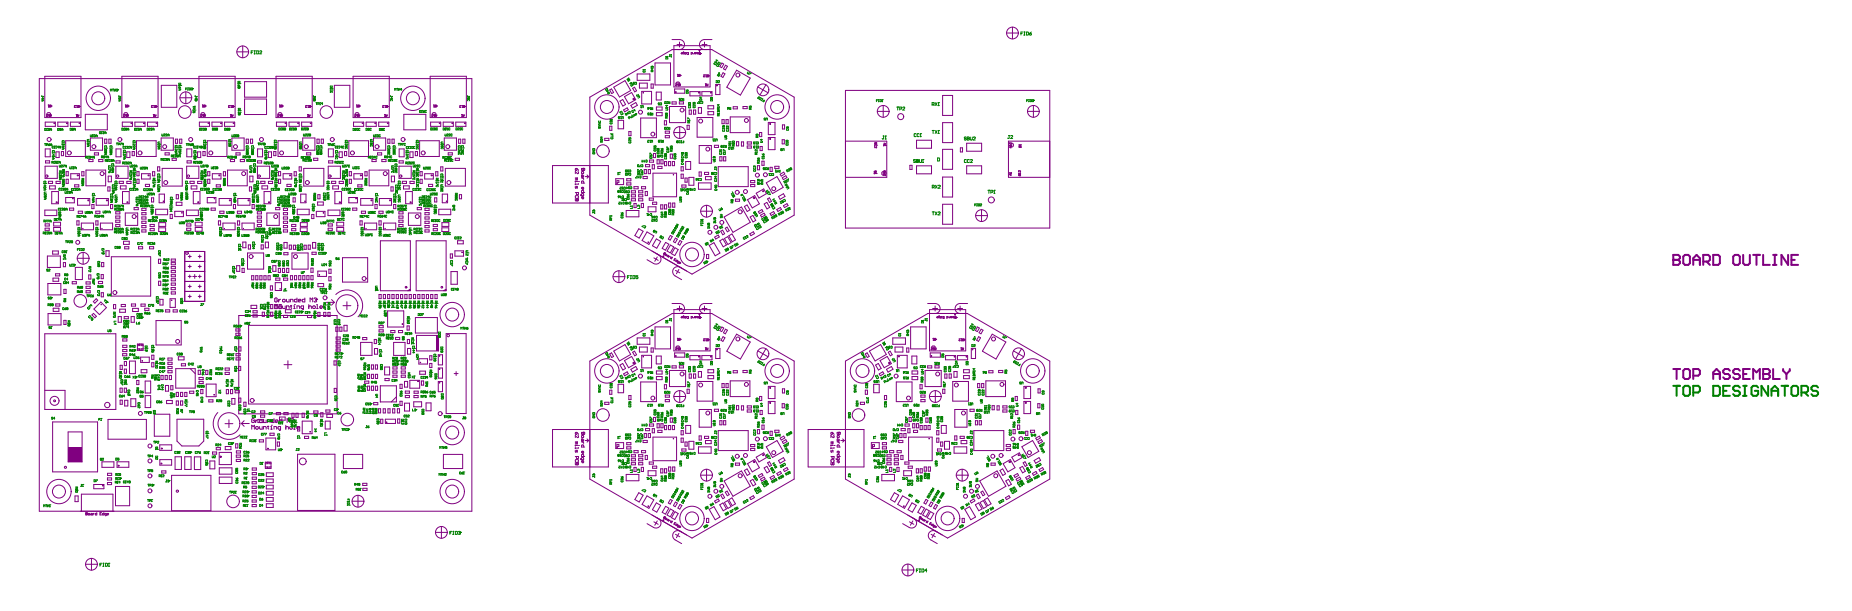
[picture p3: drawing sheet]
<svg xmlns="http://www.w3.org/2000/svg" width="1567mm" height="517mm" viewBox="0 0 1567 517" stroke-linecap="round" stroke-linejoin="round" font-family="sans-serif">
<path d="M1416 216v8h4l2-1v-2l-2-1h-4" fill="none" stroke="#800080" stroke-width="1.7"/>
<circle cx="1416" cy="220" r=".8" fill="#800080"/>
<g fill="none" stroke="#800080" stroke-width="1.7">
<path d="M1416 216h4l2 1v1l-2 2h-4M1425 217l1-1h3l1 1v6l-1 1h-3l-1-1zM1433 220h6M1450 216h4l2 1v6l-2 1h-4zM1467 217l1-1h3l1 1v6l-1 1h-3l-1-1zM1475 216v7l2 1h3l1-1v-7M1484 216h5M1487 216v8M1492 216v8h6M1501 216h2M1502 216v8M1513 216v8l-5-8v8"/>
<path d="M1516 220h3M1522 216h-6v8h6M1433 224v-6l3-2 3 2v6M1441 221h5l1-1v-3l-1-1h-5v8M1444 221l3 3M1501 224h2M1416 312h6M1419 312v9M1425 314l1-2h3l1 2v5l-1 2h-3l-1-2zM1433 318h4l2-2v-2l-2-2h-4v9M1450 316h6M1464 314l-1-2h-3l-2 2v1l2 1h3l1 2v1l-1 2h-3l-2-2"/>
<path d="M1472 314l-1-2h-3l-1 2v1l1 1h3l1 2v1l-1 2h-3l-1-2M1475 316h3M1481 312h-6v9h6M1492 312v9h4l2-2v-1l-2-2h-4M1450 321v-6l3-3 3 3v6M1484 321v-9l3 3 2-3v9"/>
</g>
<g fill="none" stroke="#800080" stroke-width=".85">
<path d="M205 39v10M852 28h10M857 23v10M200 44h10M33 66h366v366h-366zM716 76h172v117h-172zM499 82l70-40h33l70 40v100l-86 50-87-50zM519 234h10M524 229v10M499 305l70-40h33l70 40v100l-86 50-87-50zM716 305l69-40h34l69 40v100l-86 50-86-50zM369 450h10"/>
<path d="M374 445v10M72 477h10M77 472v10M768 477v10M763 482h10"/>
</g>
<circle cx="1492" cy="316" r=".8" fill="#800080"/>
<path d="M1492 312h4l2 2v1l-2 1h-4M1501 312v9h5M1509 312v2l3 2M1512 316v5M1515 312v2l-3 2" fill="none" stroke="#800080" stroke-width="1.7"/>
<g fill="none" stroke="#800080" stroke-width=".85">
<path d="M569 33h6M573 38h4M575 36v4M594 38h4M596 36v4M596 33h7M554 53h13v19h-13zM569 42h34M592 42h.1M592 42v2M611 53l2 1-2 3-2-1zM614 55l2 1-2 3-2-1z"/>
<path d="M623 59l12 7-8 14-12-6zM516 76l2-1 1 3-1 1zM519 74l10-6 5 9-10 5zM535 75l2-1 2 3-2 1zM539 63h11v5h-11zM541 70h7v5h-7zM543 77h8v11h-8zM551 71h2v4h-2zM555 78h5v7h-5zM571 75h9v4h-9zM573 69h1M573 72h1"/>
<path d="M584 77h8v4h-8zM594 78h9v3h-9zM601 73v-34h-31v35h31M606 71h3v9h-3zM612 62h2l-2 3h-2zM641 74l9 5M648 72l-5 8M525 86l2-2 2 4-2 2zM528 93l3-2 1 2-3 2zM528 82l7-4 3 6-6 4zM534 89l4-2 1 2-4 2zM542 100h14v16h-14z"/>
<path d="M556 91h4v2h-4zM556 95h4v3h-4zM567 90h13v14h-13zM569 86h3v2h-3zM575 86h3v2h-3zM583 93h2v4h-2zM587 93h2v4h-2zM590 99h13v17h-13zM591 91h3v5h-3zM599 94h5v3h-5zM599 89h5v3h-5zM618 99h17v13h-17z"/>
<path d="M621 90h3v2h-3zM629 90h3v2h-3zM512 117h3v2h-3zM516 107h2v3h-2zM523 102h5v7h-5zM532 111h2v4h-2zM562 102h2v4h-2zM563 115h4v2h-4zM563 111h4v2h-4zM570 112h10M575 107v10M581 106h2v3h-2z"/>
<path d="M611 101h2v4h-2zM614 101h2v4h-2zM623 120h2v3h-2zM643 112h2v4h-2zM650 104h6v10h-6zM650 116h6v11h-6zM662 118h2v4h-2zM662 106h2v3h-2zM546 139h4v2h-4zM550 135h3v2h-3zM552 139h2v4h-2zM553 130h2v3h-2z"/>
<path d="M556 135h2v4h-2zM559 135h2v4h-2zM562 137h2v3h-2zM566 137h2v3h-2zM567 130h2v4h-2zM569 137h2v3h-2zM580 137h5v6h-5zM592 123h10v15h-10zM605 123h3v2h-3zM609 133h2v3h-2zM612 133h2v3h-2zM627 120h2v4h-2z"/>
<path d="M632 123h4v2h-4zM632 120h4v2h-4zM643 124h2v3h-2zM645 136h2v4h-2zM468 140h47v32h-47zM495 149h3M497 148l1 1M498 149l-1 2M499 140v32M521 151h7v5h-7zM522 153h2v1h-2zM530 151h4v2h-4z"/>
<path d="M530 155h4v1h-4zM537 158h3v2h-3zM543 158h3v2h-3zM544 149h4v2h-4zM545 143h2v4h-2zM549 143h1v4h-1zM553 146h20v20h-20zM557 141h3v2h-3zM576 141h2v4h-2zM576 147h2v4h-2zM577 156h4v2h-4zM580 151h2v3h-2z"/>
<path d="M583 150h4v7h-4zM591 155h11v5h-11zM592 145h2v4h-2zM596 146h4v2h-4zM597 149h5v3h-5zM608 141h25v17h-25zM635 153h4v2h-4zM635 156h4v2h-4zM641 140h2v4h-2zM649 155l9-6 5 9-9 6zM652 142h2v3h-2zM656 141h3v1h-3z"/>
<path d="M660 147l3-1 1 1-3 2zM662 150l3-1 1 1-3 2zM530 178h11v5h-11zM534 161h4v2h-4zM534 165h4v2h-4zM534 168h4v2h-4zM537 172h1v4h-1zM541 161h3v2h-3zM541 165h3v2h-3zM541 168h3v2h-3zM543 172h2v4h-2zM546 162h2v3h-2z"/>
<path d="M548 175h7v4h-7zM549 168h4v1h-4zM552 171h4v2h-4zM559 173h2v4h-2zM562 173h2v4h-2zM566 172h2v3h-2zM569 172h2v3h-2zM593 179h10M598 174v10M622 168h4v2h-4zM630 175l2-2 3 5-3 1zM633 169l6-4 4 7-6 4z"/>
<path d="M640 163l6-3 3 4-7 3zM642 179l3-2 1 2-3 2zM647 173l2-2 2 4-2 2zM650 168l1-1 2 3-2 1zM657 177l3-1 1 1-3 2zM659 166l4-2 1 2-4 3zM663 174l3-2 1 2-3 2zM541 194l3 2-3 5-4-2zM548 196l5 4-4 7-6-4zM567 199l2 1-2 3-1-1zM610 196l2-1 1 3-1 1zM613 184l15-9 7 13-15 9z"/>
<path d="M614 193l1-1 2 3-1 1zM617 199l3-1 2 5-2 1zM635 198l3-2 1 2-4 1zM635 184l2-2 3 4-3 2zM644 182l3-2 1 2-3 2zM652 181l3-2 1 2-3 1zM548 220l5 3M552 212l29 17M553 218l4 2M555 202l4 2-3 6-4-2zM556 217l-2 4M561 217h1z"/>
<path d="M562 216l-1 1M563 205l3 2-3 5-3-2zM567 207l3 2-3 5-2-2zM571 210l3 1-3 5-3-1zM572 201l1 1-2 3-1-1zM575 203l2 1-2 3-1-1zM598 215h2v4h-2zM600 208l4-3 5 9-4 2zM605 201l3-2 1 1-3 2zM609 204l3-2 3 5-3 2zM613 202l3-2 3 5-3 2zM571 233l6 4"/>
<path d="M572 229l3 2M575 228l-3 4M569 257h6M575 259v4M596 259v4M596 257h7M554 277h13v18h-13zM569 265h34M570 262h31v35h-31zM573 261h4M577 268h1l-1 1v-1h1M579 267h-1v2h1v-1h-1"/>
<path d="M580 269h1v-1h-1v1M582 268h1v1h-1M582 269h1M585 269h1v-1h-1v1M588 268l-1 1M588 268v1M588 268h1h-1v1h1M590 268h1v1h-1zM592 266h.1M592 268h1v1h-1zM592 266v1M592 269h1"/>
<path d="M593 269h.1M594 261h4M611 277h2l-2 4-2-1zM614 278l2 1-2 3-2-1zM516 299l2-1 1 3-1 1zM519 297l10-6 5 9-10 5zM535 298l2-1 2 3-2 1zM539 286h11v5h-11zM541 294h7v4h-7zM551 294h2v4h-2zM571 299h9v3h-9zM573 293h1"/>
<path d="M573 295h1M574 294h.1M574 294v2M575 294v2l1-2M575 295h1M606 295h3v8h-3zM612 285l2 1-2 3-2-1zM623 283l12 6-8 15-12-7zM641 297l9 5M648 295l-5 9M525 309l2-2 2 5-2 1zM528 316l3-1 1 1-3 2z"/>
<path d="M528 305l7-3 3 6-6 3zM534 312l4-2 1 2-4 3zM543 301h8v10h-8zM555 301h5v7h-5zM556 319h4v2h-4zM556 314h4v2h-4zM567 313h13v14h-13zM569 309h3v2h-3zM575 309h3v2h-3zM583 316h2v4h-2zM584 301h8v3h-8zM587 316h2v4h-2z"/>
<path d="M591 314h3v5h-3zM594 301h9v3h-9zM599 318h5v2h-5zM599 313h5v2h-5zM621 314h3v1h-3zM629 313h3v2h-3zM516 330h2v4h-2zM523 325h5v7h-5zM532 335h2v3h-2zM542 323h14v17h-14zM562 325h2v4h-2zM563 338h4v2h-4z"/>
<path d="M563 334h4v2h-4zM570 335h10M575 330v10M581 329h2v4h-2zM590 323h13v16h-13zM611 324h2v4h-2zM614 324h2v4h-2zM618 322h17v13h-17zM643 335h2v4h-2zM650 327h6v10h-6zM650 340h6v10h-6zM662 329h2v3h-2z"/>
<path d="M512 340h3v2h-3zM550 359h3v1h-3zM553 353h2v4h-2zM556 358h2v4h-2zM559 358h2v4h-2zM562 360h2v3h-2zM566 360h2v3h-2zM567 354h2v3h-2zM569 360h2v3h-2zM580 360h5v7h-5zM592 346h10v15h-10zM605 346h3v2h-3z"/>
<path d="M609 356h2v3h-2zM612 356h2v3h-2zM623 343h2v4h-2zM627 343h2v4h-2zM632 347h4v2h-4zM632 343h4v2h-4zM643 347h2v4h-2zM645 360h2v3h-2zM662 341h2v4h-2zM468 363h47v32h-47zM495 373h3M497 371l1 2"/>
<path d="M498 373l-1 1M499 363v32M521 374h7v5h-7zM522 376h2v2h-2zM530 378h4v2h-4zM530 374h4v2h-4zM544 373h4v1h-4zM545 367h2v3h-2zM546 362h4v2h-4zM549 367h1v3h-1zM552 363h2v3h-2zM553 370h20v20h-20z"/>
<path d="M557 364h3v2h-3zM576 364h2v4h-2zM576 371h2v3h-2zM577 380h4v2h-4zM580 374h2v3h-2zM583 373h4v7h-4zM591 378h11v5h-11zM592 369h2v3h-2zM596 369h4v2h-4zM597 373h5v2h-5zM608 364h25v17h-25zM635 376h4v2h-4z"/>
<path d="M635 379h4v2h-4zM641 363h2v4h-2zM649 378l9-5 5 9-9 5zM652 365h2v3h-2zM656 364h3v2h-3zM660 371l3-2 1 1-3 2zM662 374l3-2 1 1-3 2zM534 385h4v1h-4zM534 388h4v2h-4zM534 391h4v2h-4zM537 381h3v2h-3zM537 395h1v4h-1z"/>
<path d="M541 385h3v1h-3zM541 388h3v2h-3zM541 391h3v2h-3zM543 395h2v4h-2zM543 381h3v2h-3zM546 385h2v4h-2zM548 398h7v4h-7zM549 391h4v2h-4zM552 394h4v2h-4zM559 397h2v3h-2zM562 396h2v4h-2zM566 395h2v4h-2z"/>
<path d="M569 395h2v4h-2zM598 397v10M622 392h4v2h-4zM630 398l2-1 3 4-3 1zM633 392l6-3 4 7-6 3zM640 387l6-4 3 4-7 4zM647 396l2-2 2 5-2 1zM650 391h1l2 3-2 1zM659 390l4-3 1 2-4 3zM663 397l3-1 1 1-3 2zM530 401h11v6h-11zM541 417l3 2-3 6-4-2z"/>
<path d="M548 419l5 4-4 7-6-3zM593 402h10M610 419l2-1 1 3-1 1zM613 407l15-9 7 13-15 9zM614 416l1-1 2 3-1 1zM635 407l2-2 3 5-3 1zM642 402l3-1 1 1-3 2zM644 405l3-1 1 1-3 2zM652 404l3-2 1 2-3 2zM657 401l3-2 1 1-3 2zM552 436l29 17M555 425l4 2-3 6-4-2z"/>
<path d="M561 440h1zM562 438h.1M562 438h1M562 439l-1 2M562 437l1 1-1 1v-1zM563 428l3 2-3 5-3-2zM563 438l1 1h-1zM565 439l1 1-1 1v-1h1M566 440v1M567 422l2 1-2 3-1-1zM567 431l3 1-3 5-2-1zM571 433l3 1-3 5-3-1z"/>
<path d="M572 425l1 1-2 3-1-1zM575 427l2 1-2 3-1-1zM598 438h2v4h-2zM600 431l4-2 5 8-4 3zM605 424l3-2 1 2-3 1zM609 427l3-2 3 5-3 2zM613 425l3-2 3 5-3 2zM617 423l3-2 2 5-2 2zM635 421l3-2 1 2-4 2zM548 443l5 3M553 441l4 2M556 441l-2 3"/>
<path d="M567 440h-1M569 441l-1 1v-1h1M571 443h.1M571 457l6 3M572 452l3 2M572 442h-1l-1 1 1 1M574 443l-1 2-1-1v-1l1 1M574 446l-1-1 1-1 1 1-1 1h-1M575 451l-3 4M575 445l1 1v-1h-1v1"/>
<circle cx="857" cy="28" r="5"/>
<circle cx="205" cy="44" r="5"/>
<circle cx="524" cy="234" r="5"/>
<circle cx="374" cy="450" r="5"/>
<circle cx="77" cy="477" r="5"/>
<circle cx="768" cy="482" r="5"/>
</g>
<circle cx="574" cy="296" r=".2" fill="#800080"/>
<path d="M572 294h1l-1 1v1h1M574 296h.1M576 287l-2-1h2v2" fill="none" stroke="#800080" stroke-width=".85"/>
<circle cx="576" cy="287" r=".2" fill="#800080"/>
<path d="M573 286h1M574 286v2M576 287h-2l2 1" fill="none" stroke="#800080" stroke-width=".85"/>
<circle cx="574" cy="288" r=".2" fill="#800080"/>
<path d="M574 288h.1M600 287h-2h2v1" fill="none" stroke="#800080" stroke-width=".85"/>
<circle cx="600" cy="287" r=".2" fill="#800080"/>
<path d="M597 287h1M598 287v1M600 287l-2 1h2" fill="none" stroke="#800080" stroke-width=".85"/>
<circle cx="598" cy="288" r=".2" fill="#800080"/>
<path d="M595 287h1l-1 1h1M597 294h.1M597 294v2M598 288h.1M598 294l1 2v-2M598 295h1" fill="none" stroke="#800080" stroke-width=".85"/>
<circle cx="597" cy="296" r=".2" fill="#800080"/>
<path d="M597 296h.1M494 366v1l-1 1-1-2h3" fill="none" stroke="#800080" stroke-width=".85"/>
<circle cx="494" cy="366" r=".2" fill="#800080"/>
<g fill="none" stroke="#800080" stroke-width=".85">
<path d="M487 366h1v2l-1-1zM487 374h2l-1 1M487 376v1M487 375h1M488 366l2 2M488 375h1h-1h-1M489 376v1h-2M489 368l1 1-1 1-2-2v2M492 369l2-1v2h-1zM492 374h2M493 374l1 1M494 366v2l1-1v-1"/>
<path d="M494 371v2h-2v-2h1v2M494 378v-2l-2 1v1h3M491 388l1 1h2v-2h-1l-1 2M493 382v1h1v-1h-2v1M493 390v1h1v-1h-2v1M494 386v-2l-2 1v1h3"/>
</g>
<circle cx="490" cy="377" r=".2" fill="#800080"/>
<path d="M487 379h.1M490 379h-3M487 381v2l1-2 1 2M487 386h3v1l-2 1v-2M487 391v-1v-1h2h1l-1 2M488 391v2h-1v-2h3" fill="none" stroke="#800080" stroke-width=".85"/>
<circle cx="488" cy="391" r=".2" fill="#800080"/>
<g fill="none" stroke="#800080" stroke-width=".85">
<path d="M577 44l1 1-1 1v-1h1M579 44h-1v2h1v-1l-1-1M580 46l1-1v-1h-1v2M582 44h1v2h-1M582 45h1M585 46l1-1v-1h-1v2M588 45l-1 1M588 44v2M588 45h1v-1h-1v1l1 1M590 44l1 1v1l-1-1zM592 44h1v2h-1zM592 45h1"/>
<path d="M593 45h.1M574 71h.1M574 71v2M575 71v2l1-2M575 72h1M562 214h.1M562 214l1 1M562 214h1l-1 1zM563 215h1v1h-1zM565 216l1 1h-1v-1l1 1M566 217v1M567 217h-1"/>
<path d="M569 217l-1 2v-1h1M571 219v1M572 219h-1l-1 1 1 1M574 220l-1 1h-1l1-1v1M574 222h-1l1-1h1l-1 2h-1M575 222l1 1v-1h-1v1M488 391l1 2h1v-2"/>
</g>
<circle cx="574" cy="73" r=".2" fill="#800080"/>
<path d="M572 71h1l-1 1v1l1-1M574 72v1M576 64l-2-1h2v2" fill="none" stroke="#800080" stroke-width=".85"/>
<circle cx="576" cy="64" r=".2" fill="#800080"/>
<path d="M573 63h1M574 63v2M576 64h-2l2 1" fill="none" stroke="#800080" stroke-width=".85"/>
<circle cx="574" cy="65" r=".2" fill="#800080"/>
<path d="M574 64v1M600 64h-2l2-1v2" fill="none" stroke="#800080" stroke-width=".85"/>
<circle cx="600" cy="64" r=".2" fill="#800080"/>
<path d="M597 63h1M598 63v2M600 64h-2l2 1" fill="none" stroke="#800080" stroke-width=".85"/>
<circle cx="598" cy="65" r=".2" fill="#800080"/>
<path d="M595 63h1l-1 1 1 1M597 71h.1M597 71v2M598 65h.1M598 71l1 2v-2M598 72h1" fill="none" stroke="#800080" stroke-width=".85"/>
<circle cx="597" cy="73" r=".2" fill="#800080"/>
<path d="M597 72v1M494 142v2h-1l-1-2h3" fill="none" stroke="#800080" stroke-width=".85"/>
<circle cx="494" cy="142" r=".2" fill="#800080"/>
<g fill="none" stroke="#800080" stroke-width=".85">
<path d="M487 143l1-1v2h-1zM487 150h2l-1 1M487 153v1M487 151h1M488 142l2 2M488 151l1 1h-1h-1M489 153v1h-2M489 145l1 1-1 1-2-2v2M492 146l2-1v1l-1 1zM492 150h2M493 158v2h1v-2h-1l-1 2M493 150l1 2"/>
<path d="M494 142v2h1v-2M494 148v2h-2v-2h1v2M494 155v-2l-2 1v1h3M491 165l1 1h2v-2h-1l-1 2M493 166v2h1v-2h-1l-1 2M494 163v-2l-2 1v1h3"/>
</g>
<circle cx="490" cy="154" r=".2" fill="#800080"/>
<path d="M487 155v1M487 158v1l1-1h1v1M490 155v1h-3M487 163h3v1l-2 1v-2M487 167v-1h2h1l-1 1M488 168v2h-1v-2h3" fill="none" stroke="#800080" stroke-width=".85"/>
<circle cx="488" cy="168" r=".2" fill="#800080"/>
<g fill="none" stroke="#800080" stroke-width=".85">
<path d="M575 33a4 4 0 0 1 4 5 4 4 0 0 1-4 4M596 33a4 4 0 0 0-4 5 4 4 0 0 0 4 4M573 69a1.1 1.1 0 0 0-1 2 1.1 1.1 0 0 0 1 1M574 69a1.1 1.1 0 0 1 1 2 1.1 1.1 0 0 1-1 1M742 94h10M747 89v10M798 81h8v17h-8zM870 94h10M875 89v10M716 119h34v31h-34zM776 119h12v6h-12zM798 104h8v17h-8z"/>
<path d="M853 119h35v31h-34zM770 140h2v3h-2zM798 126h8v17h-8zM813 125h2v4h-2zM818 121h13v7h-13zM855 122v1M858 122v1M746 146v1M749 146v1M776 140h12v7h-12zM798 150h8v17h-8zM818 140h13v7h-13z"/>
<path d="M854 146h2M855 147v1M856 147l-2 1h2M856 146v1M488 168l1 2h1v-2M798 173h8v17h-8zM831 177v10M826 182h10M557 216a4 4 0 0 1 2 5 4 4 0 0 1-6 2M576 226a4 4 0 0 0-6 2 4 4 0 0 0 1 5M575 257a4 4 0 0 1 4 4 4 4 0 0 1-4 4M596 257a4 4 0 0 0-4 4 4 4 0 0 0 4 4"/>
<path d="M573 293a1.1 1.1 0 0 0-1 1 1.1 1.1 0 0 0 1 1M574 293a1.1 1.1 0 0 1 1 1 1.1 1.1 0 0 1-1 1M557 439a4 4 0 0 1 2 6 4 4 0 0 1-6 1M576 449a4 4 0 0 0-6 2 4 4 0 0 0 1 6"/>
<circle cx="544" cy="78" r=".2"/>
<circle cx="572" cy="78" r=".3"/>
<circle cx="592" cy="78" r=".3"/>
<circle cx="602" cy="78" r=".3"/>
<circle cx="607" cy="72" r=".3"/>
<circle cx="625" cy="63" r="1.7"/>
<circle cx="646" cy="76" r="5"/>
<circle cx="514" cy="91" r="5"/>
<circle cx="514" cy="91" r="10"/>
<circle cx="536" cy="84" r=".6"/>
<circle cx="542" cy="95" r="1.7"/>
<circle cx="577" cy="93" r="1.7"/>
<circle cx="658" cy="91" r="5"/>
<circle cx="658" cy="91" r="10"/>
<circle cx="553" cy="113" r="1.7"/>
<circle cx="575" cy="112" r="5"/>
<circle cx="593" cy="102" r="1.7"/>
<circle cx="632" cy="102" r="1.7"/>
<circle cx="652" cy="118" r=".4"/>
<circle cx="652" cy="105" r=".4"/>
<circle cx="510" cy="128" r="5"/>
<circle cx="599" cy="126" r="1.7"/>
<circle cx="522" cy="155" r=".2"/>
<circle cx="570" cy="148" r=".2"/>
<circle cx="641" cy="148" r="1.7"/>
<circle cx="648" cy="148" r="1.7"/>
<circle cx="655" cy="160" r="1.7"/>
<circle cx="598" cy="179" r="5"/>
<circle cx="624" cy="163" r="1.7"/>
<circle cx="626" cy="179" r="1.7"/>
<circle cx="631" cy="162" r="1.7"/>
<circle cx="638" cy="167" r=".6"/>
<circle cx="646" cy="162" r=".4"/>
<circle cx="601" cy="197" r="1.7"/>
<circle cx="606" cy="192" r="1.7"/>
<circle cx="611" cy="188" r="1.7"/>
<circle cx="549" cy="205" r=".2"/>
<circle cx="586" cy="215" r="5"/>
<circle cx="586" cy="215" r="10"/>
<circle cx="607" cy="296" r=".3"/>
<circle cx="625" cy="287" r="1.7"/>
<circle cx="646" cy="299" r="5"/>
<circle cx="514" cy="314" r="5"/>
<circle cx="514" cy="314" r="10"/>
<circle cx="536" cy="307" r=".6"/>
<circle cx="542" cy="318" r="1.7"/>
<circle cx="544" cy="302" r=".2"/>
<circle cx="572" cy="301" r=".3"/>
<circle cx="577" cy="316" r="1.7"/>
<circle cx="592" cy="302" r=".3"/>
<circle cx="602" cy="302" r=".3"/>
<circle cx="658" cy="314" r="5"/>
<circle cx="658" cy="314" r="10"/>
<circle cx="553" cy="337" r="1.7"/>
<circle cx="575" cy="335" r="5"/>
<circle cx="593" cy="326" r="1.7"/>
<circle cx="632" cy="325" r="1.7"/>
<circle cx="652" cy="328" r=".4"/>
<circle cx="510" cy="351" r="5"/>
<circle cx="599" cy="349" r="1.7"/>
<circle cx="652" cy="341" r=".4"/>
<circle cx="522" cy="379" r=".2"/>
<circle cx="570" cy="371" r=".2"/>
<circle cx="641" cy="371" r="1.7"/>
<circle cx="648" cy="371" r="1.7"/>
<circle cx="624" cy="386" r="1.7"/>
<circle cx="631" cy="385" r="1.7"/>
<circle cx="638" cy="391" r=".6"/>
<circle cx="646" cy="385" r=".4"/>
<circle cx="655" cy="383" r="1.7"/>
<circle cx="598" cy="402" r="5"/>
<circle cx="601" cy="420" r="1.7"/>
<circle cx="606" cy="416" r="1.7"/>
<circle cx="611" cy="411" r="1.7"/>
<circle cx="626" cy="402" r="1.7"/>
<circle cx="549" cy="428" r=".2"/>
<circle cx="586" cy="439" r="5"/>
<circle cx="586" cy="439" r="10"/>
</g>
<circle cx="854" cy="146" r=".2" fill="#800080"/>
<path d="M854 146l1 1M862 149h2l-1-2v2" fill="none" stroke="#800080" stroke-width=".85"/>
<circle cx="863" cy="149" r=".2" fill="#800080"/>
<path d="M862 149v-2l1 2M862 147h2M864 146v1" fill="none" stroke="#800080" stroke-width=".85"/>
<circle cx="862" cy="147" r=".2" fill="#800080"/>
<path d="M862 125h2v-2l-1 2M862 147h.1M864 144v1l-1-1-1 1" fill="none" stroke="#800080" stroke-width=".85"/>
<circle cx="863" cy="125" r=".2" fill="#800080"/>
<path d="M862 125l1-2v2M862 123h2M864 122v1" fill="none" stroke="#800080" stroke-width=".85"/>
<circle cx="862" cy="123" r=".2" fill="#800080"/>
<path d="M854 123h2M855 124v1M856 124h-2l2 1M856 123h.1M862 123h1" fill="none" stroke="#800080" stroke-width=".85"/>
<circle cx="854" cy="123" r=".2" fill="#800080"/>
<path d="M748 121l2 1h-2M748 123h.1M748 123h2M749 121v1M854 123h1M856 121v1l-1-1h-1l1 1" fill="none" stroke="#800080" stroke-width=".85"/>
<circle cx="750" cy="123" r=".2" fill="#800080"/>
<path d="M741 121v1l-1-1h2M749 123h1" fill="none" stroke="#800080" stroke-width=".85"/>
<circle cx="741" cy="121" r=".2" fill="#800080"/>
<path d="M740 123h.1M740 123h2M741 121v1l1-1" fill="none" stroke="#800080" stroke-width=".85"/>
<circle cx="742" cy="123" r=".2" fill="#800080"/>
<path d="M742 123h.1M742 124v1l-2-1v1M741 145l-1 1v-1h2" fill="none" stroke="#800080" stroke-width=".85"/>
<circle cx="741" cy="145" r=".2" fill="#800080"/>
<path d="M740 147h.1M740 147h2M741 145v1l1-1" fill="none" stroke="#800080" stroke-width=".85"/>
<circle cx="742" cy="147" r=".2" fill="#800080"/>
<path d="M741 147h1M748 144l2 1-2 1M748 146v1M748 146h2M749 144v2" fill="none" stroke="#800080" stroke-width=".85"/>
<circle cx="750" cy="146" r=".2" fill="#800080"/>
<g fill="none" stroke="#800080" stroke-width=".85">
<path d="M855 122a1.1 1.1 0 0 1 2-1 1.1 1.1 0 0 1 1 1M855 123a1.1 1.1 0 0 0 2 1 1.1 1.1 0 0 0 1-1M746 147a1.1 1.1 0 0 0 1 1 1.1 1.1 0 0 0 2-1M746 146a1.1 1.1 0 0 1 1-1 1.1 1.1 0 0 1 2 1M749 146h1M749 148v1l-1-1v1M785 257h6M791 259v4M813 259v4M813 257h6M771 277h13v18h-13zM785 265h34"/>
<path d="M787 262h30v35h-30zM789 261h5M793 268h1l-1 1v-1h1M795 267v2l1-1h-1M796 269h1v-1h-1v1M798 268h1v1h-1M798 269h1M801 269h1v-1h-1v1M804 268l-1 1M804 268v1M805 268h1h-1v1h1M806 268h1v1z"/>
<path d="M808 266h1zM808 268h1v1h-1zM808 266v1M808 269h1M809 269h.1M810 261h5M827 277h2l-2 4-1-1zM830 278l2 1-2 3-1-1zM732 299l2-1 2 3-2 1zM736 297l9-6 5 9-9 5zM752 298l1-1 2 3-2 1zM756 286h10v5h-10z"/>
<path d="M757 294h7v4h-7zM767 294h2v4h-2zM787 299h9v3h-9zM790 293h1M790 295h1M790 294h1M790 294v2M791 295h1M791 294l1 2v-2M822 295h4v8h-4zM828 285l2 1-2 3-1-1zM840 283l11 6-8 15-12-7z"/>
<path d="M858 297l8 5M865 295l-5 9M741 309l2-2 3 5-3 1zM744 316l3-1 1 1-3 2zM745 305l6-3 3 6-6 3zM750 312l4-2 2 2-4 3zM759 301h9v10h-9zM772 301h4v7h-4zM772 319h5v2h-5zM772 314h5v2h-5zM783 313h14v14h-14zM785 309h4v2h-4z"/>
<path d="M791 309h4v2h-4zM800 316h1v4h-1zM800 301h9v3h-9zM803 316h2v4h-2zM807 314h3v5h-3zM810 301h9v3h-9zM815 318h5v2h-5zM816 313h4v2h-4zM837 314h3v1h-3zM845 313h4v2h-4zM732 330h2v4h-2zM739 325h5v7h-5z"/>
<path d="M749 335h1v3h-1zM759 323h13v17h-13zM779 325h1v4h-1zM779 338h4v2h-4zM779 334h4v2h-4zM787 335h10M792 330v10M798 329h2v4h-2zM806 323h14v16h-14zM827 324h2v4h-2zM831 324h2v4h-2zM834 322h17v13h-17z"/>
<path d="M859 335h2v4h-2zM867 327h5v10h-5zM867 340h5v10h-5zM879 329h1v3h-1zM728 340h4v2h-4zM766 359h3v1h-3zM769 353h2v4h-2zM772 358h2v4h-2zM776 358h1v4h-1zM779 360h2v3h-2zM782 360h2v3h-2zM784 354h1v3h-1z"/>
<path d="M785 360h2v3h-2zM797 360h4v7h-4zM808 346h10v15h-10zM821 346h3v2h-3zM826 356h1v3h-1zM829 356h2v3h-2zM840 343h1v4h-1zM844 343h2v4h-2zM849 347h3v2h-3zM849 343h3v2h-3zM860 347h1v4h-1zM861 360h2v3h-2z"/>
<path d="M878 341h2v4h-2zM684 363h47v32h-47zM712 373h3M713 371l2 2M715 373l-2 1M716 363v32M737 374h7v5h-7zM738 376h2v2h-2zM747 378h3v2h-3zM747 374h3v2h-3zM761 373h3v1h-3zM762 367h1v3h-1z"/>
<path d="M763 362h3v2h-3zM765 367h2v3h-2zM768 363h2v3h-2zM769 370h20v20h-20zM773 364h4v2h-4zM793 364h2v4h-2zM793 371h2v3h-2zM793 380h4v2h-4zM796 374h2v3h-2zM799 373h5v7h-5zM807 378h11v5h-11zM808 369h2v3h-2z"/>
<path d="M813 369h3v2h-3zM813 373h5v2h-5zM824 364h26v17h-26zM852 376h3v2h-3zM852 379h3v2h-3zM857 363h2v4h-2zM865 378l9-5 5 9-9 5zM868 365h2v3h-2zM872 364h4v2h-4zM877 371l3-2 1 1-3 2zM878 374l3-2 1 1-3 2zM751 385h3v1h-3z"/>
<path d="M751 388h3v2h-3zM751 391h3v2h-3zM753 381h3v2h-3zM753 395h2v4h-2zM757 385h3v1h-3zM757 388h3v2h-3zM757 391h3v2h-3zM759 395h2v4h-2zM759 381h4v2h-4zM762 385h2v4h-2zM765 398h6v4h-6zM766 391h3v2h-3z"/>
<path d="M769 394h3v2h-3zM775 397h2v3h-2zM779 396h2v4h-2zM782 395h2v4h-2zM786 395h1v4h-1zM814 397v10M839 392h3v2h-3zM846 398l3-1 2 4-2 1zM849 392l6-3 4 7-6 3zM856 387l7-4 2 4-6 4zM863 396l2-2 3 5-3 1zM866 391h2l1 3-1 1z"/>
<path d="M875 390l4-3 2 2-4 3zM879 397l3-1 1 1-3 2zM746 401h11v6h-11zM757 417l4 2-4 6-3-2zM764 419l6 4-4 7-6-3zM809 402h10M826 419l2-1 2 3-2 1zM829 407l15-9 7 13-14 9zM830 416l2-1 1 3-1 1zM851 407l3-2 2 5-2 1zM858 402l3-1 1 1-3 2zM860 405l3-1 1 1-3 2z"/>
<path d="M868 404l3-2 1 2-3 2zM874 401l3-2 1 1-3 2zM768 436l29 17M772 425l3 2-3 6-4-2zM777 440h1zM778 438h.1M778 438h1M778 439v2M779 437l1 1-1 1-1-1zM780 428l2 2-2 5-3-2zM780 438l1 1h-1zM782 439v1v1l-1-1h1"/>
<path d="M783 440l-1 1M784 422l1 1-1 3-2-1zM784 431l3 1-3 5-3-1zM788 433l2 1-3 5-2-1zM788 425l2 1-2 3-2-1zM792 427l1 1-1 3-2-1zM814 438h2v4h-2zM817 431l4-2 5 8-4 3zM821 424l3-2 1 2-3 1zM825 427l3-2 3 5-3 2zM829 425l3-2 3 5-3 2zM833 423l3-2 3 5-3 2z"/>
<path d="M851 421l3-2 1 2-3 2zM764 443l5 3M770 441l3 2M773 441l-3 3M784 440h-1M786 441l-1 1-1-1h1M787 443h1M788 457l5 3M788 452l4 2M788 442h-1v1l1 1M790 443l-1 2-1-1 1-1 1 1M791 446l-1-1v-1l1 1-1 1"/>
<path d="M791 451l-2 4M791 445l1 1v-1h-1l1 1"/>
<circle cx="747" cy="94" r="5"/>
<circle cx="762" cy="99" r="2.5"/>
<circle cx="875" cy="94" r="5"/>
<circle cx="839" cy="169" r="2.5"/>
<circle cx="831" cy="182" r="5"/>
</g>
<circle cx="790" cy="296" r=".2" fill="#800080"/>
<path d="M788 294h1l-1 1v1h1M791 296h-1M792 287l-1-1h1v2" fill="none" stroke="#800080" stroke-width=".85"/>
<circle cx="792" cy="287" r=".2" fill="#800080"/>
<path d="M790 286h.1M790 286v2M792 287h-1l1 1" fill="none" stroke="#800080" stroke-width=".85"/>
<circle cx="790" cy="288" r=".2" fill="#800080"/>
<path d="M790 288h.1M816 287h-1h1v1" fill="none" stroke="#800080" stroke-width=".85"/>
<circle cx="816" cy="287" r=".2" fill="#800080"/>
<path d="M814 287h.1M814 287v1M816 287l-1 1h1" fill="none" stroke="#800080" stroke-width=".85"/>
<circle cx="814" cy="288" r=".2" fill="#800080"/>
<path d="M812 287h1l-1 1h1M813 294h1M814 294v2M814 288h.1M814 294l1 2 1-2M814 295h2" fill="none" stroke="#800080" stroke-width=".85"/>
<circle cx="814" cy="296" r=".2" fill="#800080"/>
<path d="M814 296h.1M710 366v1h-1v-1h2" fill="none" stroke="#800080" stroke-width=".85"/>
<circle cx="710" cy="366" r=".2" fill="#800080"/>
<g fill="none" stroke="#800080" stroke-width=".85">
<path d="M703 366h2v1h-1zM703 374h2v1M703 376v1M703 375h2M705 366l1 1M705 375h-2M705 376v1h-2M705 368l1 1-1 1-2-2v2M709 369l1-1v2h-1zM709 374h1M709 374l1 1M710 366v1h1v-1"/>
<path d="M710 371v2h-1v-2v2M710 378v-2l-1 1v1h2M708 388v1h2v-2h-1v2M709 382v1h1v-1h-1v1M709 390v1h1v-1h-1v1M710 386v-2l-1 1v1h2"/>
</g>
<circle cx="706" cy="377" r=".2" fill="#800080"/>
<path d="M703 379h.1M706 379h-3M703 381l1 2 1-2v2M703 386h3v1l-1 1-1-2M704 391l-1-1 1-1h2l-1 2M705 391v2h-1l-1-2h3" fill="none" stroke="#800080" stroke-width=".85"/>
<circle cx="705" cy="391" r=".2" fill="#800080"/>
<g fill="none" stroke="#800080" stroke-width=".85">
<path d="M38 65h31v34h-31zM103 65h31v34h-31zM137 72h13v19h-13zM157 78v10M168 65h31v34h-31zM207 69h19v13h-19zM234 65h30v34h-30zM283 72h13v19h-13zM299 65h30v34h-30zM364 65h31v34h-31zM41 95h1M41 98h1"/>
<path d="M72 97h19v13h-19zM106 95h1M106 98h1M152 83h10M171 95h1M171 98h1M207 84h19v13h-19zM236 95h1M236 98h1M302 95h1M302 98h1M342 97h18v13h-18z"/>
<path d="M367 95h1M367 98h1M38 103h9v4h-9zM49 103h9v4h-9zM56 119h16v13h-16zM60 103h8v4h-8zM76 117h11v10h-11zM89 118h1v3h-1zM92 118h2v3h-2zM104 103h8v4h-8zM114 103h9v4h-9zM116 119h16v13h-16z"/>
<path d="M125 103h8v4h-8zM136 117h11v10h-11zM148 118h2v3h-2zM152 118h2v3h-2zM169 103h8v4h-8zM175 119h17v13h-17zM179 103h9v4h-9zM190 103h9v4h-9zM196 117h11v10h-11zM208 118h2v3h-2zM212 118h2v3h-2zM234 103h9v4h-9z"/>
<path d="M235 119h17v13h-17zM245 103h8v4h-8zM255 103h9v4h-9zM256 117h11v10h-11zM268 118h2v3h-2zM272 118h2v3h-2zM295 119h17v13h-17zM299 103h9v4h-9zM310 103h8v4h-8zM316 117h10v10h-10zM321 103h8v4h-8zM328 118h2v3h-2z"/>
<path d="M332 118h2v3h-2zM355 119h17v13h-17zM364 103h9v4h-9zM375 103h9v4h-9zM376 117h10v10h-10zM386 103h8v4h-8zM388 118h2v3h-2zM392 118h2v3h-2zM38 126h4v7h-4zM39 136h3v2h-3zM47 128h3v5h-3zM52 128h2v4h-2z"/>
<path d="M75 135h4v2h-4zM80 129h3v2h-3zM84 135h3v2h-3zM98 136h4v2h-4zM98 126h4v7h-4zM107 128h3v5h-3zM112 128h2v4h-2zM140 129h3v2h-3zM146 134h3v2h-3zM158 126h4v7h-4zM158 136h4v2h-4zM167 128h3v5h-3z"/>
<path d="M172 128h2v4h-2zM195 135h3v2h-3zM200 129h3v2h-3zM203 135h4v2h-4zM218 136h3v2h-3zM218 126h4v7h-4zM227 128h3v5h-3zM232 128h1v4h-1zM260 129h3v2h-3zM265 134h4v2h-4zM278 126h4v7h-4zM278 136h4v2h-4z"/>
<path d="M287 128h3v5h-3zM292 128h1v4h-1zM315 135h3v2h-3zM320 129h3v2h-3zM323 135h4v2h-4zM338 136h3v2h-3zM338 126h4v7h-4zM347 128h3v5h-3zM351 128h2v4h-2zM379 129h4v2h-4zM385 134h4v2h-4zM38 141h10v10h-10z"/>
<path d="M41 153h3v2h-3zM42 157h5v3h-5zM47 153h4v2h-4zM56 145h2v4h-2zM56 152h2v3h-2zM60 147h7v4h-7zM63 156h4v2h-4zM69 145h2v4h-2zM73 144h16v13h-16zM91 158h2v4h-2zM92 149h2v5h-2zM98 141h10v10h-10z"/>
<path d="M101 153h3v2h-3zM102 157h5v3h-5zM107 153h4v2h-4zM116 145h2v4h-2zM116 152h2v3h-2zM120 147h7v4h-7zM123 156h4v2h-4zM129 145h2v4h-2zM133 141h2v4h-2zM137 142h17v15h-17zM158 141h10v10h-10zM161 153h3v2h-3z"/>
<path d="M162 157h5v3h-5zM167 153h4v2h-4zM176 145h2v4h-2zM176 152h2v3h-2zM180 147h7v4h-7zM183 156h4v2h-4zM189 145h2v4h-2zM193 144h16v13h-16zM211 158h2v4h-2zM211 149h3v5h-3zM218 141h10v10h-10zM221 153h3v2h-3z"/>
<path d="M222 157h5v3h-5zM227 153h4v2h-4zM236 145h1v4h-1zM236 152h1v3h-1zM240 147h7v4h-7zM243 156h3v2h-3zM249 145h2v4h-2zM253 141h2v4h-2zM257 142h17v15h-17zM278 141h10v10h-10zM281 153h3v2h-3zM282 157h4v3h-4z"/>
<path d="M287 153h4v2h-4zM296 145h1v4h-1zM296 152h1v3h-1zM300 147h7v4h-7zM303 156h3v2h-3zM309 145h2v4h-2zM312 144h17v13h-17zM331 158h2v4h-2zM331 149h3v5h-3zM338 141h10v10h-10zM341 153h3v2h-3zM342 157h4v3h-4z"/>
<path d="M347 153h3v2h-3zM355 145h2v4h-2zM355 152h2v3h-2zM359 147h8v4h-8zM363 156h3v2h-3zM369 145h2v4h-2zM373 141h2v4h-2zM377 142h17v15h-17zM38 178h10v4h-10zM44 162h5v10h-5zM56 167h7v5h-7zM59 176h3v2h-3z"/>
<path d="M66 168h10v6h-10zM66 179h4v1h-4zM78 173h2v3h-2zM81 179h4v1h-4zM81 168h11v6h-11zM94 173h1v3h-1zM98 179h3v2h-3zM104 162h5v10h-5zM113 176h4v1h-4zM120 176h4v2h-4zM120 180h4v2h-4zM128 167h2v4h-2z"/>
<path d="M132 177h10v5h-10zM135 164h4v8h-4zM148 179h7v4h-7zM149 171h5v3h-5zM149 165h2v3h-2zM158 178h10v4h-10zM164 162h5v10h-5zM175 167h8v5h-8zM179 176h3v2h-3zM185 168h11v6h-11zM186 179h4v1h-4zM198 173h1v3h-1z"/>
<path d="M201 179h3v1h-3zM201 168h11v6h-11zM213 173h2v3h-2zM218 179h3v2h-3zM223 162h6v10h-6zM233 176h4v1h-4zM240 176h3v2h-3zM240 180h3v2h-3zM248 167h2v4h-2zM252 177h10v5h-10zM254 164h5v8h-5zM268 179h7v4h-7z"/>
<path d="M269 171h5v3h-5zM269 165h2v3h-2zM278 178h10v4h-10zM283 162h6v10h-6zM295 167h8v5h-8zM298 176h4v2h-4zM305 168h11v6h-11zM306 179h3v1h-3zM317 173h2v3h-2zM321 179h3v1h-3zM321 168h10v6h-10zM333 173h2v3h-2z"/>
<path d="M338 179h3v2h-3zM343 162h6v10h-6zM353 176h4v1h-4zM360 176h3v2h-3zM360 180h3v2h-3zM368 167h2v4h-2zM371 177h10v5h-10zM374 164h5v8h-5zM389 165h2v3h-2zM38 193h4v2h-4zM38 189h4v2h-4zM45 192h6v4h-6z"/>
<path d="M45 188h6v3h-6zM65 187h2v3h-2zM69 189h10v5h-10zM81 187h2v3h-2zM85 189h10v5h-10zM98 183h3v2h-3zM98 190h3v2h-3zM98 186h3v2h-3zM106 180h11v11h-11zM120 194h4v2h-4zM120 183h4v2h-4zM120 187h4v2h-4z"/>
<path d="M120 191h4v2h-4zM127 193h4v2h-4zM127 190h4v2h-4zM134 193h6v3h-6zM134 188h6v4h-6zM144 181h2v4h-2zM158 193h3v2h-3zM158 189h4v2h-4zM165 188h6v3h-6zM165 192h6v4h-6zM185 187h2v3h-2zM189 189h10v5h-10z"/>
<path d="M201 187h2v3h-2zM205 189h10v5h-10zM218 190h3v2h-3zM218 183h3v2h-3zM218 186h3v2h-3zM226 180h10v11h-10zM240 194h3v2h-3zM240 183h3v2h-3zM240 187h3v2h-3zM240 191h3v2h-3zM247 190h3v2h-3zM247 193h3v2h-3z"/>
<path d="M254 193h6v3h-6zM254 188h6v4h-6zM264 181h2v4h-2zM278 193h3v2h-3zM278 189h3v2h-3zM285 192h6v4h-6zM285 188h6v3h-6zM305 187h2v3h-2zM308 189h11v5h-11zM321 187h2v3h-2zM325 189h10v5h-10zM338 190h3v2h-3z"/>
<path d="M338 183h3v2h-3zM338 186h3v2h-3zM346 180h10v11h-10zM360 194h3v2h-3zM360 183h3v2h-3zM360 187h3v2h-3zM360 191h3v2h-3zM367 190h3v2h-3zM367 193h3v2h-3zM374 193h6v3h-6zM374 188h6v4h-6zM40 217h11v9h-11z"/>
<path d="M45 212h4v3h-4zM65 218h10M70 213v10M90 212h2v5h-2zM94 217h34v33h-34zM105 204h4v3h-4zM106 209h3v1h-3zM117 209h4v1h-4zM127 209h3v1h-3zM134 219h2v4h-2zM145 219h3v2h-3zM156 213h17v42h-17z"/>
<path d="M159 217h3M161 216v2M168 217h2M169 216v2M205 205h3v5h-3zM209 214h14v14h-14zM210 207h2v4h-2zM221 207h2v4h-2zM225 205h2v5h-2zM240 214h4v2h-4zM240 205h3v5h-3zM245 207h2v4h-2z"/>
<path d="M247 214h14v14h-14zM248 207h2v4h-2zM257 207h2v4h-2zM261 207h2v4h-2zM264 213h4v2h-4zM265 205h2v5h-2zM290 218h21v21h-21zM322 204h25v42h-25zM352 204h26v42h-26zM381 215h2v3h-2zM385 212h7v5h-7zM387 204h5v2h-5z"/>
<path d="M45 235h5v3h-5zM47 232h4v1h-4zM54 222h1v4h-1zM61 238h4v2h-4zM64 226h6v10h-6zM73 238h3v2h-3zM75 233h2v3h-2zM83 238h4v2h-4zM86 232h1v4h-1zM86 222h2v4h-2zM134 238h2v3h-2zM145 222h3v2h-3z"/>
<path d="M145 225h3v2h-3zM145 229h3v2h-3zM145 232h3v2h-3zM145 236h3v2h-3zM145 239h3v2h-3zM156 238h17M156 230h17M156 221h17M159 234h3M159 225h3M161 224v3M161 233v2"/>
<path d="M163 234h3M165 232v3M168 234h2M168 225h2M169 224v3M169 233v2M200 225h3v5h-3zM205 227h2v3h-2zM213 233h2v4h-2zM216 233h2v4h-2zM220 233h2v4h-2zM223 233h2v4h-2z"/>
<path d="M227 233h2v4h-2zM231 225h3v5h-3zM233 239h5v7h-5zM233 235h4v2h-4zM236 227h1v3h-1zM239 227h2v3h-2zM240 235h3v2h-3zM243 227h1v3h-1zM246 233h2v4h-2zM249 233h2v4h-2zM253 233h2v4h-2zM256 233h2v4h-2z"/>
<path d="M260 233h2v4h-2zM263 227h2v3h-2zM263 233h2v4h-2zM269 229h7v5h-7zM269 240h5v2h-5zM278 234h2v4h-2zM278 228h2v3h-2zM382 230h5v10h-5zM41 249h11v-9h-11v9M47 257h4v2h-4zM54 245h2v3h-2zM73 242h3v2h-3z"/>
<path d="M73 246h3v2h-3zM79 255l2-2 2 1-3 2zM86 248h2v3h-2zM96 258h2v3h-2zM103 258h3v1h-3zM111 257h4v2h-4zM119 257h4v2h-4zM135 253h3v5h-3zM144 253h4v7h-4zM145 243h3v2h-3zM145 247h3v2h-3zM156 247h17"/>
<path d="M159 251h3M159 242h3M161 241v3M161 249v3M168 251h2M168 242h2M169 241v3M169 249v3M212 258h5v3h-5zM229 242h2v3h-2zM229 258h2v3h-2zM233 258h1v3h-1z"/>
<path d="M236 258h2v3h-2zM276 256h7M281 253l2 3M283 256l-2 2M290 259h7M294 255v7M321 249h2v4h-2zM324 249h2v4h-2zM328 249h2v4h-2zM332 249h2v4h-2zM335 249h2v4h-2zM339 249h2v4h-2z"/>
<path d="M343 249h1v4h-1zM346 249h2v4h-2zM347 245v1M347 245l-1 1M347 245l-2 1M350 249h2v4h-2zM354 249h1v4h-1zM357 249h2v4h-2zM361 249h2v4h-2zM364 249h2v4h-2zM368 249h2v4h-2zM377 245v1"/>
<path d="M378 245l-2 1M378 245l-3 1M791 257a4 4 0 0 1 5 4 4 4 0 0 1-5 4M813 257a4 4 0 0 0-5 4 4 4 0 0 0 5 4M41 265h11v10h-11zM45 261h5v2h-5zM54 271h2v3h-2zM78 266l1-1 3 3-2 1zM79 261l6-6 5 5-6 6-5-5M100 268h3v5h-3zM101 262h5v2h-5zM105 268h4v2h-4z"/>
<path d="M111 268h3v5h-3zM112 261h5v2h-5zM123 261h3v2h-3zM132 271h21v21h-21zM140 262h4v2h-4zM147 262h3v2h-3zM200 278h3v2h-3zM202 267h83v83h-83zM210 275h67v67h-67zM214 263h4v2h-4zM214 266h4v2h-4zM222 264h2v4h-2z"/>
<path d="M229 264h2v4h-2zM240 267v2h3v-2M242 262h4v3h-4zM260 267v2h4v-2M269 264h2v4h-2zM274 264h2v4h-2zM278 264h1v4h-1zM284 277h2v3h-2zM288 277h1v3h-1zM291 275h3v5h-3zM321 275h3v2h-3zM321 279h3v2h-3z"/>
<path d="M328 263h14v14h-14zM331 280h3v1h-3zM337 280h4v1h-4zM345 276h1v3h-1zM352 269h18v13h-18zM38 282h60v64h-60zM104 299h3v2h-3zM104 292h3v2h-3zM104 296h3v1h-3zM104 287h3v1h-3zM116 295h2v1M117 291h-1v5h1"/>
<path d="M118 296h2M118 291h2M118 291v1h-2M119 291v1h2M121 291v5M121 295h-2v1M200 282h3v2h-3zM200 299h3v2h-3zM202 293h2v4h-2M284 289h4v1h-4zM284 292h4v2h-4zM284 295h4v2h-4z"/>
<path d="M284 285h4v2h-4zM305 290h10v11h-10zM307 285h3v2h-3zM317 287h2v4h-2zM317 295h3v5h-3zM333 290h10v11h-10zM335 285h3v2h-3zM345 287h2v4h-2zM345 295h3v5h-3zM353 284h18v13h-18zM378 282h16v68h-16zM790 293a1.1 1.1 0 0 0-2 1 1.1 1.1 0 0 0 2 1"/>
<path d="M791 293a1.1 1.1 0 0 1 1 1 1.1 1.1 0 0 1-1 1M102 309h1v3h-1zM105 312h2v4h-2zM105 306h2v3h-2zM110 305h5v11h-5zM119 302h7v5h-7zM119 313h5v2h-5zM128 307h2v3h-2zM128 300h2v4h-2zM136 318h2v3h-2zM140 318h2v3h-2zM142 306h4v2h-4z"/>
<path d="M142 314h4v1h-4zM142 310h4v2h-4zM142 303h4v2h-4zM143 318h2v3h-2zM149 312h16v16h-16zM151 302h5v2h-5zM154 308h3v1h-3zM161 312l4 4M168 313h2v4h-2zM168 319h4v2h-4zM174 313h2v4h-2zM191 311h3v2h-3z"/>
<path d="M191 315h3v2h-3zM200 303h3v1h-3zM202 310h2v3h-2zM240 308h7M244 305v7M283 305h2v4h-2zM311 317h2v3h-2zM314 309h2v3h-2zM314 317h2v3h-2zM318 309h2v3h-2zM318 317h2v3h-2zM326 310h4v7h-4z"/>
<path d="M333 314h3v2h-3zM333 317h3v2h-3zM333 310h3v2h-3zM340 310h3v2h-3zM340 314h3v2h-3zM340 317h3v2h-3zM354 303h8v5h-8zM355 314h5v3h-5zM364 307h2v4h-2zM364 301h2v3h-2zM371 300h4v9h-4zM371 311h4v9h-4z"/>
<path d="M384 316h4M386 314v4M38 330h17v16M102 328h1v4h-1zM102 338h1v4h-1zM105 328h2v4h-2zM106 339h2v4h-2zM111 337h4v7h-4zM116 322h2v3h-2zM123 322h5v10h-5zM123 335h5v10h-5zM140 326h3v5h-3z"/>
<path d="M141 339h5v2h-5zM145 326h1v4h-1zM149 332h2v3h-2zM149 339h2v4h-2zM153 332h2v3h-2zM153 339h2v4h-2zM156 332h2v3h-2zM160 331h4v2h-4zM168 323h4v1h-4zM170 329h2v4h-2zM175 325h8v11h-8zM177 338h3v2h-3z"/>
<path d="M192 330h1v3h-1zM195 329h2v4h-2zM196 337h3v5h-3zM199 330h3v2h-3zM202 337h2v3h-2M283 329h2v3h-2zM309 322h3v2h-3zM311 327h2v3h-2zM314 327h2v3h-2zM318 327h2v3h-2zM322 340h.1M322 326v14"/>
<path d="M322 326h13v14h-13M322 326h.1M326 320h3v2h-3zM335 336l-4 4M339 325h1v4h-1zM339 339h1v4h-1zM342 323h3v4h-3zM343 335h4v1h-4zM343 331h4v2h-4zM347 322h8v6h-8zM350 340h7v4h-7zM350 335h4v1h-4z"/>
<path d="M350 331h4v2h-4zM357 322h2v4h-2zM371 323h4v8h-4zM45 357h38v42h-38zM91 355h33v17h-33zM131 350h13v19h-13zM150 355h22v18l-4 4h-14l-4-4zM190 358h7M194 355v7M204 358l3 3M204 358h7M206 340h2v4h-2z"/>
<path d="M207 356l-3 2M218 355h5v2h-5zM221 351h3v2h-3zM221 348h3v1h-3zM234 349h3v2h-3zM237 353h4v2h-4zM240 349h4v2h-4zM247 350h2v3h-2zM250 350h2v3h-2zM256 350h1v3h-1zM256 356h8v11h-8zM266 348h3v1h-3z"/>
<path d="M271 349h2v4h-2zM275 356h4v7h-4zM276 347h3v2h-3zM277 350h4v3h-4zM316 341h4v1h-4zM320 346h2v3h-2zM322 355h2v3h-2zM324 346h2v3h-2zM326 355h9v3h-9zM328 346h2v3h-2zM332 346h2v3h-2zM336 346h2v3h-2z"/>
<path d="M337 354h1v4h-1zM342 341h5v7h-5zM361 341h4v6h-4zM58 365h11v26h-11zM135 376h10v5h-10zM183 379h4v1h-4zM191 378h4v2h-4zM199 375h2v4h-2zM219 372h4v2h-4zM225 371h8v9h-8zM228 366h4v2h-4zM235 374h2v3h-2z"/>
<path d="M252 361h2v4h-2zM258 369h3v2h-3zM86 391h10v4h-10zM99 391h10v4h-10zM135 389h10v4h-10zM137 398h3v2h-3zM148 386h6v11h-6zM156 386h6v11h-6zM165 386h5v11h-5zM178 390h4v7h-4zM180 382h3v2h-3zM186 383h10v10h-10z"/>
<path d="M186 396h10v5h-10zM200 385h3v2h-3zM200 389h3v1h-3zM200 381h4v2h-4zM213 396h4v2h-4zM213 400h4v2h-4zM225 395h1v1M225 391v5M225 400h6v3h-6zM226 391h2M226 396h2M226 391v1h-1"/>
<path d="M228 391v1h1M229 391v5M229 395h-1v1M252 384h31v48h-31zM291 384h16v12h-16zM375 384h17v12h-17zM705 391v2h1v-2M63 419h3v5h-3zM79 410h9v3h-9zM91 404h3v2h-3zM91 408h3v2h-3zM91 400h4v2h-4z"/>
<path d="M98 411h12v17h-12zM145 402h33v30h-33zM186 404h10v5h-10zM213 407h4v2h-4zM213 411h4v2h-4zM213 415h4v2h-4zM213 419h4v2h-4zM213 404h4v1h-4zM225 405h6v3h-6zM225 410h6v4h-6zM225 416h6v3h-6zM303 419v10"/>
<path d="M307 409h3v2h-3zM307 413h4v2h-4zM68 432h29M69 432v-14h27v14M213 423h4v2h-4zM213 427h4v2h-4zM225 421h6v3h-6zM225 426h6v3h-6zM298 424h10M774 439a4 4 0 0 1 1 6 4 4 0 0 1-6 1M792 449a4 4 0 0 0-6 2 4 4 0 0 0 2 6"/>
<circle cx="823" cy="296" r=".3"/>
<circle cx="841" cy="287" r="1.7"/>
<circle cx="862" cy="299" r="5"/>
<circle cx="730" cy="314" r="5"/>
<circle cx="730" cy="314" r="10"/>
<circle cx="753" cy="307" r=".6"/>
<circle cx="758" cy="318" r="1.7"/>
<circle cx="761" cy="302" r=".2"/>
<circle cx="788" cy="301" r=".3"/>
<circle cx="794" cy="316" r="1.7"/>
<circle cx="808" cy="302" r=".3"/>
<circle cx="818" cy="302" r=".3"/>
<circle cx="874" cy="314" r="5"/>
<circle cx="874" cy="314" r="10"/>
<circle cx="769" cy="337" r="1.7"/>
<circle cx="792" cy="335" r="5"/>
<circle cx="809" cy="326" r="1.7"/>
<circle cx="848" cy="325" r="1.7"/>
<circle cx="868" cy="328" r=".4"/>
<circle cx="727" cy="351" r="5"/>
<circle cx="815" cy="349" r="1.7"/>
<circle cx="868" cy="341" r=".4"/>
<circle cx="738" cy="379" r=".2"/>
<circle cx="786" cy="371" r=".2"/>
<circle cx="857" cy="371" r="1.7"/>
<circle cx="864" cy="371" r="1.7"/>
<circle cx="840" cy="386" r="1.7"/>
<circle cx="847" cy="385" r="1.7"/>
<circle cx="854" cy="391" r=".6"/>
<circle cx="862" cy="385" r=".4"/>
<circle cx="871" cy="383" r="1.7"/>
<circle cx="814" cy="402" r="5"/>
<circle cx="817" cy="420" r="1.7"/>
<circle cx="822" cy="416" r="1.7"/>
<circle cx="827" cy="411" r="1.7"/>
<circle cx="843" cy="402" r="1.7"/>
<circle cx="765" cy="428" r=".2"/>
<circle cx="802" cy="439" r="5"/>
<circle cx="802" cy="439" r="10"/>
</g>
<g fill="#800080">
<path d="M58 378h11v13h-11z" fill-rule="evenodd"/>
<path d="M369 284h2v13h-2z" fill-rule="evenodd"/>
</g>
<path d="M235 253l-1-1-2 1v2h2l1-1h-1M236 253v2M237 253l-1 1M239 254l2-1v2h-1zM242 253l1 2h2v-2M246 255v-2h1l1 2M251 252v3h-2l1-2h1M252 254h3l-1-1-2 1 1 1h1M258 252v3h-2v-2h2M262 255v-3l2 1 1-1v3M266 253l1-1 1 1" fill="none" stroke="#800080" stroke-width=".85"/>
<circle cx="268" cy="253" r=".3" fill="#800080"/>
<path d="M236 259h1l1 1-2 1zM239 259l1 2h1v-2M246 259h1M246 258v2l1 1M249 259v2M267 254h.1M267 254h1l-1 1h-1M268 253l-1 1M232 261v-3l2 1 1-1v3M242 261v-2h3v2M249 261h1" fill="none" stroke="#800080" stroke-width=".85"/>
<circle cx="249" cy="258" r=".3" fill="#800080"/>
<g fill="none" stroke="#800080" stroke-width=".85">
<path d="M261 259h2l1 2M261 258v3M265 259h1l1 1-2 1zM268 258h1v3M271 260h2l-1-1h-1v1l1 1M251 261v-2h3v2M257 261l-2-1v-1h2v3h-1M268 261h1M215 355v-1l-2 1v2h1h1v-1h-1M216 355v2M218 355l-2 1M220 356l1-1 1 2h-2z"/>
<path d="M223 355l1 2h1v-2M226 357v-2l3 1v1M232 354v3h-2v-2h2M233 356h2v-1l-2 1v1h2M239 354v3h-3l1-2h2M243 357v-3l1 1 1-1v3M246 355l2-1 1 1"/>
</g>
<circle cx="249" cy="355" r=".3" fill="#800080"/>
<path d="M247 356h1M248 356h1l-1 1h-2M249 355l-1 1M213 363v-3l1 1 1-1v3M216 361h2l1 1-2 1zM220 361v2h2v-2M223 363v-2h2v2M226 361h1M227 360v2v1M229 363h1M229 361h1v2" fill="none" stroke="#800080" stroke-width=".85"/>
<circle cx="230" cy="360" r=".3" fill="#800080"/>
<path d="M242 360v3M249 360v3M232 363v-2h2v2M237 363l-2-1 1-1h1v3h-1M242 361h2v2M245 361h2v1l-1 1zM249 363h1M251 362h3l-1-1h-2l1 2h1M73 434v2l1-1h-1" fill="none" stroke="#800080" stroke-width=".85"/>
<circle cx="73" cy="435" r=".2" fill="#800080"/>
<g fill="none" stroke="#800080" stroke-width=".85">
<path d="M367 97h1M368 97v2M369 97v2l1-2M369 98h1M73 434h1v1h-1M75 435l1-1v1l-1 1zM77 434l1 1v1h-1v-1h1M79 434v2M80 434l-1 1M82 434v2l-1-1v-1h1M85 435h.1M86 434h-1v2h1"/>
<path d="M88 434v2l-1-1v-1h1M90 436l-1-1v-1h1v2h-1M91 435h1v-1l-1 1v1h1"/>
</g>
<circle cx="368" cy="99" r=".2" fill="#800080"/>
<path d="M365 97h2l-2 1 1 1 1-1M368 98v1M369 90l-1-1h1v2" fill="none" stroke="#800080" stroke-width=".85"/>
<circle cx="369" cy="90" r=".2" fill="#800080"/>
<path d="M367 89h1M367 89v2M369 90h-1l1 1" fill="none" stroke="#800080" stroke-width=".85"/>
<circle cx="367" cy="91" r=".2" fill="#800080"/>
<path d="M368 90l-1 1M393 90h-1l1-1v2" fill="none" stroke="#800080" stroke-width=".85"/>
<circle cx="393" cy="90" r=".2" fill="#800080"/>
<path d="M391 89h1M391 89v2M393 90h-1l1 1" fill="none" stroke="#800080" stroke-width=".85"/>
<circle cx="391" cy="91" r=".2" fill="#800080"/>
<path d="M389 89h1l-1 1v1h1M391 97h.1M391 97v2M392 91h-1M392 97v2l1-2M392 98h1" fill="none" stroke="#800080" stroke-width=".85"/>
<circle cx="391" cy="99" r=".2" fill="#800080"/>
<path d="M237 97h1M237 97v2M238 97l1 2v-2M238 98h1M391 98v1" fill="none" stroke="#800080" stroke-width=".85"/>
<circle cx="237" cy="99" r=".2" fill="#800080"/>
<path d="M235 97h1l-1 1v1l1-1M238 98l-1 1M239 90l-1-1h1v2" fill="none" stroke="#800080" stroke-width=".85"/>
<circle cx="239" cy="90" r=".2" fill="#800080"/>
<path d="M237 89h.1M237 89v2M239 90h-1l1 1" fill="none" stroke="#800080" stroke-width=".85"/>
<circle cx="237" cy="91" r=".2" fill="#800080"/>
<path d="M237 90v1M263 90h-1l1-1v2" fill="none" stroke="#800080" stroke-width=".85"/>
<circle cx="263" cy="90" r=".2" fill="#800080"/>
<path d="M261 89h.1M261 89v2M263 90h-1l1 1" fill="none" stroke="#800080" stroke-width=".85"/>
<circle cx="261" cy="91" r=".2" fill="#800080"/>
<path d="M259 89h1l-1 2h1M260 97h1M260 97v2M261 91h.1M261 97l1 2v-2M261 98h1" fill="none" stroke="#800080" stroke-width=".85"/>
<circle cx="260" cy="99" r=".2" fill="#800080"/>
<path d="M106 97h1M107 97v2M108 97v2l1-2M108 98h1M261 98l-1 1" fill="none" stroke="#800080" stroke-width=".85"/>
<circle cx="107" cy="99" r=".2" fill="#800080"/>
<path d="M105 97h1l-1 1v1l1-1M107 98v1M108 90l-1-1h1v2" fill="none" stroke="#800080" stroke-width=".85"/>
<circle cx="108" cy="90" r=".2" fill="#800080"/>
<path d="M106 89h1M106 89v2M108 90h-1l1 1" fill="none" stroke="#800080" stroke-width=".85"/>
<circle cx="106" cy="91" r=".2" fill="#800080"/>
<path d="M107 90l-1 1M132 90h-1l1-1v2" fill="none" stroke="#800080" stroke-width=".85"/>
<circle cx="132" cy="90" r=".2" fill="#800080"/>
<path d="M130 89h1M130 89v2M132 90h-1l1 1" fill="none" stroke="#800080" stroke-width=".85"/>
<circle cx="130" cy="91" r=".2" fill="#800080"/>
<path d="M128 89h1l-1 1v1h1M130 97h.1M130 97v2M131 91h-1M131 97v2l1-2M131 98h1" fill="none" stroke="#800080" stroke-width=".85"/>
<circle cx="130" cy="99" r=".2" fill="#800080"/>
<path d="M130 98v1M302 97h1M302 97v2M303 97l1 2v-2M303 98h1" fill="none" stroke="#800080" stroke-width=".85"/>
<circle cx="302" cy="99" r=".2" fill="#800080"/>
<path d="M300 97h1l-1 1v1l1-1M303 98l-1 1M304 90l-1-1h1v2" fill="none" stroke="#800080" stroke-width=".85"/>
<circle cx="304" cy="90" r=".2" fill="#800080"/>
<path d="M302 89h.1M302 89v2M304 90h-1l1 1" fill="none" stroke="#800080" stroke-width=".85"/>
<circle cx="302" cy="91" r=".2" fill="#800080"/>
<path d="M302 90v1M328 90h-1l1-1v2" fill="none" stroke="#800080" stroke-width=".85"/>
<circle cx="328" cy="90" r=".2" fill="#800080"/>
<path d="M326 89h.1M326 89v2M328 90h-1l1 1" fill="none" stroke="#800080" stroke-width=".85"/>
<circle cx="326" cy="91" r=".2" fill="#800080"/>
<path d="M324 89h1l-1 1v1h1M325 97h1M326 97v2M326 91h.1M327 97v2l1-2M327 98h1" fill="none" stroke="#800080" stroke-width=".85"/>
<circle cx="326" cy="99" r=".2" fill="#800080"/>
<path d="M172 97h.1M172 97v2M173 97v2l1-2M173 98h1M326 98v1" fill="none" stroke="#800080" stroke-width=".85"/>
<circle cx="172" cy="99" r=".2" fill="#800080"/>
<path d="M170 97h1l-1 1v1l1-1M172 98v1M174 90l-2-1h2v2" fill="none" stroke="#800080" stroke-width=".85"/>
<circle cx="174" cy="90" r=".2" fill="#800080"/>
<path d="M171 89h1M172 89v2M174 90h-2l2 1" fill="none" stroke="#800080" stroke-width=".85"/>
<circle cx="172" cy="91" r=".2" fill="#800080"/>
<path d="M172 90v1M198 90h-2l2-1v2" fill="none" stroke="#800080" stroke-width=".85"/>
<circle cx="198" cy="90" r=".2" fill="#800080"/>
<path d="M195 89h1M196 89v2M198 90h-2l2 1" fill="none" stroke="#800080" stroke-width=".85"/>
<circle cx="196" cy="91" r=".2" fill="#800080"/>
<path d="M193 89h1l-1 1 1 1M195 97h1M195 97v2M196 91h.1M196 97l1 2v-2M196 98h1" fill="none" stroke="#800080" stroke-width=".85"/>
<circle cx="195" cy="99" r=".2" fill="#800080"/>
<path d="M41 97h1M42 97v2M42 97l1 2v-2M42 98h1M196 98l-1 1" fill="none" stroke="#800080" stroke-width=".85"/>
<circle cx="42" cy="99" r=".2" fill="#800080"/>
<path d="M39 97h1l-1 1 1 1v-1M42 98v1M43 90l-1-1h1v2" fill="none" stroke="#800080" stroke-width=".85"/>
<circle cx="43" cy="90" r=".2" fill="#800080"/>
<path d="M41 89h.1M41 89v2M43 90h-1l1 1" fill="none" stroke="#800080" stroke-width=".85"/>
<circle cx="41" cy="91" r=".2" fill="#800080"/>
<path d="M41 90v1M67 90h-1l1-1v2" fill="none" stroke="#800080" stroke-width=".85"/>
<circle cx="67" cy="90" r=".2" fill="#800080"/>
<path d="M65 89h.1M65 89v2M67 90h-1l1 1" fill="none" stroke="#800080" stroke-width=".85"/>
<circle cx="65" cy="91" r=".2" fill="#800080"/>
<path d="M63 89h1l-1 1v1h1M64 97h1M65 97v2M65 91h.1M66 97v2l1-2M66 98h1" fill="none" stroke="#800080" stroke-width=".85"/>
<circle cx="65" cy="99" r=".2" fill="#800080"/>
<g fill="none" stroke="#800080" stroke-width=".85">
<path d="M41 95a1.1 1.1 0 0 0-1 1 1.1 1.1 0 0 0 1 2M42 95a1.1 1.1 0 0 1 1 1 1.1 1.1 0 0 1-1 2M65 98v1M106 95a1.1 1.1 0 0 0-1 1 1.1 1.1 0 0 0 1 2M107 95a1.1 1.1 0 0 1 1 1 1.1 1.1 0 0 1-1 2M171 95a1.1 1.1 0 0 0-1 1 1.1 1.1 0 0 0 1 2M172 95a1.1 1.1 0 0 1 1 1 1.1 1.1 0 0 1-1 2M236 95a1.1 1.1 0 0 0-1 1 1.1 1.1 0 0 0 1 2M237 95a1.1 1.1 0 0 1 2 1 1.4 1.4 0 0 1-2 2M302 95a1.1 1.1 0 0 0-1 1 1.1 1.1 0 0 0 1 2M303 95a1.1 1.1 0 0 1 1 1 1.1 1.1 0 0 1-1 2M367 95a1.1 1.1 0 0 0-1 1 1.1 1.1 0 0 0 1 2"/>
<path d="M368 95a1.1 1.1 0 0 1 1 1 1.1 1.1 0 0 1-1 2M284 249a13 13 0 0 1 19 0 13 13 0 0 1 0 19M117 291h1M117 296h1M120 291h1M120 296h1M184 349a13 13 0 0 0 0 19 13 13 0 0 0 19 0M225 396h1M225 391h1M228 396h1M228 391h1"/>
<circle cx="83" cy="83" r="5"/>
<circle cx="83" cy="83" r="10"/>
<circle cx="156" cy="95" r="5"/>
<circle cx="157" cy="83" r="5"/>
<circle cx="276" cy="95" r="5"/>
<circle cx="349" cy="83" r="5"/>
<circle cx="349" cy="83" r="10"/>
<circle cx="42" cy="118" r="1.7"/>
<circle cx="46" cy="104" r=".3"/>
<circle cx="57" cy="104" r=".3"/>
<circle cx="67" cy="104" r=".3"/>
<circle cx="101" cy="118" r="1.7"/>
<circle cx="111" cy="104" r=".3"/>
<circle cx="122" cy="104" r=".3"/>
<circle cx="132" cy="104" r=".3"/>
<circle cx="161" cy="118" r="1.7"/>
<circle cx="176" cy="104" r=".3"/>
<circle cx="187" cy="104" r=".3"/>
<circle cx="198" cy="104" r=".3"/>
<circle cx="221" cy="118" r="1.7"/>
<circle cx="242" cy="104" r=".3"/>
<circle cx="252" cy="104" r=".3"/>
<circle cx="263" cy="104" r=".3"/>
<circle cx="281" cy="118" r="1.7"/>
<circle cx="307" cy="104" r=".3"/>
<circle cx="317" cy="104" r=".3"/>
<circle cx="328" cy="104" r=".3"/>
<circle cx="341" cy="118" r="1.7"/>
<circle cx="372" cy="104" r=".3"/>
<circle cx="383" cy="104" r=".3"/>
<circle cx="393" cy="104" r=".3"/>
<circle cx="59" cy="129" r="1.7"/>
<circle cx="79" cy="124" r="1.7"/>
<circle cx="119" cy="129" r="1.7"/>
<circle cx="139" cy="124" r="1.7"/>
<circle cx="178" cy="129" r="1.7"/>
<circle cx="199" cy="124" r="1.7"/>
<circle cx="238" cy="129" r="1.7"/>
<circle cx="259" cy="124" r="1.7"/>
<circle cx="298" cy="129" r="1.7"/>
<circle cx="319" cy="124" r="1.7"/>
<circle cx="358" cy="129" r="1.7"/>
<circle cx="379" cy="124" r="1.7"/>
<circle cx="40" cy="149" r="1"/>
<circle cx="66" cy="148" r=".4"/>
<circle cx="86" cy="147" r="1.7"/>
<circle cx="99" cy="149" r="1"/>
<circle cx="126" cy="148" r=".4"/>
<circle cx="140" cy="154" r="1.7"/>
<circle cx="159" cy="149" r="1"/>
<circle cx="186" cy="148" r=".4"/>
<circle cx="206" cy="147" r="1.7"/>
<circle cx="219" cy="149" r="1"/>
<circle cx="245" cy="148" r=".4"/>
<circle cx="260" cy="154" r="1.7"/>
<circle cx="279" cy="149" r="1"/>
<circle cx="305" cy="148" r=".4"/>
<circle cx="326" cy="147" r="1.7"/>
<circle cx="339" cy="149" r="1"/>
<circle cx="365" cy="148" r=".4"/>
<circle cx="380" cy="154" r="1.7"/>
<circle cx="48" cy="171" r=".4"/>
<circle cx="62" cy="168" r=".2"/>
<circle cx="75" cy="169" r=".4"/>
<circle cx="90" cy="169" r=".4"/>
<circle cx="108" cy="171" r=".4"/>
<circle cx="138" cy="170" r=".2"/>
<circle cx="168" cy="171" r=".4"/>
<circle cx="181" cy="168" r=".2"/>
<circle cx="195" cy="169" r=".4"/>
<circle cx="210" cy="169" r=".4"/>
<circle cx="228" cy="171" r=".4"/>
<circle cx="258" cy="170" r=".2"/>
<circle cx="288" cy="171" r=".4"/>
<circle cx="301" cy="168" r=".2"/>
<circle cx="314" cy="169" r=".4"/>
<circle cx="330" cy="169" r=".4"/>
<circle cx="347" cy="171" r=".4"/>
<circle cx="378" cy="170" r=".2"/>
<circle cx="70" cy="193" r=".1"/>
<circle cx="86" cy="193" r=".1"/>
<circle cx="114" cy="183" r="1.7"/>
<circle cx="154" cy="180" r=".2"/>
<circle cx="190" cy="193" r=".1"/>
<circle cx="206" cy="193" r=".1"/>
<circle cx="233" cy="183" r="1.7"/>
<circle cx="274" cy="180" r=".2"/>
<circle cx="310" cy="193" r=".1"/>
<circle cx="326" cy="193" r=".1"/>
<circle cx="353" cy="183" r="1.7"/>
<circle cx="66" cy="205" r="1.7"/>
<circle cx="70" cy="218" r="5"/>
<circle cx="158" cy="214" r="1.1"/>
<circle cx="212" cy="217" r="1.7"/>
<circle cx="250" cy="217" r="1.7"/>
<circle cx="391" cy="213" r=".2"/>
<circle cx="270" cy="233" r=".2"/>
<circle cx="308" cy="236" r="1.7"/>
<circle cx="393" cy="227" r="1.7"/>
<circle cx="68" cy="255" r="5"/>
<circle cx="86" cy="258" r=".1"/>
<circle cx="97" cy="247" r="1.7"/>
<circle cx="145" cy="254" r=".2"/>
<circle cx="237" cy="244" r=".2"/>
<circle cx="275" cy="252" r="1.7"/>
<circle cx="294" cy="259" r="9"/>
<circle cx="344" cy="243" r=".7"/>
<circle cx="374" cy="243" r=".7"/>
<circle cx="341" cy="274" r=".2"/>
<circle cx="383" cy="266" r="5"/>
<circle cx="383" cy="266" r="10"/>
<circle cx="150" cy="289" r="1.7"/>
<circle cx="379" cy="284" r="1.1"/>
<circle cx="120" cy="305" r=".2"/>
<circle cx="356" cy="307" r=".2"/>
<circle cx="372" cy="312" r=".3"/>
<circle cx="372" cy="301" r=".3"/>
<circle cx="46" cy="339" r=".8"/>
<circle cx="46" cy="339" r="4"/>
<circle cx="181" cy="334" r=".2"/>
<circle cx="213" cy="339" r="1.7"/>
<circle cx="354" cy="322" r=".3"/>
<circle cx="372" cy="324" r=".3"/>
<circle cx="91" cy="343" r="2.2"/>
<circle cx="119" cy="350" r="1.7"/>
<circle cx="194" cy="358" r="9"/>
<circle cx="294" cy="355" r="5"/>
<circle cx="327" cy="357" r=".3"/>
<circle cx="373" cy="350" r="1.7"/>
<circle cx="127" cy="377" r="1.7"/>
<circle cx="137" cy="379" r=".4"/>
<circle cx="227" cy="379" r=".2"/>
<circle cx="262" cy="365" r=".2"/>
<circle cx="383" cy="366" r="5"/>
<circle cx="383" cy="366" r="10"/>
<circle cx="55" cy="395" r=".9"/>
<circle cx="100" cy="394" r=".4"/>
<circle cx="127" cy="390" r="1.7"/>
<circle cx="137" cy="392" r=".4"/>
<circle cx="187" cy="386" r=".6"/>
<circle cx="256" cy="390" r="2.9"/>
<circle cx="50" cy="416" r="5"/>
<circle cx="50" cy="416" r="10"/>
<circle cx="87" cy="411" r=".3"/>
<circle cx="127" cy="403" r="1.7"/>
<circle cx="127" cy="415" r="1.7"/>
<circle cx="150" cy="415" r=".9"/>
<circle cx="383" cy="416" r="5"/>
<circle cx="383" cy="416" r="10"/>
<circle cx="127" cy="428" r="1.7"/>
<circle cx="197" cy="424" r="5"/>
<circle cx="303" cy="424" r="5"/>
</g>
<path d="M85 478h.1M86 476h-1v3M87 476h1M87 479h1M88 476v3M89 476l2 1v2h-2zM92 479h1M92 476v3" fill="none" stroke="#008000" stroke-width=".85"/>
<circle cx="92" cy="476" r=".2" fill="#008000"/>
<path d="M381 451h1M382 449h-1v3M383 449h1M383 452h1M384 449v3M385 449l2 1v2h-2zM388 450l1-1 1 1M92 476v1" fill="none" stroke="#008000" stroke-width=".85"/>
<circle cx="390" cy="450" r=".2" fill="#008000"/>
<g fill="none" stroke="#008000" stroke-width=".85">
<path d="M864 28h1M866 27h-2v3M867 27h.1M867 30h.1M867 27v3M869 27l1 1v2h-1zM871 28h2v1l-1 1zM873 27l-2 1M213 44h.1M214 43h-1v3M215 43h1M215 46h1"/>
<path d="M216 43v3M217 43h2v3h-2zM220 43h1l-1 3h1M531 234h1M533 233h-2v3M534 233h.1M534 236h.1M534 233v3M536 233l1 1v2h-1zM540 233h-2v1h2l-1 2-1-1M608 286l1-1v2M608 288v-1v-1l-1 1 2 1"/>
<path d="M609 287h-1M633 284v1v1l1-2M635 285h1l-2 1M540 305h1v1h-1M540 303l1 1h-2v1M641 375h1v1zM642 378h-1v1l1-1v1h-1M642 376l-1 1M643 378v1l1-1h-1M643 375v2l1-1h-1M644 378h1M644 375l1 1"/>
<path d="M646 378v1h-2l1-1h1M646 375v2l-2-1h1h1M655 391l-1 1 1 1v-1M656 393l-1 1h1l-1-1M657 394v1M658 395l-2 1v-1h1M553 419l1 1M554 420l1-1h1l-1 2M389 451h.1M389 451v1h-1M390 450l-1 1M776 483h.1"/>
<path d="M777 481h-1v3M778 481h1M778 484h1M779 481v3M780 481l2 1-1 2h-1zM784 483h-1l1-2v3"/>
</g>
<circle cx="553" cy="419" r=".2" fill="#008000"/>
<path d="M552 279l-1 1v1M552 281v1l-1-1h2M552 284v-1h-1v1h2M553 283h-1M553 419h.1M553 419h1M554 419v-1l-1 1" fill="none" stroke="#008000" stroke-width=".85"/>
<circle cx="552" cy="279" r=".2" fill="#008000"/>
<path d="M552 279v1M552 280h.1M552 280h1l-1 1M596 446h1v-1h-1v2M597 446h.1M598 444l-1 1" fill="none" stroke="#008000" stroke-width=".85"/>
<circle cx="598" cy="444" r=".2" fill="#008000"/>
<path d="M639 406l2-1v1l-1 1M640 404h.1M640 404l-1 1M598 445h.1M598 445h1l-1 1M598 444v1" fill="none" stroke="#008000" stroke-width=".85"/>
<circle cx="639" cy="405" r=".2" fill="#008000"/>
<path d="M649 386l1 1M650 384l-1 1v1l1-1M651 386l-2 1M639 403h-1v1l1-1M639 403v-1v1M639 403h.1M639 405h.1" fill="none" stroke="#008000" stroke-width=".85"/>
<circle cx="651" cy="386" r=".2" fill="#008000"/>
<path d="M650 386h1M651 387l1 1h-2M666 382h1l1 1h-2M667 380v1M667 381l-2 1" fill="none" stroke="#008000" stroke-width=".85"/>
<circle cx="665" cy="382" r=".2" fill="#008000"/>
<path d="M525 322h1M526 322v2M526 324l1-2h1v2M664 380h1M665 379h1v1h-1zM665 382h1" fill="none" stroke="#008000" stroke-width=".85"/>
<circle cx="526" cy="324" r=".2" fill="#008000"/>
<path d="M563 315l2 1h-2M563 314h2M565 314v1M524 322h-1l1 1v1h-1M526 323v1" fill="none" stroke="#008000" stroke-width=".85"/>
<circle cx="563" cy="314" r=".2" fill="#008000"/>
<path d="M563 314l1 1M564 312v1l-1-1h2M550 342h1M550 342v2M551 344v-2h1v2" fill="none" stroke="#008000" stroke-width=".85"/>
<circle cx="550" cy="344" r=".2" fill="#008000"/>
<path d="M548 342h1l-1 1v1l1-1M551 343l-1 1M605 341h.1M605 341v2M606 343v-2h1v2" fill="none" stroke="#008000" stroke-width=".85"/>
<circle cx="605" cy="343" r=".2" fill="#008000"/>
<path d="M603 341h1M604 341v2M605 342v1" fill="none" stroke="#008000" stroke-width=".85"/>
<circle cx="604" cy="343" r=".2" fill="#008000"/>
<path d="M604 342v1M619 348h.1M619 348v2M620 350v-2h1v2" fill="none" stroke="#008000" stroke-width=".85"/>
<circle cx="619" cy="350" r=".2" fill="#008000"/>
<g fill="none" stroke="#008000" stroke-width=".85">
<path d="M542 313h1M542 313v1M543 314l1-1v1M613 340h2v1h-2M614 338h1v1h-1M614 338h-1l1 1M614 338v1M648 323h-1v1h1v1h-1M648 325l1-2v2M617 348h1v2l-1-1zM619 349v1M644 343h1v1h-1"/>
<path d="M644 341v1v-1h1M662 349h-1v1l1 1v-1h-1M663 351v-2h1v2M609 400l1 1-1 1-1-2M611 399l-1 1M610 400h1v1z"/>
</g>
<circle cx="542" cy="314" r=".2" fill="#008000"/>
<g fill="none" stroke="#008000" stroke-width=".85">
<path d="M531 291l1 1v-2l1 1M532 289v1M532 289l-1 1M543 314h-1M507 329h.1M507 327h1l-1 1h1M507 331v1l1-1v1M507 326v1h1v-1M507 329v1M507 329h1M620 385v1l-1 1M620 388h.1"/>
<path d="M620 389v1h1v-1h1M621 387v1l-1 1-1-1M627 388l1 1M628 388v1M628 388h-1M629 388l-2 1M629 389l1 1-2 1M629 391l1 1M630 392v1l1-1v1M630 390v1l-1 1-1-1"/>
</g>
<circle cx="531" cy="290" r=".2" fill="#008000"/>
<path d="M531 290h.1M532 319h-1v-1l1 2M532 318l1-1v1v1h1M530 320v-1l-1 1 1 1M530 320h1M656 367h1M657 367v2M658 367v2l1-1h-2M659 367l1 1M660 367v2h-1v-1h1" fill="none" stroke="#008000" stroke-width=".85"/>
<circle cx="657" cy="369" r=".2" fill="#008000"/>
<path d="M513 299l1-1v1l-1 1zM515 300l-2 1h2l-1-1M516 301l-1 1M516 302l-1 1-1-1 1-1 1 1M657 369h.1M572 417v-1h-1l1 1M573 414h-1v1M573 416l-1 1" fill="none" stroke="#008000" stroke-width=".85"/>
<circle cx="573" cy="414" r=".2" fill="#008000"/>
<path d="M573 414v1M573 415h.1M573 415v1M574 413l-1 1v-1l1 1M581 419h-1M580 421v-1l-1 1 1 1M581 421h-1" fill="none" stroke="#008000" stroke-width=".85"/>
<circle cx="581" cy="419" r=".2" fill="#008000"/>
<path d="M581 419h.1M581 419h1l-1 1M582 417h-1v1" fill="none" stroke="#008000" stroke-width=".85"/>
<circle cx="582" cy="417" r=".2" fill="#008000"/>
<path d="M576 419l1-1h-1h-1l2 1M577 416l-1 1M577 418v1M582 417h.1M582 417v1M582 417l1 1h-1" fill="none" stroke="#008000" stroke-width=".85"/>
<circle cx="577" cy="416" r=".2" fill="#008000"/>
<path d="M667 400v-1l-1 1M577 416v1M577 417h.1M577 417h1l-1 1M579 415l-1 1v-1l-1 1M665 402l1-1v-1l-1 1v1M666 401h.1" fill="none" stroke="#008000" stroke-width=".85"/>
<circle cx="667" cy="400" r=".2" fill="#008000"/>
<path d="M667 400h.1M668 399l1 1h-1M667 400l1 1h-1" fill="none" stroke="#008000" stroke-width=".85"/>
<circle cx="668" cy="399" r=".2" fill="#008000"/>
<path d="M668 399h.1M659 405h1v-1h-1v1M660 405h.1M661 403h-1" fill="none" stroke="#008000" stroke-width=".85"/>
<circle cx="661" cy="403" r=".2" fill="#008000"/>
<g fill="none" stroke="#008000" stroke-width=".85">
<path d="M562 309h2l-2 2h2M564 309h1l-1 2h1M566 309v1M567 309v2h-1v-1h1M575 307h.1M575 307v1M576 307h1l-1 1h1M578 307h.1M579 307v1h-1v-1h1M509 339v1l-1-1h2M509 343v-1l-1 1h2M510 341v1l-1-1h-1l1 1"/>
<path d="M510 342l-1 1M641 357l1 1M642 357h1l-1 1zM643 359v1l-1-1h-1v1M642 361v-1l-1 1h2M643 360l-1 1M647 365h-1v1h1v1h-1M648 365h1l-1 1v1l1-1M649 365l1 1M650 365v2l-1-1h1M664 378l1-1h-1h-1l1 1M664 378h1"/>
<path d="M665 376h1v1h1M666 368l1-1h-1v2M666 375h1v2M667 368h.1M667 367l1-1v2l1-1M670 366v-1h-1v1M670 366v1l-1-1M670 366h-1M653 408h1v-1h-1l1 1M654 408h1M655 406v2l1-1M657 405l-1 1v-1h1l1 1-1 1"/>
<path d="M661 403v1M661 403l1 1h-1M661 403h.1M662 402h1v1l-1 1z"/>
</g>
<circle cx="575" cy="308" r=".2" fill="#008000"/>
<path d="M575 308h.1M562 331h2l-1 2-1-1zM564 331h1l-1 1h1M566 331v1M567 331v2l-1-1h1M559 342h1M559 342v2M560 342h1M561 342v2l-1-1 1-1" fill="none" stroke="#008000" stroke-width=".85"/>
<circle cx="559" cy="344" r=".2" fill="#008000"/>
<path d="M563 321h2M564 323v-1h-1v1h2M565 322l-1 1M565 321h.1M558 342h-1v1l1 1v-1h-1M560 343l-1 1" fill="none" stroke="#008000" stroke-width=".85"/>
<circle cx="563" cy="321" r=".2" fill="#008000"/>
<path d="M564 319h-1v1h1M564 319h1v1h-1M564 319v1M563 321h.1M582 325h2M583 327v-1h-1v1h2M584 326l-1 1M584 325v1" fill="none" stroke="#008000" stroke-width=".85"/>
<circle cx="582" cy="325" r=".2" fill="#008000"/>
<path d="M550 314h1M550 314v2M551 314l1 1M552 314v2h-1l1-1M582 325v1M582 324v-1l2 1" fill="none" stroke="#008000" stroke-width=".85"/>
<circle cx="550" cy="316" r=".2" fill="#008000"/>
<path d="M548 315l1-1v1zM549 315l-1 1M550 319h1M551 319v2M551 316h-1M551 319h1M553 319v2l-2-1 1-1h1" fill="none" stroke="#008000" stroke-width=".85"/>
<circle cx="551" cy="321" r=".2" fill="#008000"/>
<path d="M549 319h-1l1 1v1h-1M607 314h2M608 316v-1h-1v1h2M609 315h-1M609 314h.1M551 320v1" fill="none" stroke="#008000" stroke-width=".85"/>
<circle cx="607" cy="314" r=".2" fill="#008000"/>
<path d="M607 314h.1M607 319h2M608 312v1l-1-1h2M609 319v1M608 321v-1h-1v1h2M609 320l-1 1" fill="none" stroke="#008000" stroke-width=".85"/>
<circle cx="607" cy="319" r=".2" fill="#008000"/>
<path d="M607 319v1M608 317h-1v1" fill="none" stroke="#008000" stroke-width=".85"/>
<circle cx="608" cy="317" r=".2" fill="#008000"/>
<path d="M608 317h.1M608 317v1M608 317h1v1M639 352h2M640 354v-1h-1v1h2M641 353h-1M641 352h.1" fill="none" stroke="#008000" stroke-width=".85"/>
<circle cx="639" cy="352" r=".2" fill="#008000"/>
<path d="M617 345h2M618 347v-1h-1v1h2M619 346h-1M619 344v1M639 352h.1M641 350v1l-2-1v1" fill="none" stroke="#008000" stroke-width=".85"/>
<circle cx="617" cy="345" r=".2" fill="#008000"/>
<path d="M617 345h.1M617 343h2M619 343v1" fill="none" stroke="#008000" stroke-width=".85"/>
<circle cx="617" cy="343" r=".2" fill="#008000"/>
<path d="M617 343v1M620 345h2M621 347v-1h-1v1h2M622 346h-1M622 345h.1" fill="none" stroke="#008000" stroke-width=".85"/>
<circle cx="620" cy="345" r=".2" fill="#008000"/>
<g fill="none" stroke="#008000" stroke-width=".85">
<path d="M567 271h.1M567 271h1v1M567 270h1M568 269v1M537 320l-1 1h1M616 314h1v1zM617 315l-1 1M617 314l1 1M618 314v2l-1-1h1M634 313v1h1v-1h1v1M635 316v-1h-1v1h2M636 315h-1"/>
<path d="M532 323h1v-1h-1l1 2M534 321l1 1-1 1-1-1M535 321l1 1M536 322h-1M538 320h1l-1-1v1h1M641 337l-1 1v-1h1v1M641 340v-2l-1 1v1h2M642 338l-1 1M620 345h.1M620 343h1h1l-2 1zM605 366v1M605 366h1v1"/>
<path d="M607 364v2l-2-2v1v1M620 392h-1v1h1M620 392v1M620 395v-1h-1v1h1M620 394h.1"/>
</g>
<circle cx="567" cy="270" r=".2" fill="#008000"/>
<path d="M567 270h.1M502 349h1v1h-1zM502 351h1l-1 1h1M502 352v1h1v-1v1M569 420h1v1l-2-1zM569 419h2v1" fill="none" stroke="#008000" stroke-width=".85"/>
<circle cx="569" cy="419" r=".2" fill="#008000"/>
<path d="M569 419h.1M570 418h2l-1 1" fill="none" stroke="#008000" stroke-width=".85"/>
<circle cx="570" cy="418" r=".2" fill="#008000"/>
<path d="M570 418h.1M573 422l1 1v1l-1-1zM574 421l1 1M575 422h.1M577 424l1 1v1l-1-1zM579 423l-1 1v-1h1v1" fill="none" stroke="#008000" stroke-width=".85"/>
<circle cx="574" cy="421" r=".2" fill="#008000"/>
<path d="M581 299v1h1v-1v1M581 301h1v1h-1zM592 307h2v1h-2zM593 305v1l-1-1h2M601 308l2-1v2h-2zM602 306h-1l1 1M575 420h1v1h-2zM574 421v1" fill="none" stroke="#008000" stroke-width=".85"/>
<circle cx="602" cy="306" r=".2" fill="#008000"/>
<path d="M564 272h1v1h-1zM564 271h1M565 271h.1M606 291l1 1v1h-1zM608 292h1l-1 1h1M602 306h.1M602 306h1v1" fill="none" stroke="#008000" stroke-width=".85"/>
<circle cx="564" cy="271" r=".2" fill="#008000"/>
<path d="M564 271h.1M638 367v1h1v-1M638 365v1h1v-1M639 364v1l-1-1v1M651 370h.1M651 370v2M652 370h1v2l-1-1M654 370h1l-1 2v-1" fill="none" stroke="#008000" stroke-width=".85"/>
<circle cx="651" cy="372" r=".2" fill="#008000"/>
<path d="M651 371v1M646 408l-1 1 1 1v-1M647 407l-1 1" fill="none" stroke="#008000" stroke-width=".85"/>
<circle cx="647" cy="407" r=".2" fill="#008000"/>
<path d="M647 410l-1 1 1 1 1-1M647 408h.1M647 408l1 1h-1M647 407v1M649 406l-1 1h1l-1 1M649 410l-1-1v1" fill="none" stroke="#008000" stroke-width=".85"/>
<circle cx="649" cy="410" r=".2" fill="#008000"/>
<path d="M654 397l-1 1 1 1M655 399h1l-1 1-1-1M649 410h-1M649 410v1h-1M649 410h.1M650 409h-1l1-1v2" fill="none" stroke="#008000" stroke-width=".85"/>
<circle cx="654" cy="397" r=".2" fill="#008000"/>
<path d="M653 396l-1 1h1M654 397v1M654 398h.1M654 398l1-1v1" fill="none" stroke="#008000" stroke-width=".85"/>
<circle cx="653" cy="396" r=".2" fill="#008000"/>
<path d="M653 396h.1M653 396h1v1M663 393l1-1 1 1-1 1M663 394h-1" fill="none" stroke="#008000" stroke-width=".85"/>
<circle cx="662" cy="394" r=".2" fill="#008000"/>
<path d="M517 327v1h1v-1M517 325l-1 1h1M660 394l1-1v2h1M662 394h.1M663 394h-1M663 393h-1v1" fill="none" stroke="#008000" stroke-width=".85"/>
<circle cx="517" cy="325" r=".2" fill="#008000"/>
<path d="M516 324h2M517 325v1M517 326h.1M517 326h1M518 324v1" fill="none" stroke="#008000" stroke-width=".85"/>
<circle cx="516" cy="324" r=".2" fill="#008000"/>
<path d="M583 313v2l1-1v-1M583 312v1M516 324l1 1" fill="none" stroke="#008000" stroke-width=".85"/>
<circle cx="583" cy="312" r=".2" fill="#008000"/>
<g fill="none" stroke="#008000" stroke-width=".85">
<path d="M583 310h1v1h-1zM583 312h1M584 312h.1M584 312v1M587 313v1h1v-1M587 310v1v-1h1v1M588 312v1l-1-1v1M591 309l-1 1 1 1M592 309h1l-1 1h1M594 309h1v1h-1M532 340v1h1v-1h1v1M612 333v1h1v-1"/>
<path d="M612 330v1M613 331v2l-1-2v1v1M532 343v1h2v-1M534 341v2l-2-2v2"/>
</g>
<circle cx="612" cy="330" r=".2" fill="#008000"/>
<path d="M612 330h.1M612 330h1v1M615 333v1h2l-1-1M617 330v1l-2-1v1M617 331v2l-2-2v2M609 350h2M609 353v1h1v-1M611 351v1l-1-1h-1v1M611 350h.1" fill="none" stroke="#008000" stroke-width=".85"/>
<circle cx="609" cy="350" r=".2" fill="#008000"/>
<path d="M609 350h.1M639 414l1-1v1l-1 1zM641 414v1h-2l1 1M641 416l1 1h-1h-1M643 414h.1M643 414l-1 1M643 415l1 1h-1v-1" fill="none" stroke="#008000" stroke-width=".85"/>
<circle cx="642" cy="415" r=".2" fill="#008000"/>
<path d="M612 352h2M612 353v1h2v-1M614 352h.1M641 412l1 1h-1l1-1 1 1M642 415h.1" fill="none" stroke="#008000" stroke-width=".85"/>
<circle cx="612" cy="352" r=".2" fill="#008000"/>
<path d="M612 352h.1M612 351v-1l2 1M645 356h2M645 356v2l2-1-1-1M647 355v1" fill="none" stroke="#008000" stroke-width=".85"/>
<circle cx="645" cy="356" r=".2" fill="#008000"/>
<path d="M640 343h.1M640 343v2M641 344h1v1h-1M645 356h.1M645 353l1 2M646 354h1l-1 1z" fill="none" stroke="#008000" stroke-width=".85"/>
<circle cx="640" cy="345" r=".2" fill="#008000"/>
<path d="M605 277h-1l2 1v-1M605 276h2l-1 1M639 344h-1h1v1h-1M640 345h.1" fill="none" stroke="#008000" stroke-width=".85"/>
<circle cx="605" cy="276" r=".2" fill="#008000"/>
<path d="M605 276h.1M607 274l-1 1v-1l2 1M640 347h.1M640 347v1M641 347h1v1h-1" fill="none" stroke="#008000" stroke-width=".85"/>
<circle cx="640" cy="348" r=".2" fill="#008000"/>
<path d="M638 348h1M640 348h.1" fill="none" stroke="#008000" stroke-width=".85"/>
<circle cx="638" cy="348" r=".2" fill="#008000"/>
<path d="M638 348h.1M639 347h-1v1M630 424l-1 1 1 1 1-1M631 423v2M632 425h-1" fill="none" stroke="#008000" stroke-width=".85"/>
<circle cx="631" cy="423" r=".2" fill="#008000"/>
<path d="M607 278v1h1M607 277l2 1M631 423l-1 1M632 423l1-1-1 2h1" fill="none" stroke="#008000" stroke-width=".85"/>
<circle cx="607" cy="277" r=".2" fill="#008000"/>
<path d="M607 277v1M608 276l2 1h-1" fill="none" stroke="#008000" stroke-width=".85"/>
<circle cx="608" cy="276" r=".2" fill="#008000"/>
<path d="M608 276h.1M665 344h2M666 345v1h1v-1M667 344h.1" fill="none" stroke="#008000" stroke-width=".85"/>
<circle cx="665" cy="344" r=".2" fill="#008000"/>
<g fill="none" stroke="#008000" stroke-width=".85">
<path d="M533 294h1M534 293h1v1h-1zM535 295l1 1h-1l-1-1M536 294v1l1-1M538 293h1v1h-1M536 317h-1l1 1M537 316l-1 1 1-1 1 1M558 311h-1h1v1h-1M559 311h1v1h-1M666 332v1h1v-1M667 331h-1h1v1M665 344h1"/>
<path d="M665 342h2v1h-1zM545 414l-1 1M546 414l1 1-1 1-1-1M559 423v1v1l1-1M559 423h1v1M559 423l1 1M561 424h1l-1 1h-1"/>
</g>
<circle cx="536" cy="294" r=".2" fill="#008000"/>
<path d="M536 294h.1M537 293h-1v1M544 282h2M545 283v1h1v-1M546 282v1M526 317l1 1h-2v1M527 319v1h-1v-1" fill="none" stroke="#008000" stroke-width=".85"/>
<circle cx="544" cy="282" r=".2" fill="#008000"/>
<g fill="none" stroke="#008000" stroke-width=".85">
<path d="M544 282l1 1M642 305l1 1h-2l1 1M643 306h1v2l-1-1zM645 307h1l-2 1 1 1M646 308l1 1M647 308l-1 1h-1M517 337h2M517 336l1 1M517 340v1h1v-1M519 338v1h-2M519 336l-1 1M516 407v1h2"/>
<path d="M516 406h2M517 407v1M517 410v-2l-1 1v1h2M518 408l-1 1M518 406h.1"/>
</g>
<circle cx="516" cy="406" r=".2" fill="#008000"/>
<path d="M604 359h1v1h-1M604 358h1M605 358h.1M516 406h.1" fill="none" stroke="#008000" stroke-width=".85"/>
<circle cx="604" cy="358" r=".2" fill="#008000"/>
<path d="M604 358h.1M604 356v1" fill="none" stroke="#008000" stroke-width=".85"/>
<circle cx="604" cy="356" r=".2" fill="#008000"/>
<path d="M604 356h.1M604 356h1v1M605 380h1l1 1h-2zM605 383v1h2l-1-1M606 382v1l-1-1h2M526 407v1h1v-1M526 405v1" fill="none" stroke="#008000" stroke-width=".85"/>
<circle cx="526" cy="405" r=".2" fill="#008000"/>
<path d="M526 391h1M526 391v2M528 391h-1l1 1v1h-1M529 391h1v2h-1M526 403v1M526 405h.1M526 403h1v1h-1zM526 405h1v1" fill="none" stroke="#008000" stroke-width=".85"/>
<circle cx="526" cy="393" r=".2" fill="#008000"/>
<path d="M605 376v1l2-1h-1M606 372v1l-1-1h2M607 374v1l-2-1v1M523 389h1v1zM524 390l-1 1M525 389v2l1-1h-1M527 389h1l-1 2v-1M527 393h-1M575 393h2v1h-2M575 392h2M577 392h.1" fill="none" stroke="#008000" stroke-width=".85"/>
<circle cx="575" cy="392" r=".2" fill="#008000"/>
<path d="M575 392h.1M576 390v1h-1v-1h2v1M599 416h2M601 416h.1" fill="none" stroke="#008000" stroke-width=".85"/>
<circle cx="599" cy="416" r=".2" fill="#008000"/>
<path d="M599 416h.1M599 414h2l-2 1M600 412h-1v1h1M600 412h1l-1 1M600 412v1M605 411h-1v1" fill="none" stroke="#008000" stroke-width=".85"/>
<circle cx="605" cy="411" r=".2" fill="#008000"/>
<path d="M604 409l2 1h-2M605 411h.1M605 407l-1 1v1M605 411h1l-1 1" fill="none" stroke="#008000" stroke-width=".85"/>
<circle cx="605" cy="407" r=".2" fill="#008000"/>
<path d="M523 370v1M523 371h2M523 369h2M525 369v1M605 407v1M605 408h.1M605 408h1l-1 1M610 406v1v-1l1 1M610 405h1l-1 1" fill="none" stroke="#008000" stroke-width=".85"/>
<circle cx="523" cy="369" r=".2" fill="#008000"/>
<path d="M523 369v1M569 402v1M570 405v-1h-1v1h1M570 404h.1" fill="none" stroke="#008000" stroke-width=".85"/>
<circle cx="569" cy="402" r=".2" fill="#008000"/>
<path d="M563 404h-1l1 1M564 407v-1h-1l-1 1h2M564 406h.1M569 402h1M570 400l-1 2v-1v-1h1v2M570 402v1" fill="none" stroke="#008000" stroke-width=".85"/>
<circle cx="563" cy="404" r=".2" fill="#008000"/>
<path d="M540 368v1M541 371v-1h-1v1h1M541 370v1M563 404h.1M563 403h.1M563 404v1M563 404h1v1M563 403h1v1l-1-1M563 403h-1l1 1v-1" fill="none" stroke="#008000" stroke-width=".85"/>
<circle cx="540" cy="368" r=".2" fill="#008000"/>
<path d="M560 350l-1 1 1 1M561 353l-1-1h-1v1h2M561 352v1M540 368v-1l1 1M540 368l1 1M541 369h.1" fill="none" stroke="#008000" stroke-width=".85"/>
<circle cx="560" cy="350" r=".2" fill="#008000"/>
<path d="M559 349l1 1M560 350v1M560 349h1v1h-1zM560 351h.1M560 351h1v1M568 348l-1 1 1 1M568 351v-1h-1v1h2M569 350l-1 1" fill="none" stroke="#008000" stroke-width=".85"/>
<circle cx="568" cy="348" r=".2" fill="#008000"/>
<path d="M567 347v1h1v-1h1v1M568 348v1M568 349h.1M568 349h1v1M610 347l1 1M612 346h1l-1 2h1M614 346v1M615 346v2h-1v-1h1" fill="none" stroke="#008000" stroke-width=".85"/>
<circle cx="610" cy="347" r=".2" fill="#008000"/>
<path d="M611 347h-1M611 347h.1M611 347v-1v1M607 419l1-1 1 1-1 1h1M609 416h1v-1h-1l1 2M610 416h1M611 414l1 2h-1M602 428v-1v-1l-1 1 1 1M602 427l1 1M604 426l-1 1v-2l1 2M606 421l1-1v-1l-1 1 1 1M607 420l1 1" fill="none" stroke="#008000" stroke-width=".85"/>
<circle cx="611" cy="414" r=".2" fill="#008000"/>
<path d="M611 414v1M597 429h1v1l-1 1zM598 430h1M598 428l2 2h-1" fill="none" stroke="#008000" stroke-width=".85"/>
<circle cx="598" cy="428" r=".2" fill="#008000"/>
<path d="M533 398h2M535 399v1h-2M535 397v1M541 399v1h-1M541 397v1l-1-1v1M598 428v1" fill="none" stroke="#008000" stroke-width=".85"/>
<circle cx="533" cy="398" r=".2" fill="#008000"/>
<path d="M533 398h1M502 403h.1M502 403h1v1M502 401v1" fill="none" stroke="#008000" stroke-width=".85"/>
<circle cx="502" cy="401" r=".2" fill="#008000"/>
<path d="M573 343v1h1M574 343l2-1v2h-2zM576 344h1M576 342h1M577 342v2M578 343h1M579 342v2h-1M502 401h1M503 401v1" fill="none" stroke="#008000" stroke-width=".85"/>
<circle cx="573" cy="343" r=".2" fill="#008000"/>
<path d="M573 343h.1M574 343l-1-1v1M593 410h2v1h-2zM593 412h.1M593 413v1h2M593 412h2M593 409h2M594 414h.1M595 409h.1M595 412h.1" fill="none" stroke="#008000" stroke-width=".85"/>
<circle cx="593" cy="409" r=".2" fill="#008000"/>
<g fill="none" stroke="#008000" stroke-width=".85">
<path d="M556 350l1 2M556 352v1h1v-1M557 349h1l-1 1M557 349h-1v1h1M557 351h1l-1 1zM557 349v1M558 355h-2v1h1v-1h-1M558 355h1zM559 355l-1 1M560 355h1v1h-1M570 353v1h1v-1h1v1M570 355l1 1"/>
<path d="M571 357v1l1-1M571 355h1v1h-1zM540 363h1l-1 1zM542 368v-1l2 1M542 368l1 1M542 363l-1 1h1M543 370v1h1v-1M543 363h1v1h-1M543 369h1h-1zM581 385l1 1M581 386v2l2-1-1-1M582 383h-1v1"/>
<path d="M582 385h1l-1 1zM552 406h1v1zM553 407l-1 1M553 406h1v1zM554 407l-1 1M555 406h1v2h-1M559 404l1 1M560 406v1h1v-1M560 404h1v1h-1zM560 402v2l-1-1h2M593 409h.1M614 434h1v1l-1 1z"/>
<path d="M616 434v-1h-1l1 1M616 434l1 1h-1v-1M616 434h.1M618 432h1v1v1zM619 431h1v2M621 430h2v1l-1 1zM623 430h2l-1 1zM624 429l-1 1"/>
</g>
<circle cx="582" cy="383" r=".2" fill="#008000"/>
<path d="M576 383h1M576 383v2M577 383h1v1zM578 384l-1 1M579 383h1v2l-1-1M582 383h.1M582 383v1M582 383h1l-1 1M552 409h1l-1 1h1M553 409h1v1zM554 410l-1 1M555 409h1v2l-1-1" fill="none" stroke="#008000" stroke-width=".85"/>
<circle cx="576" cy="385" r=".2" fill="#008000"/>
<g fill="none" stroke="#008000" stroke-width=".85">
<path d="M550 354v-1l2 1M550 354v2h1v-2l1 1-1 1M550 356v1h2l-1-1M553 347v1h1v-1h1v1M553 348v1h1l1-1v1M554 350v1h1v-1M530 370v2l-1-1zM530 367h-1v1l1 1v-1h-1M531 370l1 1-1-1zM532 371l-1 1M532 367h-1v1h1v1h-1M533 370h1v1h-1"/>
<path d="M533 367h1v1h-1M523 385v1h1M526 385h-1h1v1h-1M526 385h1v1h-1M530 381v2l1-1h-1M531 389v1h1v-1v1M531 388l1 1M531 391v1h1v-1M532 388v1zM533 382h-1h1v1h-1M534 382h1l-1 1M577 384l-1 1"/>
<path d="M566 402v1h1v-1h1l-1 1M566 404v1h1v-1M567 401h-1h1M567 401h1h-1M567 401h.1"/>
</g>
<circle cx="523" cy="385" r=".2" fill="#008000"/>
<g fill="none" stroke="#008000" stroke-width=".85">
<path d="M543 359v1h1h-1M545 359v1h1h-1M547 359h1v1h-1M577 356v1h1v-1M577 352v1M577 358v1v-1h1v1M577 360v1v-1h1M578 354v1l-1-1h1M539 372l-1 2h1M540 372v2l1-1h-1M541 372h1v2h-1M577 361v1h1v-1"/>
<path d="M523 385h.1M523 385h1M524 385l-1-1v1M525 382h1l-1 1h1M528 382h-2l1 1 1-1v1h-2M528 382h1v1h-1M528 385h1v1h-1zM530 395v-1v1M530 395v1v-1M530 395h.1M531 385h-1v1l1-1v1h-1M531 394v2l1-1h-1"/>
<path d="M532 385h1v1h-1M533 394h1v2h-1M585 383h-1v1l1-1v1h-1M586 383v1l1-1h-2M587 383h1v1h-1"/>
</g>
<circle cx="577" cy="352" r=".2" fill="#008000"/>
<path d="M577 352l1 1M578 353h.1M524 394h1l-1 1v1h1M526 394v2l1-1h-2M527 395h1v1h-1M548 404h.1M548 404v2M549 404v2l1-1h-1M550 404h2v1h-2" fill="none" stroke="#008000" stroke-width=".85"/>
<circle cx="548" cy="406" r=".2" fill="#008000"/>
<path d="M580 356v1h2l-1-1M580 354v1M548 405v1" fill="none" stroke="#008000" stroke-width=".85"/>
<circle cx="580" cy="354" r=".2" fill="#008000"/>
<path d="M563 357v1h1v-1M563 355h-1l1 1M580 354h1M581 352v1h-1v-1h1v1M581 354v1M581 354h1l-1 1" fill="none" stroke="#008000" stroke-width=".85"/>
<circle cx="563" cy="355" r=".2" fill="#008000"/>
<path d="M563 355h.1M563 354h.1M563 355h1v1M563 354h1h-1M563 354h-1h1M565 351v1h1v-1M565 349l-1 1h1" fill="none" stroke="#008000" stroke-width=".85"/>
<circle cx="565" cy="349" r=".2" fill="#008000"/>
<g fill="none" stroke="#008000" stroke-width=".85">
<path d="M540 80l1 1-2-1v1M608 62h1v1M608 64v-1l-1 1 2 1M609 64h-1M633 61v1l1-1M635 61l1 1-2 1M540 82l1-1v1l-1 1M641 152l1 1-1-1zM642 155h-1h1v1h-1M642 153h-1M643 154v2l1-1h-1M643 152v1h1h-1"/>
<path d="M644 154l1 1M644 152h1M646 154v2h-2l1-1h1M646 152v1h-2l1-1h1M655 168l-1 1h1v-1M656 170h-1l1 1-1-1M657 171v1M658 172l-2 1v-1l1-1v1M553 196h1M554 197l1-1h1l-1 1M564 349v-1l2 1M565 349v1"/>
<path d="M565 350h.1M565 350h1M589 375l1-1v1zM590 375l-1 1M591 374h1l-1 1v1h1M592 375h2l-1 1h-1M602 370v1h1v-1M602 370v-1h1v1M602 370h1M604 369h1l-1 1v1h1M606 369h1v2h-1"/>
</g>
<circle cx="553" cy="196" r=".2" fill="#008000"/>
<path d="M552 56h-1v1M552 58v1l-1-1h2M553 60h-1M552 61v-1h-1v1h2M553 195v1M553 195l1 1M554 195h-1" fill="none" stroke="#008000" stroke-width=".85"/>
<circle cx="552" cy="56" r=".2" fill="#008000"/>
<path d="M552 56h.1M552 56v1M552 56h1l-1 1M596 223h1v-1h-1v1M597 223h.1M598 221h-1" fill="none" stroke="#008000" stroke-width=".85"/>
<circle cx="598" cy="221" r=".2" fill="#008000"/>
<path d="M639 182h1h1l-1 1M640 181h.1M640 181l-1 1M598 221v1M598 221l1 1h-1M598 221h.1" fill="none" stroke="#008000" stroke-width=".85"/>
<circle cx="639" cy="182" r=".2" fill="#008000"/>
<path d="M639 180h-1v1l1-1M639 180v-1v1M639 180h.1M650 161l-1 1h1M651 163l-1 1-1-1M639 182h.1" fill="none" stroke="#008000" stroke-width=".85"/>
<circle cx="651" cy="163" r=".2" fill="#008000"/>
<path d="M666 159l1-1 1 1-2 1M667 157v1M667 157l-2 1M650 162l1 1M651 163l1 2-2-1" fill="none" stroke="#008000" stroke-width=".85"/>
<circle cx="665" cy="158" r=".2" fill="#008000"/>
<path d="M525 99h1M526 99v1M526 100l1-1h1v1M664 156l1 1M665 156h1l-1 1zM665 158h1" fill="none" stroke="#008000" stroke-width=".85"/>
<circle cx="526" cy="100" r=".2" fill="#008000"/>
<path d="M524 99h-1l1 1v-1v1h-1M563 92h2v1h-2M563 91h2M565 91h.1M526 100h.1" fill="none" stroke="#008000" stroke-width=".85"/>
<circle cx="563" cy="91" r=".2" fill="#008000"/>
<path d="M563 91h1M564 89v1l-1-1h2M550 119h1M550 119v1M551 120v-1h1v1" fill="none" stroke="#008000" stroke-width=".85"/>
<circle cx="550" cy="120" r=".2" fill="#008000"/>
<path d="M548 119h1l-1 1h1M605 118h.1M605 118v1M606 119v-1h1v1M551 120h-1" fill="none" stroke="#008000" stroke-width=".85"/>
<circle cx="605" cy="119" r=".2" fill="#008000"/>
<path d="M603 118h1M604 118v1M605 119h.1" fill="none" stroke="#008000" stroke-width=".85"/>
<circle cx="604" cy="119" r=".2" fill="#008000"/>
<path d="M604 119h.1M619 125h.1M619 125v1M620 126v-1h1v1" fill="none" stroke="#008000" stroke-width=".85"/>
<circle cx="619" cy="126" r=".2" fill="#008000"/>
<g fill="none" stroke="#008000" stroke-width=".85">
<path d="M542 89h1M542 89v2M543 91l1-2v1v1M613 116l2 1v1h-2M614 115h1v1h-1M614 115h-1l1 1M614 115v1M644 119l1 1v1h-1M644 118v1v-1h1M648 100h-1v1h1v1h-1M648 102l1-2v2M617 125h1v1h-1z"/>
<path d="M619 126h.1M662 126h-1v1h1h-1M663 127v-1h1v1M609 176l1 2h-1l-1-1M610 177h1zM611 176l-1 1"/>
</g>
<circle cx="542" cy="91" r=".2" fill="#008000"/>
<g fill="none" stroke="#008000" stroke-width=".85">
<path d="M531 68l1 1v-2h1v1M532 66h.1M532 66l-1 1M543 91h-1M507 106h.1M507 104h1l-1 1h1M507 107v1l1-1v1M507 102v1h1v-1M507 106v1M507 106h1M620 162v1l-1 1M620 165h.1"/>
<path d="M620 166l1 1v-2l1 1M621 164v1h-1h-1M627 165l1 1M628 164v1M628 164l-1 1M629 165l-2 1M629 165l1 1-2 1M629 168h1M630 169v1l1-1v1M630 167v1l-1 1-1-1"/>
</g>
<circle cx="531" cy="67" r=".2" fill="#008000"/>
<path d="M531 67h.1M530 97v-1h-1l1 2M530 97h1M532 96h-1v-1l1 1M532 95l1-1v2l1-1M656 144h1M657 144v2M658 144v2l1-1h-2M659 144h1M660 144v2l-1-1v-1h1" fill="none" stroke="#008000" stroke-width=".85"/>
<circle cx="657" cy="146" r=".2" fill="#008000"/>
<path d="M513 75h1v1h-1zM515 76l-2 1 2 1-1-1M516 78h-1M516 79l-1 1-1-2h1l1 1M657 145v1M572 194v-1l-1-1v1l1 1M573 191h-1v1M573 193h-1" fill="none" stroke="#008000" stroke-width=".85"/>
<circle cx="573" cy="191" r=".2" fill="#008000"/>
<path d="M573 191h.1M573 191v1M574 190l-1 1v-1h1M580 198v-1h-1l1 1M581 195h-1v1M581 197l-1 1" fill="none" stroke="#008000" stroke-width=".85"/>
<circle cx="581" cy="195" r=".2" fill="#008000"/>
<path d="M581 195v1M581 196h.1M581 196h1l-1 1M582 194h-1v1" fill="none" stroke="#008000" stroke-width=".85"/>
<circle cx="582" cy="194" r=".2" fill="#008000"/>
<path d="M576 196l1-1-1-1-1 1 2 1M577 193l-1 1M577 195h.1M582 194h.1M582 194l1 1h-1" fill="none" stroke="#008000" stroke-width=".85"/>
<circle cx="577" cy="193" r=".2" fill="#008000"/>
<path d="M665 178h1v-1h-1v2M666 178h.1M667 176l-1 1M577 193h.1M577 193v1M577 193l1 1h-1M579 192l-1 1v-2l-1 1" fill="none" stroke="#008000" stroke-width=".85"/>
<circle cx="667" cy="176" r=".2" fill="#008000"/>
<path d="M667 177h.1M667 177l1 1h-1M667 176v1M668 176l1 1M669 177h-1" fill="none" stroke="#008000" stroke-width=".85"/>
<circle cx="668" cy="176" r=".2" fill="#008000"/>
<path d="M661 180v-1l-1 1M668 176h.1M659 182l1-1v-1l-1 1v1M660 181v1" fill="none" stroke="#008000" stroke-width=".85"/>
<circle cx="661" cy="180" r=".2" fill="#008000"/>
<g fill="none" stroke="#008000" stroke-width=".85">
<path d="M562 86h2l-2 1h2M564 86h1l-1 1h1M566 86h.1M567 86v2l-1-1v-1h1M575 83h.1M575 83v2M576 83h1l-1 2h1M578 83v1M579 83v2h-1v-1h1M509 116v1l-1-1h2M510 117v2l-1-2-1 1 1 1M510 119l-1 1"/>
<path d="M509 120v-1h-1v1h2M641 134l1 1M642 134h1l-1 1zM642 138v-1h-1v1h2M643 135v1l-1-1-1 1M643 137l-1 1M647 142h-1v1h1h-1M648 142h1l-1 1h1M649 142h1M650 142v1h-1l1-1M664 155l1-1-1-1-1 1 1 1M664 154h1"/>
<path d="M665 153l1-1v2h1M666 145l1-1h-1v1M666 152h1v1M667 145h.1M667 143h1v2l1-1M670 143v1l-1-1M670 143l-1-1v1M670 143h-1M661 180h.1M662 179h1v1h-1zM653 185l1-1v-1l-1 1 1 1M654 184l1 1"/>
<path d="M655 183v1h1M657 182l-1 1v-1h1l1 1h-1M661 180l1 1h-1"/>
</g>
<circle cx="575" cy="85" r=".2" fill="#008000"/>
<path d="M575 85h.1M559 119h1M559 119v1M560 119h1M561 119v1h-1l1-1M562 108h2l-1 1h-1zM564 108h1l-1 1h1M566 108h.1M567 108v1h-1l1-1" fill="none" stroke="#008000" stroke-width=".85"/>
<circle cx="559" cy="120" r=".2" fill="#008000"/>
<path d="M563 98h2M564 100v-1h-1v1h2M565 99h-1M565 98h.1M558 119h-1v1h1l-1-1M560 120h-1" fill="none" stroke="#008000" stroke-width=".85"/>
<circle cx="563" cy="98" r=".2" fill="#008000"/>
<path d="M563 98h.1M564 96h-1v1h1M564 96h1v1h-1M564 96v1M582 102h2M583 104v-1h-1v1h2M584 103h-1M584 102h.1" fill="none" stroke="#008000" stroke-width=".85"/>
<circle cx="582" cy="102" r=".2" fill="#008000"/>
<path d="M550 91h1M550 91v2M551 91l1 1M552 91v2l-1-1h1M582 102h.1M582 101v-1l2 1" fill="none" stroke="#008000" stroke-width=".85"/>
<circle cx="550" cy="93" r=".2" fill="#008000"/>
<path d="M548 91l1 1h-1zM549 92l-1 1M550 96h1M551 96v1M551 92l-1 1M551 96h1M553 96v1h-1l-1-1h2" fill="none" stroke="#008000" stroke-width=".85"/>
<circle cx="551" cy="97" r=".2" fill="#008000"/>
<path d="M549 96h-1l1 1v-1v1h-1M551 97h.1M607 91h2M608 93v-2l-1 1v1h2M609 91l-1 1M609 90v1" fill="none" stroke="#008000" stroke-width=".85"/>
<circle cx="607" cy="91" r=".2" fill="#008000"/>
<path d="M607 91h.1M607 96h2M608 88v1h-1h2M608 98v-1h-1v1h2M609 97h-1M609 96h.1" fill="none" stroke="#008000" stroke-width=".85"/>
<circle cx="607" cy="96" r=".2" fill="#008000"/>
<path d="M607 96h.1M608 94h-1v1" fill="none" stroke="#008000" stroke-width=".85"/>
<circle cx="608" cy="94" r=".2" fill="#008000"/>
<path d="M608 94h.1M608 94h1v1M639 129h2M640 131v-1h-1v1h2M641 130h-1M641 128v1" fill="none" stroke="#008000" stroke-width=".85"/>
<circle cx="639" cy="129" r=".2" fill="#008000"/>
<path d="M617 121h2M618 123v-1l-1 1h2M619 122l-1 1M619 121v1M639 129h.1M641 126v2l-1-2-1 1v1" fill="none" stroke="#008000" stroke-width=".85"/>
<circle cx="617" cy="121" r=".2" fill="#008000"/>
<path d="M619 120h.1M617 121v1M617 120h2" fill="none" stroke="#008000" stroke-width=".85"/>
<circle cx="617" cy="120" r=".2" fill="#008000"/>
<path d="M617 120h.1M620 122h2M621 124v-1l-1-1v2h2M622 122l-1 1M622 121v1" fill="none" stroke="#008000" stroke-width=".85"/>
<circle cx="620" cy="122" r=".2" fill="#008000"/>
<g fill="none" stroke="#008000" stroke-width=".85">
<path d="M567 47v1M567 48h1M567 46h1M568 46v1M534 98l1 1-1 1-1-1M535 97l1 2M536 99h-1M537 97h-1h2l-1 1M538 97l1-1h-1v1h1M616 91h1v1zM617 92l-1 1M617 91h1"/>
<path d="M618 91v2l-1-1 1-1M634 90v1h1v-1h1v1M635 93v-2l-1 1v1h2M636 91l-1 1M532 100h1v-1h-1l1 2M620 120l1-1 1 1h-2zM641 114l-1 1v-1h1v1M641 116v-1h-1v1h2M642 115l-1 1M620 122h.1M605 143h.1M605 143h1v1"/>
<path d="M607 141v1l-2-1v1M620 169h-1v1h1M620 169v1M620 172v-2l-1 1v1h1M620 170v1"/>
</g>
<circle cx="567" cy="46" r=".2" fill="#008000"/>
<path d="M567 46v1M502 127h1l-1 2h1M502 129v1h1v-1v1M502 126h1v1h-1zM569 196l1 1v1l-2-1zM569 196h2M571 196v1" fill="none" stroke="#008000" stroke-width=".85"/>
<circle cx="569" cy="196" r=".2" fill="#008000"/>
<path d="M569 196h.1M570 194l1 1M572 195h-1" fill="none" stroke="#008000" stroke-width=".85"/>
<circle cx="570" cy="194" r=".2" fill="#008000"/>
<path d="M570 194v1M573 199l1 1v1l-1-1zM574 198l1 1M575 199h.1M579 200l-1 1v-1v-1l1 1v1M577 201h1v2l-1-1z" fill="none" stroke="#008000" stroke-width=".85"/>
<circle cx="574" cy="198" r=".2" fill="#008000"/>
<path d="M581 78h1v1h-1zM581 76v1h1v-1v1M592 84h2v1h-2zM593 82v1l-1-1h2M601 84h2v1h-2zM602 82l-1 1 1 1M574 198v1M575 196l1 1v1l-2-1z" fill="none" stroke="#008000" stroke-width=".85"/>
<circle cx="602" cy="82" r=".2" fill="#008000"/>
<path d="M564 49h1v1h-1zM564 48h1M565 48h.1M606 68l1 1v1h-1zM608 69h1l-1 1h1M602 82v1M602 83h.1M602 83h1v1" fill="none" stroke="#008000" stroke-width=".85"/>
<circle cx="564" cy="48" r=".2" fill="#008000"/>
<path d="M564 48h.1M638 144v1h1v-1M638 142v1h1v-1M639 140v1l-1-1v1M651 147h.1M651 147v1M652 147h1v1h-1M654 147h1l-1 1" fill="none" stroke="#008000" stroke-width=".85"/>
<circle cx="651" cy="148" r=".2" fill="#008000"/>
<path d="M651 148h.1M646 185h-1l1 1M647 184l-1 1" fill="none" stroke="#008000" stroke-width=".85"/>
<circle cx="647" cy="184" r=".2" fill="#008000"/>
<path d="M647 187h-1l1 2 1-1M647 185h.1M647 185h1l-1 1M647 184v1M649 183h-1v1h1l-1 1M649 186h-1v1" fill="none" stroke="#008000" stroke-width=".85"/>
<circle cx="649" cy="186" r=".2" fill="#008000"/>
<path d="M654 174l-1 1h1M655 175l1 1-1 1-1-1M649 187h-1M649 187l-1 1M649 186v1M650 186h-1l1-1v2" fill="none" stroke="#008000" stroke-width=".85"/>
<circle cx="654" cy="174" r=".2" fill="#008000"/>
<path d="M653 173h-1l1 1M654 174h.1M654 174v1M654 174h1v1" fill="none" stroke="#008000" stroke-width=".85"/>
<circle cx="653" cy="173" r=".2" fill="#008000"/>
<path d="M653 173h.1M653 173l1-1v1M663 169h1l1 1h-1M663 171h-1" fill="none" stroke="#008000" stroke-width=".85"/>
<circle cx="662" cy="171" r=".2" fill="#008000"/>
<path d="M517 104v1h1v-1M517 102h-1l1 1M660 171l1-1v2l1-1M662 170v1M663 170h-1" fill="none" stroke="#008000" stroke-width=".85"/>
<circle cx="517" cy="102" r=".2" fill="#008000"/>
<path d="M516 101h2M517 102h.1M517 102v1M517 102h1v1M518 101h.1" fill="none" stroke="#008000" stroke-width=".85"/>
<circle cx="516" cy="101" r=".2" fill="#008000"/>
<path d="M583 90v1h1v-1M583 88v1v1M516 101h1" fill="none" stroke="#008000" stroke-width=".85"/>
<circle cx="583" cy="88" r=".2" fill="#008000"/>
<g fill="none" stroke="#008000" stroke-width=".85">
<path d="M583 87h1v1h-1zM583 88l1 1M584 89h.1M584 89v1M587 90v1h1v-1M587 87h1v1M588 88v1l-1-1v1M591 86l-1 1h1M592 86h1l-1 1h1M594 86h1v1h-1M532 116v2h1v-1l1-1v2M532 120v1h2v-1"/>
<path d="M534 118v1l-1-1h-1v1M612 110v1h1v-1M612 107v1M613 108v1l-1-1v1"/>
</g>
<circle cx="612" cy="107" r=".2" fill="#008000"/>
<path d="M612 107h.1M612 107h1v1M615 110v1h2l-1-1M617 107v1l-2-1v1M617 108v1l-2-1v1M609 127h2M609 129v2h1v-2M611 128v1l-1-1h-1v1M611 127h.1" fill="none" stroke="#008000" stroke-width=".85"/>
<circle cx="609" cy="127" r=".2" fill="#008000"/>
<path d="M609 127h.1M639 190h1l-1 1zM641 191v1h-2l1 1M641 193h1l-1 1-1-1M643 190v1M643 191h-1M643 191l1 1-1 1v-1" fill="none" stroke="#008000" stroke-width=".85"/>
<circle cx="642" cy="191" r=".2" fill="#008000"/>
<path d="M612 129h2M612 130v1l2-1M614 128v1M641 189l1 1h-1v-1h1l1 1M642 191h.1" fill="none" stroke="#008000" stroke-width=".85"/>
<circle cx="612" cy="129" r=".2" fill="#008000"/>
<path d="M612 129h.1M612 128v-2l2 2M645 132h2M645 133v1h2l-1-1M647 132v1" fill="none" stroke="#008000" stroke-width=".85"/>
<circle cx="645" cy="132" r=".2" fill="#008000"/>
<path d="M640 120h.1M640 120v2M641 120h1v2h-1M645 132v1M645 130l1 1M646 130l1 1h-1z" fill="none" stroke="#008000" stroke-width=".85"/>
<circle cx="640" cy="122" r=".2" fill="#008000"/>
<path d="M605 53l-1 1 1 1 1-1M605 52l2 1h-1M639 120h-1v1h1v1h-1M640 122h.1" fill="none" stroke="#008000" stroke-width=".85"/>
<circle cx="605" cy="52" r=".2" fill="#008000"/>
<path d="M605 52v1M607 51l-1 1v-1l2 1M640 124h.1M640 124v1M641 124h1v1h-1" fill="none" stroke="#008000" stroke-width=".85"/>
<circle cx="640" cy="125" r=".2" fill="#008000"/>
<path d="M638 125h1M640 125h.1" fill="none" stroke="#008000" stroke-width=".85"/>
<circle cx="638" cy="125" r=".2" fill="#008000"/>
<path d="M638 124v1M638 124h.1M639 124h-1M630 201h-1l1 1h1M631 200v2M632 201l-1 1" fill="none" stroke="#008000" stroke-width=".85"/>
<circle cx="631" cy="200" r=".2" fill="#008000"/>
<path d="M607 55h-1l1 1 1-1M607 54h2v1M632 200l1-1-1 2 1-1M631 200h-1" fill="none" stroke="#008000" stroke-width=".85"/>
<circle cx="607" cy="54" r=".2" fill="#008000"/>
<path d="M607 54h.1M608 53h2l-1 1" fill="none" stroke="#008000" stroke-width=".85"/>
<circle cx="608" cy="53" r=".2" fill="#008000"/>
<path d="M608 53h.1M665 121h2M666 122v1h1v-1M667 121h.1" fill="none" stroke="#008000" stroke-width=".85"/>
<circle cx="665" cy="121" r=".2" fill="#008000"/>
<g fill="none" stroke="#008000" stroke-width=".85">
<path d="M533 71h1M534 70h1v1h-1zM535 71l1 1-1 1-1-1M536 71h1M538 70h1l-1 1M536 93l-1 1 1 1v-1M537 93l-1 1 1-1 1 1M558 87h-1v1h1v1h-1M559 87h1v1h-1M665 119h2l-1 1zM666 109v1h1v-1M667 107l-1 1v-1h1v1"/>
<path d="M665 121h1M545 191h-1v1M546 191l1 1-1 1-1-1M559 200v1h1M559 200h1v1M559 200l1 1M561 200v1v1l-1-1"/>
</g>
<circle cx="536" cy="71" r=".2" fill="#008000"/>
<path d="M544 59h2M545 60v1h1v-1M546 59h.1M536 70v1M536 70h.1M537 70h-1M526 94l1 1h-2v1M527 96v1h-1v-1" fill="none" stroke="#008000" stroke-width=".85"/>
<circle cx="544" cy="59" r=".2" fill="#008000"/>
<g fill="none" stroke="#008000" stroke-width=".85">
<path d="M544 59h1M642 82h1l-2 1h1M643 83h1v2l-1-1zM644 85h1M645 84h1M645 84v1M646 85h1M647 85l-1 1h-1M517 114h2M517 113l1 1M517 116v1h1v-1M519 115v1h-2"/>
<path d="M519 113l-1 1M516 184v1h2M516 183h2M517 184v1M517 186l-1-1v1h2M518 185l-1 1M518 182v1"/>
</g>
<circle cx="516" cy="183" r=".2" fill="#008000"/>
<path d="M604 136h1v1h-1M604 135h1M605 135h.1M516 183h.1" fill="none" stroke="#008000" stroke-width=".85"/>
<circle cx="604" cy="135" r=".2" fill="#008000"/>
<path d="M604 135h.1M604 133v1" fill="none" stroke="#008000" stroke-width=".85"/>
<circle cx="604" cy="133" r=".2" fill="#008000"/>
<path d="M604 133h.1M604 133h1v1M605 157h1h1l-2 1zM605 160v1h2l-1-1M606 158v1h-1h2M526 183v1h1v-1M526 182v1" fill="none" stroke="#008000" stroke-width=".85"/>
<circle cx="526" cy="182" r=".2" fill="#008000"/>
<path d="M526 180v1M526 168h1M526 168v2M527 180v1h-1zM528 168h-1l1 1v1h-1M529 168h1v1h-1M526 182h.1M526 182h1v1" fill="none" stroke="#008000" stroke-width=".85"/>
<circle cx="526" cy="170" r=".2" fill="#008000"/>
<path d="M605 152v1h2l-1-1M606 149v1l-1-1h2M607 151v1l-2-1v1M523 166h1v1zM524 167h-1M525 166v1h1h-1M527 166h1l-1 1M527 169l-1 1M575 170h2v1h-2M575 169h2M577 169h.1" fill="none" stroke="#008000" stroke-width=".85"/>
<circle cx="575" cy="169" r=".2" fill="#008000"/>
<path d="M575 169h.1M576 167v1h-1v-1h2v1M599 193h2M601 192v1" fill="none" stroke="#008000" stroke-width=".85"/>
<circle cx="599" cy="193" r=".2" fill="#008000"/>
<path d="M599 193h.1M599 191h2l-2 1M600 189h-1v1h1M600 189h1l-1 1M600 189v1M605 188h-1v1" fill="none" stroke="#008000" stroke-width=".85"/>
<circle cx="605" cy="188" r=".2" fill="#008000"/>
<path d="M604 186h2l-2 1M605 188h.1M605 184h-1v1M605 188h1l-1 1" fill="none" stroke="#008000" stroke-width=".85"/>
<circle cx="605" cy="184" r=".2" fill="#008000"/>
<path d="M523 147v1M523 147h2M523 146h2M525 146h.1M605 184h.1M605 184v1M605 184h1l-1 1M610 183v1v-1h1v1M610 181l1 1h-1" fill="none" stroke="#008000" stroke-width=".85"/>
<circle cx="523" cy="146" r=".2" fill="#008000"/>
<path d="M523 146h.1M569 179v1M570 182v-1h-1v1h1M570 181h.1" fill="none" stroke="#008000" stroke-width=".85"/>
<circle cx="569" cy="179" r=".2" fill="#008000"/>
<path d="M569 179h1M570 177v1h-1v-1h1v1M570 179h.1M570 179v1M563 181h-1l1 1M564 184l-1-1h-1v1h2M564 183h.1" fill="none" stroke="#008000" stroke-width=".85"/>
<circle cx="563" cy="181" r=".2" fill="#008000"/>
<path d="M540 145v1M541 148v-1h-1v1h1M541 147h.1M563 179v1M563 179h1v1h-1M563 179h-1l1 1M563 181h.1M563 181h1v1" fill="none" stroke="#008000" stroke-width=".85"/>
<circle cx="540" cy="145" r=".2" fill="#008000"/>
<path d="M560 127l-1 1h1M561 130l-1-1h-1v1h2M561 129h.1M540 144v-1l1 1M540 145h1M541 145v1" fill="none" stroke="#008000" stroke-width=".85"/>
<circle cx="560" cy="127" r=".2" fill="#008000"/>
<path d="M559 126l1 1M560 127v1M560 126h1l-1 1zM560 128h.1M560 128h1M568 125h-1l1 1M568 128v-1h-1v1h2M569 127h-1" fill="none" stroke="#008000" stroke-width=".85"/>
<circle cx="568" cy="125" r=".2" fill="#008000"/>
<path d="M567 123v2h1v-2l1 1v1M568 125h.1M568 125v1M568 125h1v1M610 124l1 1v-1M612 123h1l-1 1h1M614 123v1M615 123v2l-1-1h1" fill="none" stroke="#008000" stroke-width=".85"/>
<circle cx="610" cy="124" r=".2" fill="#008000"/>
<g fill="none" stroke="#008000" stroke-width=".85">
<path d="M611 124h-1M611 124h.1M611 123v1M606 197h1v-1h-1l1 2M607 197h1M607 196l1-1 1 1-1 1h1M609 193l1-1h-1l1 2M610 193h1M611 191v2M612 192l-1 1M602 204v-1h-1l1 2M602 204h1"/>
<path d="M604 203h-1v-1l1 2"/>
</g>
<circle cx="611" cy="191" r=".2" fill="#008000"/>
<path d="M611 191h.1M597 206h1v1h-1zM598 207h1M598 205l1 2M600 206l-1 1" fill="none" stroke="#008000" stroke-width=".85"/>
<circle cx="598" cy="205" r=".2" fill="#008000"/>
<path d="M533 174h2M535 175v1h-2M535 174v1M541 175v1h-1M541 174v1l-1-1v1M598 205h.1" fill="none" stroke="#008000" stroke-width=".85"/>
<circle cx="533" cy="174" r=".2" fill="#008000"/>
<path d="M502 179v1M502 180h1v1M502 178v1M533 174l1 1" fill="none" stroke="#008000" stroke-width=".85"/>
<circle cx="502" cy="178" r=".2" fill="#008000"/>
<path d="M574 119h2v2l-2-1zM576 119h1M577 119v2M578 120h1M579 119v2h-1M573 120v1l1-1M576 121h1M502 178h1M503 178h.1M503 178v1" fill="none" stroke="#008000" stroke-width=".85"/>
<circle cx="573" cy="120" r=".2" fill="#008000"/>
<path d="M573 120h.1M574 119h-1v1M593 187h2v1h-2zM593 189h.1M593 190v1h2M593 189h2M593 186h2M594 190v1M595 185v1M595 189h.1" fill="none" stroke="#008000" stroke-width=".85"/>
<circle cx="593" cy="186" r=".2" fill="#008000"/>
<g fill="none" stroke="#008000" stroke-width=".85">
<path d="M540 140h1l-1 1zM542 139l-1 2h1M543 140h1v1h-1M556 127l1 1M556 129v1h1v-1M557 126h1l-1 1v-1M557 126h-1v1l1-1M557 126h.1M557 127l1 1h-1zM558 132h-2v1h1v-1h-1M558 132l1-1v1zM559 132l-1 1"/>
<path d="M560 132h1v1h-1M570 130v1h1v-1h1v1M570 132l1 1M571 133v1h1v-1M571 132h1l-1 1zM542 145v-2l2 2M542 145l1 1M543 147v1h1v-1M543 145h1v1h-1zM582 160h-1v1M560 179v1l-1-1h2M581 162l1 1"/>
<path d="M581 163v1h2l-1-1M582 162h1l-1 1zM552 183h1v1zM553 184l-1 1M553 183h1v1zM554 184l-1 1M555 183h1v2l-1-1M559 181l1 1M560 183v1l1-1M560 181h1v1h-1zM593 186h.1M614 211h1v1l-1 1z"/>
<path d="M616 211v-1h-1l1 1M616 211h1h-1M616 211h.1M618 209h1v1v1zM619 208h1v2M621 207l2-1v2h-1zM623 207h2h-1zM624 205l-1 2"/>
</g>
<circle cx="582" cy="160" r=".2" fill="#008000"/>
<path d="M576 160h1M576 160v1M582 160h.1M577 160h1v1zM578 161h-1M579 160h1v1h-1M582 160h1l-1 1M552 186h1l-1 1h1M553 186h1zM554 186l-1 1M555 186h1v1h-1" fill="none" stroke="#008000" stroke-width=".85"/>
<circle cx="576" cy="161" r=".2" fill="#008000"/>
<g fill="none" stroke="#008000" stroke-width=".85">
<path d="M550 131v-1l2 1M550 131v1h1v-1v1M550 133v1h2l-1-1M553 123v1h1v-1l1 1M553 125v1h1v-1h1v1M554 127v1h1v-1M529 147h1v1h-1zM530 144h-1v1h1h-1M530 158v2l1-1h-1M531 147h1zM532 147l-1 1M532 144h-1v1h1h-1"/>
<path d="M533 147h1v1h-1M533 144h1v1h-1M533 158h-1v1h1v1h-1M534 158h1l-1 2v-1M523 162v1l1-1M526 161h-1v1h1v1h-1M526 161h1v2l-1-1M531 166v1h1l-1-1h1v1M531 164l1 1M531 168v1l1-1M532 165v-1v1zM566 179v1h1v-1h1l-1 1"/>
<path d="M567 177h-1v1h1M567 177h1l-1 1M567 177v1M577 161h-1M566 180v1h1v-1"/>
</g>
<circle cx="523" cy="162" r=".2" fill="#008000"/>
<g fill="none" stroke="#008000" stroke-width=".85">
<path d="M543 135v2l1-1h-1M545 135v2l1-1h-1M547 136h1l-1 1M577 138v1h1v-1M577 132v2l1-1v-1M577 129v1M577 135h1v1M577 136v1h1M578 131v1l-1-1h1M525 158h1l-1 1v1h1M528 159h-2h1h1v1h-2M528 159h1v1h-1"/>
<path d="M539 149l-1 1 1 1M540 149v2l1-1h-1M541 149h1v1h-1M585 160h-1v1l1-1v1h-1M586 159v2l1-1h-2M587 160h1v1h-1M523 162h.1M523 162h1M524 161h-1v1M528 161l1 1v1h-1zM530 172v-1v1M530 172v1v-1"/>
<path d="M530 172h.1M531 162h-1h1v1h-1M531 171v2l1-1h-1M532 162h1l-1 1M533 171h1v2l-1-1"/>
</g>
<circle cx="577" cy="129" r=".2" fill="#008000"/>
<path d="M577 129h1M578 129v1M524 171h1l-1 1v1l1-1M526 171v2l1-1h-2M527 171h1v2l-1-1M548 181h.1M548 181v1M549 181v1l1-1h-1M550 181h2l-1 1h-1" fill="none" stroke="#008000" stroke-width=".85"/>
<circle cx="548" cy="182" r=".2" fill="#008000"/>
<path d="M580 132v2h1v-2M580 131v1M548 182h.1" fill="none" stroke="#008000" stroke-width=".85"/>
<circle cx="580" cy="131" r=".2" fill="#008000"/>
<path d="M563 133v1h1v-1M563 132h-1l1 1M580 131h1M581 129v1h-1v-1h1v1M581 131h.1M581 131h1l-1 1" fill="none" stroke="#008000" stroke-width=".85"/>
<circle cx="563" cy="132" r=".2" fill="#008000"/>
<path d="M563 132h.1M563 130v1M563 132h1v1M563 130h1v1h-1M563 130h-1l1 1M565 128v1h1v-1M565 126h-1l1 1" fill="none" stroke="#008000" stroke-width=".85"/>
<circle cx="565" cy="126" r=".2" fill="#008000"/>
<g fill="none" stroke="#008000" stroke-width=".85">
<path d="M869 85h.1M870 84h-1v2M871 84h.1M871 86h.1M871 84v2M872 84l1 1v1h-1zM874 85v-1l1 1M564 125v-1l2 1M565 126h.1M565 126v1M565 126h1v1M589 151h1v1z"/>
<path d="M590 152l-1 1M591 151h1l-1 1v1l1-1M592 151h2l-1 2-1-1M602 147v1l1-1M602 147v-1h1v1M602 147h1M604 146h1l-1 1v1l1-1M606 146h1v1h-1"/>
</g>
<circle cx="875" cy="85" r=".2" fill="#008000"/>
<g fill="none" stroke="#008000" stroke-width=".85">
<path d="M742 85h.1M743 84h-1v2M743 86h1M743 84h1M744 84v2M745 84l1 1v1h-1zM746 86h1M747 84v2M874 85h.1M874 85v1M875 85h-1M825 173h1"/>
<path d="M826 172h-1v2M827 172h.1M827 174h.1M827 172v2M828 172l1 1v1h-1zM830 173h1l-1 1h1"/>
</g>
<circle cx="747" cy="84" r=".2" fill="#008000"/>
<g fill="none" stroke="#008000" stroke-width=".85">
<path d="M747 84l-1 1M759 91h2M760 91v2M761 92h2v-1h-2v2M764 91h2l-2 2h2M854 115h.1M854 115v2h-1M855 115h2l-2 2h2M818 135h-2l1 2h1M820 135h-1v2h1M821 135h2l-2 2h2M836 161h2"/>
<path d="M837 161v2M839 163h1v-2h-1v2M841 163h1M842 161v2"/>
</g>
<circle cx="842" cy="161" r=".2" fill="#008000"/>
<path d="M775 135h-2l2 2h-1h-1M776 135v2h1v-1h-1M842 161h-1" fill="none" stroke="#008000" stroke-width=".85"/>
<circle cx="776" cy="136" r=".2" fill="#008000"/>
<path d="M776 135h1v1h-1M778 135l1 2h1v-2M781 137h1M781 135v2" fill="none" stroke="#008000" stroke-width=".85"/>
<circle cx="781" cy="135" r=".2" fill="#008000"/>
<path d="M818 116h-2l2 2h-1h-1M819 116v2h1v-1h-1M781 135h.1" fill="none" stroke="#008000" stroke-width=".85"/>
<circle cx="819" cy="117" r=".2" fill="#008000"/>
<path d="M775 113h-1v3l1-1M778 113h-2v2h2M779 116h1M779 113v3M819 116h1v1h-1M821 116l1 2h1v-2M824 116h1l-1 2h1" fill="none" stroke="#008000" stroke-width=".85"/>
<circle cx="779" cy="113" r=".2" fill="#008000"/>
<path d="M789 88h1l1-1h-2v2M790 88l1 1M791 87l2 2M793 87l-2 2M794 89h1M794 87v2M779 113h.1" fill="none" stroke="#008000" stroke-width=".85"/>
<circle cx="794" cy="87" r=".2" fill="#008000"/>
<path d="M794 87h.1M789 110h2M790 110v3M791 110l2 3M793 110l-2 3M794 113h1M794 110v3" fill="none" stroke="#008000" stroke-width=".85"/>
<circle cx="794" cy="110" r=".2" fill="#008000"/>
<path d="M747 115h1M748 115v2h-1M749 118h1M750 115v3M794 110v1M789 179h2M790 179v3M791 179l2 3M793 179l-2 3M794 180h2l-2 2h2" fill="none" stroke="#008000" stroke-width=".85"/>
<circle cx="750" cy="115" r=".2" fill="#008000"/>
<g fill="none" stroke="#008000" stroke-width=".85">
<path d="M750 115h-1M793 134h2v2h-2zM789 158h1l1-1h-2v2M790 158l1 1M792 157l1 2M793 157l-1 2M794 157h2l-2 2h2M824 286l1-1 1 1M824 288l1-1-1-1-1 1 2 1M825 287h.1M849 284v1l1 1v-2M851 285h1l-2 1"/>
<path d="M756 305h1l1 1h-2M756 303l1 1h-2l1 1M857 375h1l1 1zM858 378h-1l1 1v-1v1h-1M859 376l-2 1M859 378v1l1-1h-1M859 375v2l1-1h-1M861 378h.1M861 375v1M862 378v1h-1v-1h1M862 375v2l-1-1h1M872 391l-2 1 1 1v-1"/>
<path d="M873 393l-2 1h1v-1M873 394v1M874 395l-2 1v-1h1M769 419l1 1M771 420l1-1-1 2"/>
</g>
<circle cx="769" cy="419" r=".2" fill="#008000"/>
<path d="M768 279l-1 1 1 1M768 281v1l-1-1h2M769 284l-1-1h-1v1h2M769 283h.1M770 419h-1M770 419h.1M771 419l-1-1v1" fill="none" stroke="#008000" stroke-width=".85"/>
<circle cx="768" cy="279" r=".2" fill="#008000"/>
<path d="M768 279v1M768 280h.1M768 280h1v1M812 446l1-1h-1l1 2M813 446h1M815 444h-1l-1 1" fill="none" stroke="#008000" stroke-width=".85"/>
<circle cx="815" cy="444" r=".2" fill="#008000"/>
<path d="M856 406l1-1v1l-1 1M856 404h1M857 404l-2 1M814 445h.1M814 445h1l-1 1M815 444l-1 1" fill="none" stroke="#008000" stroke-width=".85"/>
<circle cx="855" cy="405" r=".2" fill="#008000"/>
<path d="M866 386v1M866 384l-1 1v1l2-1M867 386l-1 1M855 403h-1v1l1-1M855 403l1-1v1h-1M855 403h.1M855 405h1" fill="none" stroke="#008000" stroke-width=".85"/>
<circle cx="867" cy="386" r=".2" fill="#008000"/>
<path d="M867 386h.1M868 387v1h-2M882 382h2v1h-1M883 380v1M883 381l-1 1" fill="none" stroke="#008000" stroke-width=".85"/>
<circle cx="882" cy="382" r=".2" fill="#008000"/>
<path d="M742 322h.1M742 322v2M743 324v-2h1v2M881 380h1M881 379h1v1zM882 382h.1" fill="none" stroke="#008000" stroke-width=".85"/>
<circle cx="742" cy="324" r=".2" fill="#008000"/>
<path d="M780 315l1 1h-1M780 314h1M781 314v1M741 322h-1v1h1v1h-1M742 323v1" fill="none" stroke="#008000" stroke-width=".85"/>
<circle cx="780" cy="314" r=".2" fill="#008000"/>
<path d="M780 314v1M781 312v1l-1-1h1M766 342h1M767 342v2M767 344l1-2h1v2" fill="none" stroke="#008000" stroke-width=".85"/>
<circle cx="767" cy="344" r=".2" fill="#008000"/>
<path d="M764 342h2l-2 1 1 1 1-1M767 343v1M821 341h1M821 341v2M822 343v-2h1v2" fill="none" stroke="#008000" stroke-width=".85"/>
<circle cx="821" cy="343" r=".2" fill="#008000"/>
<path d="M820 341h.1M820 341v2M822 342l-1 1" fill="none" stroke="#008000" stroke-width=".85"/>
<circle cx="820" cy="343" r=".2" fill="#008000"/>
<path d="M820 342v1M835 348h1M835 348v2M836 350v-2h1v2" fill="none" stroke="#008000" stroke-width=".85"/>
<circle cx="835" cy="350" r=".2" fill="#008000"/>
<g fill="none" stroke="#008000" stroke-width=".85">
<path d="M759 313h.1M759 313v1M760 314v-1h1v1M830 340h1v1h-1M831 338v1M831 338h-1v1h1M864 323h-1v1h1v1h-1M865 325v-2h1v2M833 348h1v2l-1-1zM836 349l-1 1M860 343h2l-1 1h-1M861 341v1l-1-1h2"/>
<path d="M878 349h-1v1l1 1v-1h-1M879 351v-2h1v2M826 400v1h-1v-1M827 399v1M827 400h1l-1 1z"/>
</g>
<circle cx="759" cy="314" r=".2" fill="#008000"/>
<g fill="none" stroke="#008000" stroke-width=".85">
<path d="M748 291v1v-2h1v1M749 290l-1-1-1 1M759 314h.1M723 329h1M723 327h2l-2 1h2M723 331v1l1-1h1l-1 1M723 326v1l2-1h-1M724 329l-1 1M724 329h1M836 385l1 1-2 1M836 388h1M837 389v1l1-1"/>
<path d="M837 387v1l-1 1-1-1M844 388v1M844 388l1 1M845 388h-2M845 388l-1 1M845 389l1 1-1 1M846 391v1M846 392v1l1-1v1M846 390l1 1-2 1v-1"/>
</g>
<circle cx="747" cy="290" r=".2" fill="#008000"/>
<path d="M747 290h.1M748 319h-1l1-1v2M749 318v-1l1 1-1 1h1M746 320h1l-1-1-1 1 1 1M746 320h1M873 367h.1M873 367v2M874 367v2l1-1h-1M875 367l1 1M877 367v2h-2l1-1h1" fill="none" stroke="#008000" stroke-width=".85"/>
<circle cx="873" cy="369" r=".2" fill="#008000"/>
<path d="M729 299l1-1 1 1-1 1zM731 300l-1 1h1l-1-1M732 301v1M732 302l-1 1v-1v-1l1 1M873 369h.1M788 417v-1h-1l2 1M789 414h-1v1M789 416l-1 1" fill="none" stroke="#008000" stroke-width=".85"/>
<circle cx="789" cy="414" r=".2" fill="#008000"/>
<path d="M789 414v1M789 415h.1M789 415h1l-1 1M790 413l-1 1v-1l2 1M797 419h-1M796 421h1l-1-1-1 1 2 1M797 421h.1" fill="none" stroke="#008000" stroke-width=".85"/>
<circle cx="797" cy="419" r=".2" fill="#008000"/>
<path d="M797 419h.1M797 419h1l-1 1M798 417h-1v1" fill="none" stroke="#008000" stroke-width=".85"/>
<circle cx="798" cy="417" r=".2" fill="#008000"/>
<path d="M793 419v-1h-1l1 1M793 416v1M794 418l-1 1M798 417h.1M798 417v1M798 417l1 1h-1" fill="none" stroke="#008000" stroke-width=".85"/>
<circle cx="793" cy="416" r=".2" fill="#008000"/>
<path d="M884 400l-1-1v1M793 416l1 1M794 417h-1M794 417v1M795 415v1l-1-1v1M882 402v-1v-1l-1 1 1 1M882 401h1" fill="none" stroke="#008000" stroke-width=".85"/>
<circle cx="884" cy="400" r=".2" fill="#008000"/>
<path d="M884 400h.1M884 399l1 1M884 400h-1M884 400v1h-1M885 400h.1" fill="none" stroke="#008000" stroke-width=".85"/>
<circle cx="884" cy="399" r=".2" fill="#008000"/>
<path d="M884 399h.1M876 405v-1h-1l1 1M876 405h1M878 403h-1" fill="none" stroke="#008000" stroke-width=".85"/>
<circle cx="878" cy="403" r=".2" fill="#008000"/>
<g fill="none" stroke="#008000" stroke-width=".85">
<path d="M779 309h1l-1 2h1M780 309h2l-2 2h2M782 309l1 1M783 309v2h-1v-1h1M791 307h1M791 307v1M792 307h1l-1 1h1M794 307h.1M795 307v1h-1v-1h1M725 339v1v-1h1M726 343l-1-1v1h1M726 341v1l-1-1v1"/>
<path d="M726 342v1M857 357l1 1M858 357h1v1h-1zM859 359v1l-1-1h-1l1 1M858 361v-1l-1 1h2M859 360l-1 1M863 365h-1l1 1v1h-1M864 365h1l-1 1v1l1-1M866 365v1M867 365v2l-1-1h1M880 378l1-1h-1v1M881 378h.1"/>
<path d="M881 376h1v1h1M882 368h1v-1h-1l1 2M883 375h1l-1 2M883 368h1M883 367l1-1v2l1-1M886 366v1h-1v-1M886 366v-1l-1 1M886 366h-1M870 408l1-1h-1h-1l1 1M870 408h1M871 406h1v2l1-1M874 405l-2 1v-1h1l1 1-1 1"/>
<path d="M878 403l-1 1M878 403v1h-1M878 403h.1M878 402h1v1v1z"/>
</g>
<circle cx="791" cy="308" r=".2" fill="#008000"/>
<path d="M792 308h-1M779 331h1v2l-1-1zM780 331h2l-2 1h2M782 331l1 1M783 331v2h-1v-1h1M776 342h.1M776 342v2M777 342h.1M778 342v2h-1v-1l1-1" fill="none" stroke="#008000" stroke-width=".85"/>
<circle cx="776" cy="344" r=".2" fill="#008000"/>
<path d="M779 321h2M781 323l-1-1h-1v1h2M781 322v1M781 321h.1M775 342h-1v1v1v-1M776 343v1" fill="none" stroke="#008000" stroke-width=".85"/>
<circle cx="779" cy="321" r=".2" fill="#008000"/>
<path d="M780 319h-1l1 1M780 319h1v1h-1M780 319v1M779 321h1M798 325h2M800 327l-1-1h-1v1h2M800 326v1M800 325v1" fill="none" stroke="#008000" stroke-width=".85"/>
<circle cx="798" cy="325" r=".2" fill="#008000"/>
<path d="M766 314h1M767 314v2M768 314v1M769 314v2h-1v-1h1M798 325l1 1M798 324v-1l2 1" fill="none" stroke="#008000" stroke-width=".85"/>
<circle cx="767" cy="316" r=".2" fill="#008000"/>
<path d="M765 315v-1l1 1zM766 315l-1 1M767 319h.1M767 319v2M767 316h.1M768 319h.1M769 319v2l-1-1v-1h1" fill="none" stroke="#008000" stroke-width=".85"/>
<circle cx="767" cy="321" r=".2" fill="#008000"/>
<path d="M766 319h-1v1h1v1h-1M823 314h2M825 316l-1-1h-1v1h2M825 315h.1M825 314h.1M767 320v1" fill="none" stroke="#008000" stroke-width=".85"/>
<circle cx="823" cy="314" r=".2" fill="#008000"/>
<path d="M823 314h1M824 319h1M824 312v1l-1-1h2M825 319v1M825 321l-1-1v1h1M825 320v1" fill="none" stroke="#008000" stroke-width=".85"/>
<circle cx="824" cy="319" r=".2" fill="#008000"/>
<path d="M824 319v1M824 317v1" fill="none" stroke="#008000" stroke-width=".85"/>
<circle cx="824" cy="317" r=".2" fill="#008000"/>
<path d="M824 317h.1M824 317v1M824 317h1v1M855 352h2M857 354v-1h-1l-1 1h2M857 353h.1M857 352h.1" fill="none" stroke="#008000" stroke-width=".85"/>
<circle cx="855" cy="352" r=".2" fill="#008000"/>
<path d="M833 345h2M834 347v-1h-1v1h2M835 346h-1M835 344v1M855 352h1M857 350v1l-1-1h-1l1 1" fill="none" stroke="#008000" stroke-width=".85"/>
<circle cx="833" cy="345" r=".2" fill="#008000"/>
<path d="M833 345h.1M833 343h2M835 343v1" fill="none" stroke="#008000" stroke-width=".85"/>
<circle cx="833" cy="343" r=".2" fill="#008000"/>
<path d="M833 343v1M836 345h2M837 347v-1h-1v1h2M838 346h-1M838 345h.1" fill="none" stroke="#008000" stroke-width=".85"/>
<circle cx="836" cy="345" r=".2" fill="#008000"/>
<g fill="none" stroke="#008000" stroke-width=".85">
<path d="M783 271h.1M783 271h1v1M783 270h2M785 269v1M753 320v1h1h-1M832 314h1v1zM833 315l-1 1M834 314v1M835 314v2h-1v-1h1M850 313v1h1v-1h1v1M852 316l-1-1h-1v1h2M852 315h.1"/>
<path d="M749 323v-1h-1l1 2M751 321v1v1l-1-1M751 321l1 1M752 322h.1M754 320h1v-1l-1 1h1M857 337v1h-1l1-1h1v1M857 340v-2l-1 1v1h2M858 338l-1 1M836 345h.1M836 343h2l-2 1zM821 366v1M821 366h2v1"/>
<path d="M823 364v2l-1-2-1 1v1M836 392h-1v1h1M836 392h1l-1 1M836 392v1M836 395v-1h-1v1h2M837 394h-1"/>
</g>
<circle cx="783" cy="270" r=".2" fill="#008000"/>
<path d="M783 270h.1M718 351h2l-2 1h2M718 352v1h1h1l-1-1v1M718 349h1l1 1h-2zM785 420h1v1l-1-1zM786 419h1v1" fill="none" stroke="#008000" stroke-width=".85"/>
<circle cx="786" cy="419" r=".2" fill="#008000"/>
<path d="M786 419h.1M786 418h2M788 418v1" fill="none" stroke="#008000" stroke-width=".85"/>
<circle cx="786" cy="418" r=".2" fill="#008000"/>
<path d="M786 418h.1M789 422l2 1-1 1-1-1zM790 421l1 1M793 424l2 1-1 1-1-1zM795 423v1l-1-1h1h1l-1 1" fill="none" stroke="#008000" stroke-width=".85"/>
<circle cx="790" cy="421" r=".2" fill="#008000"/>
<path d="M797 299v1h1v-1v1M797 301h1l1 1h-2zM809 307h1v1h-1zM809 305v1v-1h1M818 307h1v2h-1zM818 306v1M791 420h1v1h-1zM790 421v1" fill="none" stroke="#008000" stroke-width=".85"/>
<circle cx="818" cy="306" r=".2" fill="#008000"/>
<path d="M780 272h1l1 1h-2zM780 271h2M782 271h.1M822 291l2 1-1 1h-1zM824 292h1l-1 1h1M818 306h.1M818 306h1v1" fill="none" stroke="#008000" stroke-width=".85"/>
<circle cx="780" cy="271" r=".2" fill="#008000"/>
<path d="M780 271h.1M854 367v1h2v-1M854 365v1h2v-1M856 364v1l-1-1h-1v1M867 370h1M867 370v2M868 370h1v1h-1M870 370h1v1h-1" fill="none" stroke="#008000" stroke-width=".85"/>
<circle cx="867" cy="372" r=".2" fill="#008000"/>
<path d="M868 371l-1 1M862 408l-1 1 1 1 1-1M864 407h-1v1" fill="none" stroke="#008000" stroke-width=".85"/>
<circle cx="864" cy="407" r=".2" fill="#008000"/>
<path d="M863 410l-1 1 1 1 1-1M864 408h-1M864 408v1h-1M864 407v1M865 406l-1 1h1h1l-1 1M865 410l-1-1v1" fill="none" stroke="#008000" stroke-width=".85"/>
<circle cx="865" cy="410" r=".2" fill="#008000"/>
<path d="M870 397l-1 1 1 1M871 399l1 1h-1l-1-1M865 410h.1M865 410v1h-1M867 409h-1v-1l1 2" fill="none" stroke="#008000" stroke-width=".85"/>
<circle cx="870" cy="397" r=".2" fill="#008000"/>
<path d="M869 396v1M870 397v1M870 398h.1M870 398l1-1v1" fill="none" stroke="#008000" stroke-width=".85"/>
<circle cx="869" cy="396" r=".2" fill="#008000"/>
<path d="M869 396h.1M869 396h1M869 396h1v1M880 393v-1l1 1-1 1M880 394h-1" fill="none" stroke="#008000" stroke-width=".85"/>
<circle cx="879" cy="394" r=".2" fill="#008000"/>
<path d="M733 327v1h1v-1M733 325v1M876 394l1-1v2h1M879 394h.1M879 393h-1l1 1" fill="none" stroke="#008000" stroke-width=".85"/>
<circle cx="733" cy="325" r=".2" fill="#008000"/>
<path d="M733 324h1M733 325v1M733 326h.1M733 326h1M734 324v1" fill="none" stroke="#008000" stroke-width=".85"/>
<circle cx="733" cy="324" r=".2" fill="#008000"/>
<path d="M799 313v2l2-1-1-1M800 312h-1v1M733 324v1" fill="none" stroke="#008000" stroke-width=".85"/>
<circle cx="800" cy="312" r=".2" fill="#008000"/>
<g fill="none" stroke="#008000" stroke-width=".85">
<path d="M799 310h1l1 1h-2zM800 312h.1M800 312h1l-1 1M803 313v1h2l-1-1M804 310l-1 1v-1h1v1M805 312v1l-2-1v1M808 309l-1 1 1 1M808 309h1l-1 1h1M810 309h1v2l-1-1M749 340v1v-1h1v1M828 333v1h2l-1-1M828 330v1"/>
<path d="M830 331v2l-2-2v2M749 343v1h1v-1M750 341v2l-1-2v1v1"/>
</g>
<circle cx="828" cy="330" r=".2" fill="#008000"/>
<path d="M828 330h1M829 330h.1M829 330h1l-1 1M831 333v1h2v-1M833 330v1l-2-1v1M833 331v2l-1-2-1 1v1M825 350h2M826 353v1h1v-1M827 351v1l-1-1v1M827 350h.1" fill="none" stroke="#008000" stroke-width=".85"/>
<circle cx="825" cy="350" r=".2" fill="#008000"/>
<path d="M825 350h1M855 414l1-1 1 1-2 1zM857 414l1 1h-2v1M858 416v1h-1M859 414h1M860 414l-2 1M860 415l-1 1v-1" fill="none" stroke="#008000" stroke-width=".85"/>
<circle cx="858" cy="415" r=".2" fill="#008000"/>
<path d="M828 352h2M829 353v1h1v-1M830 352h.1M858 412v1h-1l1-1 1 1M858 415h1" fill="none" stroke="#008000" stroke-width=".85"/>
<circle cx="828" cy="352" r=".2" fill="#008000"/>
<path d="M828 352h1M828 351v-1l2 1M861 356h2M862 356v2h1v-2M863 355v1" fill="none" stroke="#008000" stroke-width=".85"/>
<circle cx="861" cy="356" r=".2" fill="#008000"/>
<path d="M856 343h1M856 343v2M857 344h1v1h-1M861 356h1M861 353l1 2M862 354h1v1h-1z" fill="none" stroke="#008000" stroke-width=".85"/>
<circle cx="856" cy="345" r=".2" fill="#008000"/>
<path d="M821 277l1 1v-1M821 276h2M823 276v1M855 344h-1h1v1h-1M857 345h-1" fill="none" stroke="#008000" stroke-width=".85"/>
<circle cx="821" cy="276" r=".2" fill="#008000"/>
<path d="M821 276h1M823 274v1l-1-1 2 1M856 347h1M856 347v1M857 347h1v1h-1" fill="none" stroke="#008000" stroke-width=".85"/>
<circle cx="856" cy="348" r=".2" fill="#008000"/>
<path d="M854 348h1M857 348h-1" fill="none" stroke="#008000" stroke-width=".85"/>
<circle cx="854" cy="348" r=".2" fill="#008000"/>
<path d="M854 348h.1M854 348h1M855 347h-1v1M846 424l-1 1 1 1 1-1M847 423l1 2M848 425h.1" fill="none" stroke="#008000" stroke-width=".85"/>
<circle cx="847" cy="423" r=".2" fill="#008000"/>
<path d="M823 278v1l1 1v-1M824 277l1 1M825 278h.1M847 423v1M848 423l1-1v2h1" fill="none" stroke="#008000" stroke-width=".85"/>
<circle cx="824" cy="277" r=".2" fill="#008000"/>
<path d="M824 277v1M824 276l2 1M826 277h.1" fill="none" stroke="#008000" stroke-width=".85"/>
<circle cx="824" cy="276" r=".2" fill="#008000"/>
<path d="M824 276h.1M882 344h1M882 345v1h1v-1M883 344h.1" fill="none" stroke="#008000" stroke-width=".85"/>
<circle cx="882" cy="344" r=".2" fill="#008000"/>
<g fill="none" stroke="#008000" stroke-width=".85">
<path d="M749 294h2M750 293h1v1zM751 295h1l-1 1-1-1M752 294l1 1v-1M754 293h1v1h-1M752 317h-1l1 1h1M754 316l-1 1v-1l1 1M775 311h-2h1h1v1h-2M775 311h1v1h-1M882 332v1h2l-1-1M883 331h-1h1v1M882 344h.1"/>
<path d="M882 342h1v1h-1zM762 414l-2 1h1M762 414l1 1-1 1-1-1M775 423v1h1M775 423h1v1M775 423l1 1M777 424h1l-1 1h-1"/>
</g>
<circle cx="752" cy="294" r=".2" fill="#008000"/>
<path d="M753 294h-1M753 294h.1M753 293v1M761 282h1M761 283v1h1v-1M762 282v1M742 317l1 1h-2l1 1M743 319h1l-1 1-1-1" fill="none" stroke="#008000" stroke-width=".85"/>
<circle cx="761" cy="282" r=".2" fill="#008000"/>
<g fill="none" stroke="#008000" stroke-width=".85">
<path d="M761 282v1M858 305l1 1h-1l1 1M860 306h1l-1 2-1-1zM861 308v1M862 307l-1 1M863 308v1M863 308v1h-1M733 337h2M733 336l1 1M734 340v1l1-1M735 338v1h-2M735 336l-1 1"/>
<path d="M732 407v1h2M732 406h2M733 407v1M734 410l-1-2-1 1v1h2M734 408v1M734 406h.1"/>
</g>
<circle cx="732" cy="406" r=".2" fill="#008000"/>
<path d="M820 359h2l-1 1h-1M820 358h2M822 358h.1M732 406h1" fill="none" stroke="#008000" stroke-width=".85"/>
<circle cx="820" cy="358" r=".2" fill="#008000"/>
<path d="M820 358h.1M820 356v1" fill="none" stroke="#008000" stroke-width=".85"/>
<circle cx="820" cy="356" r=".2" fill="#008000"/>
<path d="M820 356h1M821 356h.1M821 356h1l-1 1M822 380h1v1h-1zM822 383v1h1v-1M822 382v1l-1-1h2M742 407v1h1v-1M742 405v1" fill="none" stroke="#008000" stroke-width=".85"/>
<circle cx="742" cy="405" r=".2" fill="#008000"/>
<path d="M743 391h.1M743 391v2M745 391h-1v1h1v1h-1M745 391h1v2h-1M742 403l1 1M742 405h1M743 403h1l-1 1zM743 405h.1M743 405h1l-1 1" fill="none" stroke="#008000" stroke-width=".85"/>
<circle cx="743" cy="393" r=".2" fill="#008000"/>
<path d="M821 376v1h2v-1M822 372v1l-1-1h2M823 374v1l-1-1h-1v1M740 389l1 1zM741 390l-1 1M741 389v2l1-1h-1M743 389h1v1h-1M743 393h.1M791 393h2v1h-2M791 392h2M793 392h.1" fill="none" stroke="#008000" stroke-width=".85"/>
<circle cx="791" cy="392" r=".2" fill="#008000"/>
<path d="M791 392h1M792 390v1h-1l1-1h1v1M815 416h2M817 416h.1" fill="none" stroke="#008000" stroke-width=".85"/>
<circle cx="815" cy="416" r=".2" fill="#008000"/>
<path d="M815 416h.1M815 414h2l-2 1M816 412h-1v1h1M816 412h1v1h-1M816 412v1M821 411h-1l1 1" fill="none" stroke="#008000" stroke-width=".85"/>
<circle cx="821" cy="411" r=".2" fill="#008000"/>
<path d="M820 409l2 1h-2M821 411h.1M821 407l-1 1 1 1M821 411h1v1" fill="none" stroke="#008000" stroke-width=".85"/>
<circle cx="821" cy="407" r=".2" fill="#008000"/>
<path d="M739 370v1M739 371h2M739 369h2M741 369v1M821 407v1M821 408h.1M821 408h1v1M826 406v1h1v-1l1 1h-1M826 405h2l-2 1" fill="none" stroke="#008000" stroke-width=".85"/>
<circle cx="739" cy="369" r=".2" fill="#008000"/>
<path d="M739 369l1 1M786 402h-1v1M786 405v-1h-1v1h2M787 404h-1" fill="none" stroke="#008000" stroke-width=".85"/>
<circle cx="786" cy="402" r=".2" fill="#008000"/>
<path d="M779 404v1M780 407v-1h-1v1h1M780 406h.1M786 402h.1M786 400v1h-1v-1h1v2M786 402v1M786 402h1l-1 1" fill="none" stroke="#008000" stroke-width=".85"/>
<circle cx="779" cy="404" r=".2" fill="#008000"/>
<path d="M757 368l-1 1M757 371v-1h-1v1h2M758 370l-1 1M779 404h1M780 403h.1M780 404v1M780 403v1v-1M780 403h-1v1l1-1" fill="none" stroke="#008000" stroke-width=".85"/>
<circle cx="757" cy="368" r=".2" fill="#008000"/>
<path d="M776 350v1v1M777 353v-1h-1v1h1M777 352v1M756 368v-1l2 1M757 368v1M757 369h.1M757 369h1h-1" fill="none" stroke="#008000" stroke-width=".85"/>
<circle cx="776" cy="350" r=".2" fill="#008000"/>
<path d="M776 349l1 1M776 350l1 1M777 349v1zM777 351h.1M777 351v1M784 348v1v1M785 351l-1-1v1h1M785 350v1" fill="none" stroke="#008000" stroke-width=".85"/>
<circle cx="784" cy="348" r=".2" fill="#008000"/>
<path d="M784 347v1v-1h1v1M784 348v1M784 349h.1M784 349h1v1M827 347v1h1M828 346h1l-1 2h1M830 346l1 1M831 346v2h-1v-1h1" fill="none" stroke="#008000" stroke-width=".85"/>
<circle cx="827" cy="347" r=".2" fill="#008000"/>
<path d="M827 347h.1M828 347l-1-1v1M824 419h1l-1 1h1M826 416h1l-1-1h-1l1 2M826 416h1M827 414l1 2M818 428l1-1-1-1-1 1 1 1M818 427l1 1M820 426l-1 1 1-2v2M823 421l1-1-1-1-1 1 1 1M823 420l1 1" fill="none" stroke="#008000" stroke-width=".85"/>
<circle cx="827" cy="414" r=".2" fill="#008000"/>
<path d="M827 414v1M813 429h1l1 1-1 1zM814 430h1M815 428l1 2M816 430h-1" fill="none" stroke="#008000" stroke-width=".85"/>
<circle cx="815" cy="428" r=".2" fill="#008000"/>
<path d="M750 398h1M751 399v1h-1M751 397v1M758 398v2h-2M758 397v1l-2-1v1M815 428v1" fill="none" stroke="#008000" stroke-width=".85"/>
<circle cx="750" cy="398" r=".2" fill="#008000"/>
<path d="M750 398h.1M718 403h.1M718 403h1v1M719 401h-1v1" fill="none" stroke="#008000" stroke-width=".85"/>
<circle cx="719" cy="401" r=".2" fill="#008000"/>
<path d="M789 343v1h1M791 342h1v2h-1zM793 344h.1M793 342h.1M793 342v2M794 343h1M795 342v2h-1M719 401h.1M719 401v1M719 401h1l-1 1" fill="none" stroke="#008000" stroke-width=".85"/>
<circle cx="789" cy="343" r=".2" fill="#008000"/>
<path d="M789 343h.1M789 343h1M790 343l-1-1v1M809 410h2v1h-2zM809 412h.1M809 413v1h2M809 412h2M809 409h2M810 414h.1M811 409h.1M811 412h.1" fill="none" stroke="#008000" stroke-width=".85"/>
<circle cx="809" cy="409" r=".2" fill="#008000"/>
<g fill="none" stroke="#008000" stroke-width=".85">
<path d="M772 350l1 2M773 352v1h1v-1M773 349h1v1h-1M773 349h-1l1 1M773 351l1-1v1l-1 1zM773 349v1M774 355h-1v1h1v-1h-1M774 355h1h1zM776 355l-2 1M776 355h1v1h-1M787 353v1v-1h1v1M787 355v1"/>
<path d="M787 357v1h1v-1M787 355h1v1h-1zM756 363h1v1h-1zM759 368v-1l1 1M759 368l1 1M759 363l-1 1h1M759 370v1h1v-1M759 363h1v1h-1M760 368v1zM797 385l1 1M798 386v2h1v-2M798 383h-1l1 1"/>
<path d="M798 385h1v1h-1zM768 406l1 1h-1zM769 407l-1 1M770 406l1 1h-1zM771 407l-1 1M771 406h2v2h-2M776 404l1 1M776 406v1h1v-1M777 404v1zM777 402v2l-1-1h1M809 409h1M830 434h1v1v1z"/>
<path d="M832 434h1l-1 1v-1M832 434v-1l-1 1h1M832 434h.1M834 432h1l1 1-1 1zM836 431h1l-1 2M838 430h1v1v1zM840 430h1l-1 1zM840 429v1"/>
</g>
<circle cx="798" cy="383" r=".2" fill="#008000"/>
<path d="M792 383h1M793 383v2M794 383l1 1zM795 384l-1 1M795 383h1v2l-1-1M798 383h.1M798 383v1M798 383h1v1M768 409h1l-1 1v1l1-1M770 409l1 1zM771 410l-1 1M771 409h1v1h-1" fill="none" stroke="#008000" stroke-width=".85"/>
<circle cx="793" cy="385" r=".2" fill="#008000"/>
<g fill="none" stroke="#008000" stroke-width=".85">
<path d="M766 354v-1l2 1M766 354v2h1v-2l1 1v1M767 356v1h1v-1M770 347v1h1v-1v1M770 348v1h1v-1v1M770 350v1h1v-1M746 370h1l-1 2v-1zM747 367h-1v1v1l1-1h-1M747 370h1v1zM748 371l-1 1M748 367h-1l1 1v1h-1M749 370h1v2l-1-1"/>
<path d="M749 367h1v2l-1-1M739 385l1 1M742 385h-1h1v1h-1M743 385h1v1h-1M747 381v2l1-1h-2M747 389v1h1v-1v1M747 388l1 1M747 391v1h1v-1M748 388h1l-1 1zM749 382h-1h1v1h-1M750 382h1v1h-1M793 384v1"/>
<path d="M782 402v1h1v-1h1v1M783 404v1l1-1M783 401h-1h1M783 401h1h-1M783 401h.1"/>
</g>
<circle cx="739" cy="385" r=".2" fill="#008000"/>
<g fill="none" stroke="#008000" stroke-width=".85">
<path d="M760 359v1h1h-2M761 359v1h1h-1M763 359h1v1h-1M793 356v1h2l-1-1M794 352l-1 1M794 358v1h-1v-1h1v1M794 360v1l-1-1h2M794 354v1l-1-1h2M755 372l-1 2h1M756 372v2l1-1h-1M758 372h1v2h-1M793 361v1h1v-1"/>
<path d="M740 385h-1M740 385h.1M740 385v-1v1M741 382h1l-1 1h1M744 382h-1v1l1-1v1h-1M744 382h2l-1 1h-1M745 385h1l-1 1h-1zM746 395v-1h1l-1 1M746 395v1h1l-1-1M746 395h.1M747 385h-1v1l1-1v1h-1M748 394v2v-1h-1"/>
<path d="M748 385h1v1h-1M749 394h1v2h-1M801 383h-1v1l1-1v1h-1M802 383v1l1-1h-1M803 383h2l-1 1h-1"/>
</g>
<circle cx="794" cy="352" r=".2" fill="#008000"/>
<path d="M794 352v1M794 353h.1M794 353h1h-1M740 394h1l-1 1v1h1M742 394v2l1-1h-1M743 395h2v1h-2M764 404h.1M764 404v2M765 404v2l1-1h-1M767 404h1v2l-1-1" fill="none" stroke="#008000" stroke-width=".85"/>
<circle cx="764" cy="406" r=".2" fill="#008000"/>
<path d="M796 356v1h2v-1M797 354h-1v1M764 405v1" fill="none" stroke="#008000" stroke-width=".85"/>
<circle cx="797" cy="354" r=".2" fill="#008000"/>
<path d="M779 357v1l1-1M779 355v1M797 354h.1M797 352v1h-1v-1h2v1M797 354v1M797 354h1v1" fill="none" stroke="#008000" stroke-width=".85"/>
<circle cx="779" cy="355" r=".2" fill="#008000"/>
<path d="M779 355h1M780 354h.1M780 355h.1M780 355v1M780 354h-1h1M781 351v1h1v-1M781 349v1" fill="none" stroke="#008000" stroke-width=".85"/>
<circle cx="781" cy="349" r=".2" fill="#008000"/>
<g fill="none" stroke="#008000" stroke-width=".85">
<path d="M152 188v1h1v-1M153 188h1h1M781 349v-1l1 1M781 349l1 1M782 350h.1M805 375l1-1 1 1zM807 375l-2 1M807 374h1l-1 2h1M809 375h1v1h-1M819 370v1h1l-1-1M819 370v-1h1l-1 1M819 370h.1"/>
<path d="M820 369h1l-1 2h1M822 369h1v2h-1"/>
</g>
<circle cx="155" cy="188" r=".2" fill="#008000"/>
<path d="M154 188h.1M154 188v1h-1M155 188h-1M156 188h-1h1v1h-1M271 188l1 1h1v-1M273 188h1" fill="none" stroke="#008000" stroke-width=".85"/>
<circle cx="274" cy="188" r=".2" fill="#008000"/>
<path d="M144 168v1M144 169h2M144 168v-1h2v1M274 189h.1M274 189h-1M274 188v1M275 189h1M275 189v-1h1v1" fill="none" stroke="#008000" stroke-width=".85"/>
<circle cx="146" cy="169" r=".2" fill="#008000"/>
<path d="M144 175h.1M144 175h2M144 174v-1h2l-1 1M144 170v1h1v-1h1v1M144 171v2l1-1v-1h1v2M146 168v1" fill="none" stroke="#008000" stroke-width=".85"/>
<circle cx="146" cy="175" r=".2" fill="#008000"/>
<path d="M144 179h2l-1-1v1M144 176v1h1v-1h1v1M145 175h1M274 165h.1M274 165h1M274 164v-1h1v1" fill="none" stroke="#008000" stroke-width=".85"/>
<circle cx="275" cy="165" r=".2" fill="#008000"/>
<path d="M274 166v1h1v-1v1M275 165h.1M275 168v1" fill="none" stroke="#008000" stroke-width=".85"/>
<circle cx="275" cy="169" r=".2" fill="#008000"/>
<path d="M264 174v1M264 175h2M265 174v-1h1v1M274 168v1h1M275 169h.1" fill="none" stroke="#008000" stroke-width=".85"/>
<circle cx="266" cy="175" r=".2" fill="#008000"/>
<g fill="none" stroke="#008000" stroke-width=".85">
<path d="M265 176v1v-1h1v1M266 174v1M266 177v1l-2-1v1M305 268v-2v1l1-1v2M306 267h1M307 266h-1v2h1M309 267h-1v1h1M310 267h1l-1 1h1M203 371v-2h1v2M205 370h1M206 369h-1v2h1M208 369h-1v2l1-1"/>
<path d="M208 371h1M209 369v2"/>
</g>
<circle cx="209" cy="369" r=".2" fill="#008000"/>
<g fill="none" stroke="#008000" stroke-width=".85">
<path d="M390 279v-2h1v2M392 277h1M392 277v2M393 277v2M393 278h1M394 277v2M395 278h1l-1 1zM396 277l-1 1M209 369h-1M372 379v-1h1v1M374 378h1M374 378v1"/>
<path d="M375 378v1M375 379h2M377 378v1M378 378h-1v1l1-1v1h-1M194 416h1M195 416v1M196 417h1v-1h-1v1M198 416h1l-1 1h1M199 417h1M199 416v1"/>
</g>
<circle cx="199" cy="416" r=".2" fill="#008000"/>
<path d="M309 198v2l1-1v-1M311 198h1M199 416h.1" fill="none" stroke="#008000" stroke-width=".85"/>
<circle cx="312" cy="198" r=".2" fill="#008000"/>
<path d="M190 198v2h1v-2M191 199l1-1v1M311 199h1M312 199v1l-1-1M312 198v1M312 198h2l-2 2M315 198h-1v2l1-1" fill="none" stroke="#008000" stroke-width=".85"/>
<circle cx="192" cy="199" r=".2" fill="#008000"/>
<path d="M192 199h.1M192 199v1h-1M193 198h1l-1 2M195 198v2h1l-1-1" fill="none" stroke="#008000" stroke-width=".85"/>
<circle cx="195" cy="199" r=".2" fill="#008000"/>
<path d="M70 198v2h1v-2M71 198h1v1M195 198l1 1h-1" fill="none" stroke="#008000" stroke-width=".85"/>
<circle cx="72" cy="199" r=".2" fill="#008000"/>
<path d="M72 199h.1M72 199v1h-1M73 198h1l-1 2M75 199h1M75 200v-2l1 2M324 198l1 2v-2M326 198h1v1" fill="none" stroke="#008000" stroke-width=".85"/>
<circle cx="327" cy="199" r=".2" fill="#008000"/>
<path d="M205 198v2h1v-2M206 199l1-1v1M327 199h.1M327 199v1h-1M328 199l1 1h-1zM329 198l-1 1M330 198h-1v2h1" fill="none" stroke="#008000" stroke-width=".85"/>
<circle cx="207" cy="199" r=".2" fill="#008000"/>
<path d="M207 199h.1M207 199v1h-1M208 199l1 1h-1zM209 198l-1 1M210 198v2h1l-1-1" fill="none" stroke="#008000" stroke-width=".85"/>
<circle cx="210" cy="199" r=".2" fill="#008000"/>
<path d="M85 198v2h1v-2M86 198h1v1M210 198l1 1h-1" fill="none" stroke="#008000" stroke-width=".85"/>
<circle cx="87" cy="199" r=".2" fill="#008000"/>
<path d="M87 199h.1M87 199v1h-1M88 199l1 1h-1zM89 198l-1 1M90 199h1M90 200v-2l1 2M306 194v1M306 194h1M306 193v-1l1 1" fill="none" stroke="#008000" stroke-width=".85"/>
<circle cx="307" cy="194" r=".2" fill="#008000"/>
<path d="M306 197v1M306 197h1M306 195v2l1-1-1-1h1v2M307 194h.1" fill="none" stroke="#008000" stroke-width=".85"/>
<circle cx="307" cy="197" r=".2" fill="#008000"/>
<path d="M186 194v1M186 194h1M186 193v-1h1v1M306 200v-2h1v2M307 197h.1" fill="none" stroke="#008000" stroke-width=".85"/>
<circle cx="187" cy="194" r=".2" fill="#008000"/>
<path d="M186 197v1M186 197h1M186 195v1h1v-1v1M187 194h.1" fill="none" stroke="#008000" stroke-width=".85"/>
<circle cx="187" cy="197" r=".2" fill="#008000"/>
<path d="M187 198l-1 2v-2h1M187 197h.1" fill="none" stroke="#008000" stroke-width=".85"/>
<circle cx="187" cy="198" r=".2" fill="#008000"/>
<path d="M66 194v1M66 194h2M66 194v-2l2 1-1 1M187 198v2v-2" fill="none" stroke="#008000" stroke-width=".85"/>
<circle cx="68" cy="194" r=".2" fill="#008000"/>
<path d="M66 197v1M66 197h2M66 195v2l1-1v-1h1v2M67 194h1" fill="none" stroke="#008000" stroke-width=".85"/>
<circle cx="68" cy="197" r=".2" fill="#008000"/>
<path d="M66 198l2 1-2 1M67 198v2M67 197h1M321 194h.1M321 194h2M321 193v-1l2 1h-1" fill="none" stroke="#008000" stroke-width=".85"/>
<circle cx="323" cy="194" r=".2" fill="#008000"/>
<path d="M201 194v1M201 194h2M201 193v-1l2 1h-1M321 197h1l1 1h-2zM321 195v1h1v-1h1v1M321 200v-1h2l-1 1M322 194h1" fill="none" stroke="#008000" stroke-width=".85"/>
<circle cx="203" cy="194" r=".2" fill="#008000"/>
<path d="M201 195v1h1v-1h1v1M201 197h1l1 1h-2zM202 199l-1 1v-1h2M202 194h1" fill="none" stroke="#008000" stroke-width=".85"/>
<circle cx="202" cy="199" r=".2" fill="#008000"/>
<path d="M81 194v1M81 194h2M81 193v-1l2 1M202 199v1l1-1" fill="none" stroke="#008000" stroke-width=".85"/>
<circle cx="83" cy="194" r=".2" fill="#008000"/>
<path d="M81 197h2v1h-2zM81 199h2l-2 1M81 195v1h1v-1h1v1M82 199v1M83 194h.1M356 332h1v-1h-1v1M357 332h.1M358 332h1M358 331v1" fill="none" stroke="#008000" stroke-width=".85"/>
<circle cx="358" cy="331" r=".2" fill="#008000"/>
<g fill="none" stroke="#008000" stroke-width=".85">
<path d="M55 204h1M56 204v1M57 205h1v-1h-1v1M59 204h1l-1 1h1M60 204h1v1h-1zM358 331h.1M360 332v-1v1M360 332h.1M361 332h1h-1zM362 331l-1 1M376 352h1M376 352v1"/>
<path d="M377 353h1v-1h-1v1M379 353h1M379 352v1"/>
</g>
<circle cx="379" cy="352" r=".2" fill="#008000"/>
<path d="M122 348h1M123 348v2M124 349h1v-1h-1v2M125 350h1M126 348v2M379 352h.1M381 353v-1v1h-1" fill="none" stroke="#008000" stroke-width=".85"/>
<circle cx="126" cy="348" r=".2" fill="#008000"/>
<path d="M394 220h2l-1 1v-1M394 219h2M396 218v1M394 221v1M394 222h2M126 348h-1M127 349v-1h1v1M127 349v1l1-1M127 349h1" fill="none" stroke="#008000" stroke-width=".85"/>
<circle cx="396" cy="222" r=".2" fill="#008000"/>
<path d="M394 223l1 1 1-1M395 221l1 1M271 247h1M272 247v1M273 248h1v-1h-1v1M275 248h.1M275 247v1" fill="none" stroke="#008000" stroke-width=".85"/>
<circle cx="275" cy="247" r=".2" fill="#008000"/>
<path d="M275 247h.1M276 248h1M276 247v1" fill="none" stroke="#008000" stroke-width=".85"/>
<circle cx="276" cy="247" r=".2" fill="#008000"/>
<path d="M276 247h.1M167 327h1v-1h-1v2M168 327v1M169 328h.1M169 326v2" fill="none" stroke="#008000" stroke-width=".85"/>
<circle cx="169" cy="326" r=".2" fill="#008000"/>
<path d="M226 256h2v1h-1v-1M226 257v1M226 258h2M227 256l-1 1M169 326h.1M170 327v-1h1v1M170 327v1l1-1M170 327h1M173 326h-1v1h1v1l-1-1" fill="none" stroke="#008000" stroke-width=".85"/>
<circle cx="228" cy="258" r=".2" fill="#008000"/>
<path d="M227 259h1l-1 1M227 259h-1v1h1M227 259v1M227 257l1 1M226 261h2l-1-1v2M233 263h1v1h-1v-1M233 265h.1M233 265h1M233 264h.1" fill="none" stroke="#008000" stroke-width=".85"/>
<circle cx="234" cy="265" r=".2" fill="#008000"/>
<path d="M233 266h1v1h-1M233 266v1M234 265h.1M234 268v1" fill="none" stroke="#008000" stroke-width=".85"/>
<circle cx="234" cy="269" r=".2" fill="#008000"/>
<path d="M233 268v1M233 269h1M236 263h2v1h-1l-1-1M236 265h.1M236 265h2M236 264h.1" fill="none" stroke="#008000" stroke-width=".85"/>
<circle cx="238" cy="265" r=".2" fill="#008000"/>
<path d="M227 226h2l-1 1v-1M227 227v1M227 227h2M228 226l-1 1M237 266h1l-1 1M237 266h-1v1h1M237 266v1M237 265h1M237 268v1l-1-1v1" fill="none" stroke="#008000" stroke-width=".85"/>
<circle cx="229" cy="227" r=".2" fill="#008000"/>
<path d="M227 230v1M227 231h2M228 229h1v1l-1-1M228 229h-1l1 1v-1M228 229h.1M229 227h.1" fill="none" stroke="#008000" stroke-width=".85"/>
<circle cx="229" cy="231" r=".2" fill="#008000"/>
<path d="M229 230v1M264 223h1M265 225l-1-2v1v1h1M265 223v1M265 222v1" fill="none" stroke="#008000" stroke-width=".85"/>
<circle cx="264" cy="223" r=".2" fill="#008000"/>
<path d="M264 219h1v1h-1zM264 223h.1M264 221h.1M264 221h1h-1M226 263h2v1h-1l-1-1M226 264v1M226 265h2M226 263v1M130 373h1M130 373v2M132 374l1-1h-1v2M133 373h1l-1 2h1" fill="none" stroke="#008000" stroke-width=".85"/>
<circle cx="228" cy="265" r=".2" fill="#008000"/>
<path d="M226 266l1 1 1-1M226 267v2h1l1-1h-1v1M227 264l1 1M259 348h2v1h-1v-1M259 349v1M259 350h2M260 348l-1 1" fill="none" stroke="#008000" stroke-width=".85"/>
<circle cx="261" cy="350" r=".2" fill="#008000"/>
<path d="M92 142h.1M92 142h1M93 140h-1v1h1M259 351l2 1v-1M260 353h1v1l-1-1M260 353h-1l1 1v-1M260 353h.1M261 349v1" fill="none" stroke="#008000" stroke-width=".85"/>
<circle cx="93" cy="142" r=".2" fill="#008000"/>
<path d="M92 143l1 1v-1M92 145h1l-1 1M93 145v1M93 142h.1M69 410h.1M69 410v1h-1M70 411h.1M70 410v1" fill="none" stroke="#008000" stroke-width=".85"/>
<circle cx="70" cy="410" r=".2" fill="#008000"/>
<path d="M157 338h1v1h-1v-1M157 340h.1M157 339h.1M157 340h1M70 410h.1" fill="none" stroke="#008000" stroke-width=".85"/>
<circle cx="158" cy="340" r=".2" fill="#008000"/>
<path d="M199 312h.1M199 312h1M199 311v-1h1v1M158 340h.1M157 341l1 1v-1M157 343l1 1v-1" fill="none" stroke="#008000" stroke-width=".85"/>
<circle cx="200" cy="312" r=".2" fill="#008000"/>
<path d="M199 313h1v1h-1M199 313v1M200 312h.1M195 321h2v1h-1v-1M195 323h.1M195 323h2M196 322h-1" fill="none" stroke="#008000" stroke-width=".85"/>
<circle cx="197" cy="323" r=".2" fill="#008000"/>
<path d="M191 321h2v1h-1v-1M191 323h.1M191 323h2M192 322h-1M195 324l2 1v-1M195 326h1v1zM196 326l1 1M197 323h.1" fill="none" stroke="#008000" stroke-width=".85"/>
<circle cx="193" cy="323" r=".2" fill="#008000"/>
<path d="M305 183h1l-1-1v2M305 183l1 1M306 184h1M307 182v2M191 324l2 1v-1M192 326v1h1l-1-1h1v1M193 323h.1M392 353h1M392 353v1h-1M393 354v-1h1v1M393 354h1" fill="none" stroke="#008000" stroke-width=".85"/>
<circle cx="307" cy="182" r=".2" fill="#008000"/>
<path d="M185 183h1l-1-1v2M186 183v1M187 184h.1M187 182v2M307 182l-1 1M308 182h1l-1 2M311 183h-2l1-1v2M312 183h-1v1h1" fill="none" stroke="#008000" stroke-width=".85"/>
<circle cx="187" cy="182" r=".2" fill="#008000"/>
<path d="M187 182v1M188 182h1l-1 2M191 183h-1l1-1v2M191 182v2h1l-1-1" fill="none" stroke="#008000" stroke-width=".85"/>
<circle cx="191" cy="183" r=".2" fill="#008000"/>
<path d="M65 183h1l-1-1v2M66 183v1M67 184h.1M67 182v2M191 182l1 1h-1" fill="none" stroke="#008000" stroke-width=".85"/>
<circle cx="67" cy="182" r=".2" fill="#008000"/>
<path d="M67 182v1M68 182h1l-1 2M71 183h-1l1-1v2M72 183h1M72 184v-2l1 2M320 183h1v-1h-1v2M320 183l1 1M322 184h.1M322 182v2" fill="none" stroke="#008000" stroke-width=".85"/>
<circle cx="322" cy="182" r=".2" fill="#008000"/>
<path d="M200 183h1v-1h-1v2M201 183v1M202 184h.1M202 182v2M322 182h.1M323 183h1l-1 1zM324 182l-1 1M326 183h-1v-1v2M327 182h-1v2l1-1" fill="none" stroke="#008000" stroke-width=".85"/>
<circle cx="202" cy="182" r=".2" fill="#008000"/>
<path d="M202 182h.1M203 183h1l-1 1zM204 182l-1 1M206 183h-1l1-1v2M206 182v2l2-1h-2" fill="none" stroke="#008000" stroke-width=".85"/>
<circle cx="206" cy="183" r=".2" fill="#008000"/>
<path d="M80 183h1v-1h-1v2M81 183v1M82 184h.1M82 182v2M206 182h2l-2 1" fill="none" stroke="#008000" stroke-width=".85"/>
<circle cx="82" cy="182" r=".2" fill="#008000"/>
<path d="M82 182h.1M83 183h1v1zM84 182l-1 1M86 183h-1l1-1v2M87 183h1M87 184v-2l1 2M106 407h-2v1h2M106 408h1M106 407v1" fill="none" stroke="#008000" stroke-width=".85"/>
<circle cx="106" cy="407" r=".2" fill="#008000"/>
<path d="M225 198h.1M225 198h2M225 197v-1h2l-1 1M106 407h.1M109 408h-2l1-1v1M110 408l-1-1h1v1h-1" fill="none" stroke="#008000" stroke-width=".85"/>
<circle cx="227" cy="198" r=".2" fill="#008000"/>
<path d="M226 198h1M226 199l1 1h-1" fill="none" stroke="#008000" stroke-width=".85"/>
<circle cx="226" cy="200" r=".2" fill="#008000"/>
<path d="M225 199v1h1M226 200h.1M221 201h.1M221 201h2M222 200v-1h1v1M226 201v1l-1-1v1" fill="none" stroke="#008000" stroke-width=".85"/>
<circle cx="223" cy="201" r=".2" fill="#008000"/>
<path d="M221 202h2v1h-1zM221 204h1v1zM222 204l1 1M223 201h.1M327 286h1l-1-1v2M327 286l1 1M329 287h.1M329 285v2M341 285v1l1-1v1M341 287h1h-1M341 287h.1M341 287h-1h1" fill="none" stroke="#008000" stroke-width=".85"/>
<circle cx="329" cy="285" r=".2" fill="#008000"/>
<path d="M329 285v1M331 285h-1v1h1v1h-1M332 286h1l-1 1zM349 294v1M349 295h2M349 294v-1h2v1" fill="none" stroke="#008000" stroke-width=".85"/>
<circle cx="351" cy="295" r=".2" fill="#008000"/>
<path d="M349 297h2l-1-1v1M349 298h2l-1-1v2M351 294v1M373 333h2v1h-1zM375 335v1" fill="none" stroke="#008000" stroke-width=".85"/>
<circle cx="375" cy="336" r=".2" fill="#008000"/>
<g fill="none" stroke="#008000" stroke-width=".85">
<path d="M73 249h1M74 249v2M75 251l1-1v-1h-1v2M77 251h.1M77 249v2M354 265l1 1v1h-1zM356 266h1l-1 1h1M357 265h1l-1 2M371 281h2v1h-2zM372 285h-1h1M372 285h1h-1M372 285h.1"/>
<path d="M372 283v1l-1-1v1M373 294h2l-2 1zM373 297v1h1l1-1h-1v1M374 295v1l-1-1v1M368 316h2v1h-2zM368 320l1-1v1l-1 1zM369 319l1 2M369 318v1l-1-1v1M373 337l2-1v1l-1 1zM374 335l-1 1h1M374 336h1M374 335v1"/>
</g>
<circle cx="77" cy="249" r=".2" fill="#008000"/>
<path d="M163 91h2v1h-1v-1M163 90h2M163 93h.1M163 93h2M165 90v1M77 249v1M78 250l1 1h-1zM79 249l-1 1" fill="none" stroke="#008000" stroke-width=".85"/>
<circle cx="165" cy="93" r=".2" fill="#008000"/>
<path d="M164 94v1v-1h1v1M165 93h.1M267 87h1M268 87v2M269 88h1v-1h-1v2M271 89h.1M271 87v2" fill="none" stroke="#008000" stroke-width=".85"/>
<circle cx="271" cy="87" r=".2" fill="#008000"/>
<path d="M271 87h.1M273 88h-1l1-1v2M289 363h1M290 363v1M291 364h1v-1h-1v1M293 364h.1M293 363v1" fill="none" stroke="#008000" stroke-width=".85"/>
<circle cx="293" cy="363" r=".2" fill="#008000"/>
<path d="M293 363h.1M294 363h1" fill="none" stroke="#008000" stroke-width=".85"/>
<circle cx="295" cy="363" r=".2" fill="#008000"/>
<path d="M45 353h-1l1 1h-1M46 354h-1l1-1v2M246 355h2v1h-1v-1M246 357v1M246 357h2M247 356h-1M251 379h1M251 379v2h-1M252 380h1l-1 1h1M295 363h.1M295 363v1h-1" fill="none" stroke="#008000" stroke-width=".85"/>
<circle cx="248" cy="357" r=".2" fill="#008000"/>
<path d="M312 179v2l1-1v-1M313 179h1M246 359l1-1v1zM247 358l1 1M248 357h.1M247 360v1h1v-1h-1v1" fill="none" stroke="#008000" stroke-width=".85"/>
<circle cx="314" cy="179" r=".2" fill="#008000"/>
<path d="M192 179v2l1-1v-1M194 179h1M314 180h.1M314 180v1l-1-1M314 179v1M316 179h-1v1h1v1l-1-1M318 179h-1v1h1" fill="none" stroke="#008000" stroke-width=".85"/>
<circle cx="195" cy="179" r=".2" fill="#008000"/>
<path d="M194 180h.1M194 180v1v-1M195 179l-1 1M196 179h-1v1h1v1l-1-1M197 179v2l1-1h-1" fill="none" stroke="#008000" stroke-width=".85"/>
<circle cx="197" cy="180" r=".2" fill="#008000"/>
<path d="M72 179v2l1-1v-1M74 179h1M197 179h1l-1 1" fill="none" stroke="#008000" stroke-width=".85"/>
<circle cx="75" cy="179" r=".2" fill="#008000"/>
<path d="M74 180h1M75 180v1l-1-1M75 179v1M77 179h-2v1l1-1 1 1h-2M77 180h1M327 178v2h1v-2M329 179v-1l1 1M77 181l1-2v2" fill="none" stroke="#008000" stroke-width=".85"/>
<circle cx="330" cy="179" r=".2" fill="#008000"/>
<path d="M207 178v2h1v-2M209 179l1-1v1M329 179h.1M329 179v1M330 179h-1M331 179h-1l1-1v2M333 179h-1v1h1" fill="none" stroke="#008000" stroke-width=".85"/>
<circle cx="210" cy="179" r=".2" fill="#008000"/>
<path d="M209 179h1M210 179v1h-1M210 179h.1M211 179h-1l1-1v2M212 178v2h1l-1-1" fill="none" stroke="#008000" stroke-width=".85"/>
<circle cx="212" cy="179" r=".2" fill="#008000"/>
<path d="M87 178l1 2v-2M89 179l1-1v1M212 178l1 1h-1" fill="none" stroke="#008000" stroke-width=".85"/>
<circle cx="90" cy="179" r=".2" fill="#008000"/>
<path d="M89 179h1M90 179v1h-1M90 179h.1M92 179h-1v-1v2M92 179h1M92 180l1-2v2M284 299h1l-1-1v2M284 299l1 1M286 298v2M285 300h1" fill="none" stroke="#008000" stroke-width=".85"/>
<circle cx="286" cy="298" r=".2" fill="#008000"/>
<path d="M286 298l-1 1M287 298h1l-1 2M288 299l1-1v1" fill="none" stroke="#008000" stroke-width=".85"/>
<circle cx="289" cy="299" r=".2" fill="#008000"/>
<path d="M289 299h.1M289 299v1h-1M284 302h1l-1-1v2M284 302l1 1M285 303h1M286 301v2" fill="none" stroke="#008000" stroke-width=".85"/>
<circle cx="286" cy="301" r=".2" fill="#008000"/>
<path d="M192 304h1v-1h-1v1M193 304h.1M194 304h1M194 303v1M286 301l-1 1M287 301h1l-1 2M288 302h1l-1 1h1" fill="none" stroke="#008000" stroke-width=".85"/>
<circle cx="194" cy="303" r=".2" fill="#008000"/>
<path d="M194 303h.1M195 303h1l-1 1M197 304h1M197 303v1" fill="none" stroke="#008000" stroke-width=".85"/>
<circle cx="197" cy="303" r=".2" fill="#008000"/>
<path d="M197 303h.1M249 355h2v1h-1l-1-1M249 357v1M249 357h2M249 356h.1" fill="none" stroke="#008000" stroke-width=".85"/>
<circle cx="251" cy="357" r=".2" fill="#008000"/>
<path d="M266 263h1v1h-1v-1M266 265h.1M266 265h1M266 264h.1M249 358l1 1 1-1M250 357h1M249 360h1l1 1h-2z" fill="none" stroke="#008000" stroke-width=".85"/>
<circle cx="267" cy="265" r=".2" fill="#008000"/>
<path d="M274 256h2v1h-1l-1-1M274 258h.1M274 258h2M274 257h.1M266 266v1zM266 266l1 1M266 268v1M266 268h1v1h-1M267 265h.1" fill="none" stroke="#008000" stroke-width=".85"/>
<circle cx="276" cy="258" r=".2" fill="#008000"/>
<path d="M274 259h1l-1 1zM275 259l1 1M275 258h1M274 261l1 1 1-1M199 286h1v-1h-1v2M199 286l1 1M200 287h1M201 285v2" fill="none" stroke="#008000" stroke-width=".85"/>
<circle cx="201" cy="285" r=".2" fill="#008000"/>
<path d="M278 256h1v1h-1v-1M278 258h.1M278 258h1M278 257h.1M201 285h-1M202 286h1l-1 1zM203 285l-1 1M203 286h2l-1 1zM205 285l-2 1" fill="none" stroke="#008000" stroke-width=".85"/>
<circle cx="279" cy="258" r=".2" fill="#008000"/>
<path d="M278 259v1zM278 259l1 1M279 258h.1M198 276h1v-1h-1v2M198 276l1 1M200 277h.1M200 275v2M278 261v1h1l-1-1h1v1" fill="none" stroke="#008000" stroke-width=".85"/>
<circle cx="200" cy="275" r=".2" fill="#008000"/>
<path d="M200 275h.1M201 276h1l-1 1zM202 275l-1 1M203 275l1 1" fill="none" stroke="#008000" stroke-width=".85"/>
<circle cx="204" cy="276" r=".2" fill="#008000"/>
<path d="M203 276h.1M203 276v1v-1M204 276h-1M290 291h1v-1l-1-1v2M290 291h1M291 291h1M292 289v2" fill="none" stroke="#008000" stroke-width=".85"/>
<circle cx="292" cy="289" r=".2" fill="#008000"/>
<path d="M194 299v2M292 289l-1 1M293 290l1 1h-1zM294 289l-1 1M295 290h1l-1 1h1M192 300h1v-1h-1v2M193 300v1M194 301h1" fill="none" stroke="#008000" stroke-width=".85"/>
<circle cx="194" cy="299" r=".2" fill="#008000"/>
<path d="M194 299h.1M196 299l-1 1M197 299v2M195 300l1 1zM197 301h1" fill="none" stroke="#008000" stroke-width=".85"/>
<circle cx="197" cy="299" r=".2" fill="#008000"/>
<path d="M197 299h.1M308 325h1v1h-1v-1M308 327h.1M308 327h1M308 326h.1" fill="none" stroke="#008000" stroke-width=".85"/>
<circle cx="309" cy="327" r=".2" fill="#008000"/>
<path d="M308 315h1v1l-1-1M308 317v1M308 317h1M308 316h.1M308 329l1-1v1h-1zM308 330h1v1h-1zM309 328v1M309 327h.1" fill="none" stroke="#008000" stroke-width=".85"/>
<circle cx="309" cy="317" r=".2" fill="#008000"/>
<path d="M308 318v1h1v-1v1M308 320v1h1v-1v1M309 317h.1M339 306h1l1-1h-2v1M340 306h1M341 306h1M341 305v1" fill="none" stroke="#008000" stroke-width=".85"/>
<circle cx="341" cy="305" r=".2" fill="#008000"/>
<path d="M332 306h1v-1h-1v1M333 306h.1M334 306h1M334 305v1M341 305h.1M344 305h-2v1l1-1 1 1h-2M344 306v-1h1v1M344 306h1" fill="none" stroke="#008000" stroke-width=".85"/>
<circle cx="334" cy="305" r=".2" fill="#008000"/>
<path d="M308 307h2v1h-1l-1-1M308 309h.1M308 309h2M308 308h.1M334 305h.1M336 305h-1v1h1h-1M337 305h1l-1 1" fill="none" stroke="#008000" stroke-width=".85"/>
<circle cx="310" cy="309" r=".2" fill="#008000"/>
<path d="M383 244h-1v2l1-1M384 246h.1M384 244v2M308 312h1v1h-1zM308 310v1h1v-1h1v1M309 312l1 1M309 309h1" fill="none" stroke="#008000" stroke-width=".85"/>
<circle cx="384" cy="244" r=".2" fill="#008000"/>
<path d="M384 244h.1M386 245h-1l1-1v2M387 245h1M387 245v-1h1v1M387 245v1l1-1M174 366v1M174 367h2M175 366v-1h1v1" fill="none" stroke="#008000" stroke-width=".85"/>
<circle cx="176" cy="367" r=".2" fill="#008000"/>
<path d="M318 165v1M318 166h1M318 165v-1h1v1M174 369h2l-1-1v1M174 369l2 2v-2M176 366v1" fill="none" stroke="#008000" stroke-width=".85"/>
<circle cx="319" cy="166" r=".2" fill="#008000"/>
<path d="M198 165v1M198 165h2M198 165v-2l2 1-1 1M318 167h1v1M318 169l1-1v1h-1zM318 171v-1h1v1M319 168v1M319 165v1" fill="none" stroke="#008000" stroke-width=".85"/>
<circle cx="200" cy="165" r=".2" fill="#008000"/>
<path d="M198 167h2h-1v1M198 168h1v1h-1zM199 170l-1 1v-1h2M199 168l1 1M199 165h1" fill="none" stroke="#008000" stroke-width=".85"/>
<circle cx="199" cy="170" r=".2" fill="#008000"/>
<path d="M78 165v1M78 166h2M78 165v-1h2v1M199 170v1l1-1" fill="none" stroke="#008000" stroke-width=".85"/>
<circle cx="80" cy="166" r=".2" fill="#008000"/>
<path d="M335 140v-1h1v1M334 140v1M334 141h2M78 167h2h-1v1M78 169l1-1v1h-1zM78 170h2l-2 1M79 170v1M79 168l1 1M80 165v1" fill="none" stroke="#008000" stroke-width=".85"/>
<circle cx="336" cy="141" r=".2" fill="#008000"/>
<path d="M215 140v-1h1v1M215 140v1M215 140h1M334 143h2l-1-1v1M335 143v1v-1h1v1M335 146v-1h1v1M336 140v1" fill="none" stroke="#008000" stroke-width=".85"/>
<circle cx="216" cy="140" r=".2" fill="#008000"/>
<path d="M215 142h1h-1v1M215 143v1h1l-1-1h1v1M215 145v1v-1h1M216 140h.1" fill="none" stroke="#008000" stroke-width=".85"/>
<circle cx="215" cy="145" r=".2" fill="#008000"/>
<path d="M95 140v-2h1v2M95 140v1M95 140h1M215 145l1 1v-1" fill="none" stroke="#008000" stroke-width=".85"/>
<circle cx="96" cy="140" r=".2" fill="#008000"/>
<path d="M95 142h1h-1v1M95 145h1l-1 1M95 143v1h1l-1-1h1v1M95 145v1M96 140h.1M327 264v1l-1 1M327 263h-2v1h2" fill="none" stroke="#008000" stroke-width=".85"/>
<circle cx="326" cy="266" r=".2" fill="#008000"/>
<path d="M325 264v1h1M326 265v1M326 265h.1M327 266v1h-1" fill="none" stroke="#008000" stroke-width=".85"/>
<circle cx="326" cy="267" r=".2" fill="#008000"/>
<path d="M373 248l1 2h1v-2M375 249l1-1v1M325 266v1h1M326 267h.1" fill="none" stroke="#008000" stroke-width=".85"/>
<circle cx="376" cy="249" r=".2" fill="#008000"/>
<path d="M376 249h.1M376 249v1h-1M377 249h1l-1 1h1M345 268h1v1h-1v-1M345 269v1M345 270h1M345 268v1M306 303h-1l1 1h-1M307 303h1l-1 1" fill="none" stroke="#008000" stroke-width=".85"/>
<circle cx="346" cy="270" r=".2" fill="#008000"/>
<path d="M345 271v1h1l-1-1h1v1M346 269v1M346 273v1" fill="none" stroke="#008000" stroke-width=".85"/>
<circle cx="346" cy="274" r=".2" fill="#008000"/>
<path d="M343 138h1v-1h-1v2M344 138v1M345 139h1M345 137v2M345 273h.1M345 273l1 1" fill="none" stroke="#008000" stroke-width=".85"/>
<circle cx="345" cy="137" r=".2" fill="#008000"/>
<path d="M224 138l1-1h-1v2M224 138l1 1M225 139h1M226 137v2M345 137h.1M348 137h-2v1h1h1h-2M348 137h1l-1 2h1M351 137h-1v1h1" fill="none" stroke="#008000" stroke-width=".85"/>
<circle cx="226" cy="137" r=".2" fill="#008000"/>
<path d="M226 137h-1M228 137h-1v1h1h-1M228 137h1l-1 2h1M230 137v2l1-1h-1" fill="none" stroke="#008000" stroke-width=".85"/>
<circle cx="230" cy="138" r=".2" fill="#008000"/>
<path d="M104 138h1v-1h-1v2M104 138l1 1M105 139h1M106 137v2M230 137h1l-1 1" fill="none" stroke="#008000" stroke-width=".85"/>
<circle cx="106" cy="137" r=".2" fill="#008000"/>
<path d="M106 137h-1M108 137h-1v1h1v1l-1-1M108 137h2l-2 2h2M110 139l1-2v2M110 138h1M284 138l1-1-1-1v2M284 138h1M285 138h1M285 136v2" fill="none" stroke="#008000" stroke-width=".85"/>
<circle cx="285" cy="136" r=".2" fill="#008000"/>
<path d="M285 136v1M288 136h-1v1h1l-1 1M288 138h1M288 136v2" fill="none" stroke="#008000" stroke-width=".85"/>
<circle cx="288" cy="136" r=".2" fill="#008000"/>
<path d="M164 138h1v-1l-1-1v2M164 138h1M165 138h1M166 136v2M288 136v1M291 137h-1v1h1" fill="none" stroke="#008000" stroke-width=".85"/>
<circle cx="166" cy="136" r=".2" fill="#008000"/>
<path d="M166 136l-1 1M168 136h-1v1h1v1h-1M168 138h1M169 136v2" fill="none" stroke="#008000" stroke-width=".85"/>
<circle cx="169" cy="136" r=".2" fill="#008000"/>
<path d="M169 136l-1 1M170 136v2h1l-1-1" fill="none" stroke="#008000" stroke-width=".85"/>
<circle cx="170" cy="137" r=".2" fill="#008000"/>
<path d="M44 138l1-1v-1h-1v2M44 138h1M46 138h.1M46 136v2M170 136l1 1h-1" fill="none" stroke="#008000" stroke-width=".85"/>
<circle cx="46" cy="136" r=".2" fill="#008000"/>
<path d="M46 136v1M48 136h-1v1h1v1h-1M49 138h.1M49 136v2" fill="none" stroke="#008000" stroke-width=".85"/>
<circle cx="49" cy="136" r=".2" fill="#008000"/>
<path d="M49 136v1M50 138l1-2v2M50 137h1M299 286l1-1h-1v1M299 286h1M300 286h1M301 285v1" fill="none" stroke="#008000" stroke-width=".85"/>
<circle cx="301" cy="285" r=".2" fill="#008000"/>
<path d="M364 254h2v1l-1 1v-2M364 256v1M364 256h2M365 255l-1 1M301 285h-1M303 285h-1v1M304 285h-1h1v1h-1" fill="none" stroke="#008000" stroke-width=".85"/>
<circle cx="366" cy="256" r=".2" fill="#008000"/>
<path d="M339 255h2v1h-1v-1M339 256v1M339 257h2M340 255l-1 1M364 258h2l-1-1v2M365 259v1M365 259h1v1h-1M365 259h-1l1 1M366 256h.1" fill="none" stroke="#008000" stroke-width=".85"/>
<circle cx="341" cy="257" r=".2" fill="#008000"/>
<path d="M339 259h2l-1-1v1M339 259l1 2 1-2M340 256l1 1M368 255h2v1h-1v-1M368 256v1M368 257h2M369 255l-1 1" fill="none" stroke="#008000" stroke-width=".85"/>
<circle cx="370" cy="257" r=".2" fill="#008000"/>
<path d="M342 255h2v1h-1v-1M342 256v1M342 257h2M343 255l-1 1M368 259h2l-1-1v1M368 260l1-1v1v1zM369 259l1 2M370 256v1" fill="none" stroke="#008000" stroke-width=".85"/>
<circle cx="344" cy="257" r=".2" fill="#008000"/>
<path d="M342 259h2l-1-1v1M343 259v2l1-1-1-1h1v2M344 256v1M361 255h2v1h-1l-1-1M361 256v1M361 257h2M361 255v1" fill="none" stroke="#008000" stroke-width=".85"/>
<circle cx="363" cy="257" r=".2" fill="#008000"/>
<path d="M335 255h2v1h-1v-1M335 256v1M335 257h2M336 255l-1 1M361 259h2l-1-1v1M362 256l1 1M361 260h2l-1-1v2" fill="none" stroke="#008000" stroke-width=".85"/>
<circle cx="337" cy="257" r=".2" fill="#008000"/>
<path d="M335 259h2l-1-1v1M337 256v1M337 259v1l-1 1" fill="none" stroke="#008000" stroke-width=".85"/>
<circle cx="336" cy="261" r=".2" fill="#008000"/>
<path d="M336 259l-1 1h1M336 260h.1M357 255h2v1h-1v-1M357 256v1M357 257h2M358 255l-1 1M336 260v1" fill="none" stroke="#008000" stroke-width=".85"/>
<circle cx="359" cy="257" r=".2" fill="#008000"/>
<path d="M332 255h1v1h-1v-1M332 257h.1M332 257h1M332 256h.1M357 259h2l-1-1v1M358 256l1 1M358 259v2l-1-2v2" fill="none" stroke="#008000" stroke-width=".85"/>
<circle cx="333" cy="257" r=".2" fill="#008000"/>
<path d="M332 259h1l-1-1v1M332 260h.1M332 260h1M333 257h.1" fill="none" stroke="#008000" stroke-width=".85"/>
<circle cx="333" cy="260" r=".2" fill="#008000"/>
<path d="M333 260h.1M346 255h2v1h-1v-1M346 256v1M346 257h2M347 255l-1 1" fill="none" stroke="#008000" stroke-width=".85"/>
<circle cx="348" cy="257" r=".2" fill="#008000"/>
<path d="M321 255h1v1l-1-1M321 256v1M321 257h1M321 255v1M346 259h2l-1-1v1M346 260l2-1v1l-1 1zM348 256v1" fill="none" stroke="#008000" stroke-width=".85"/>
<circle cx="322" cy="257" r=".2" fill="#008000"/>
<path d="M322 256v1M322 258v1" fill="none" stroke="#008000" stroke-width=".85"/>
<circle cx="322" cy="259" r=".2" fill="#008000"/>
<path d="M321 259v2h1v-1v-1v2M321 258v1h1M322 259h.1M322 258v1M350 255h2v1h-1l-1-1M350 256v1M350 257h2M350 255v1" fill="none" stroke="#008000" stroke-width=".85"/>
<circle cx="352" cy="257" r=".2" fill="#008000"/>
<path d="M351 256l1 1M351 258l1 1h-1" fill="none" stroke="#008000" stroke-width=".85"/>
<circle cx="351" cy="259" r=".2" fill="#008000"/>
<path d="M324 255h2v1h-1v-1M324 256v1M324 257h2M325 255l-1 1M350 258v1h1M351 259h.1M351 258v1M351 260h.1M351 260h-1v1l1-1M351 260h1l-1 1v-1" fill="none" stroke="#008000" stroke-width=".85"/>
<circle cx="326" cy="257" r=".2" fill="#008000"/>
<path d="M326 256v1M326 258v1h-1" fill="none" stroke="#008000" stroke-width=".85"/>
<circle cx="325" cy="259" r=".2" fill="#008000"/>
<path d="M324 259l2 2v-2M325 258l-1 1h1M325 259h.1M325 258v1M353 255h2v1h-1v-1M353 256v1M353 257h2M354 255l-1 1" fill="none" stroke="#008000" stroke-width=".85"/>
<circle cx="355" cy="257" r=".2" fill="#008000"/>
<path d="M355 256v1M355 258v1" fill="none" stroke="#008000" stroke-width=".85"/>
<circle cx="355" cy="259" r=".2" fill="#008000"/>
<path d="M328 254h2v1l-1 1v-2M328 256v1M328 256h2M329 255l-1 1M353 260l1-1v1v1zM354 258l-1 1h1M354 259h1M354 258v1M354 259l1 2" fill="none" stroke="#008000" stroke-width=".85"/>
<circle cx="330" cy="256" r=".2" fill="#008000"/>
<path d="M329 256h1M329 257l1 1-1 1" fill="none" stroke="#008000" stroke-width=".85"/>
<circle cx="329" cy="259" r=".2" fill="#008000"/>
<path d="M328 257v1h1M328 259v1h1v-1h1v1M329 258v1M329 258h.1M348 286h2v1h-1v-1M348 287v1M348 288h2M349 286l-1 1" fill="none" stroke="#008000" stroke-width=".85"/>
<circle cx="350" cy="288" r=".2" fill="#008000"/>
<path d="M348 290v1M348 291h2M350 287v1M350 289v1l-2-1v1" fill="none" stroke="#008000" stroke-width=".85"/>
<circle cx="350" cy="291" r=".2" fill="#008000"/>
<path d="M320 286h2v1h-1v-1M320 288h.1M320 288h2M321 287h-1M350 290v1" fill="none" stroke="#008000" stroke-width=".85"/>
<circle cx="322" cy="288" r=".2" fill="#008000"/>
<path d="M320 289v1M320 289h2M322 288h.1" fill="none" stroke="#008000" stroke-width=".85"/>
<circle cx="322" cy="289" r=".2" fill="#008000"/>
<path d="M320 291h2l-1-1v2M321 297v1M321 298h2M321 297v-1h1v1M322 289h.1" fill="none" stroke="#008000" stroke-width=".85"/>
<circle cx="323" cy="298" r=".2" fill="#008000"/>
<path d="M321 300h2l-1-1v1M322 297l1 1M322 300l1 1-1 1" fill="none" stroke="#008000" stroke-width=".85"/>
<circle cx="322" cy="302" r=".2" fill="#008000"/>
<path d="M240 245h1M240 246h.1M240 246h2M241 245h1M242 244l-1 1M321 300v1h1M322 301v1M322 301h.1" fill="none" stroke="#008000" stroke-width=".85"/>
<circle cx="242" cy="246" r=".2" fill="#008000"/>
<path d="M242 246h.1M319 244v1M319 242h-1v1h1" fill="none" stroke="#008000" stroke-width=".85"/>
<circle cx="319" cy="245" r=".2" fill="#008000"/>
<path d="M318 245v1M318 246h1M318 244v1h1M319 245h.1M319 244v1" fill="none" stroke="#008000" stroke-width=".85"/>
<circle cx="319" cy="246" r=".2" fill="#008000"/>
<path d="M154 254l1 1h-1M155 252l-2 1h2M319 245v1" fill="none" stroke="#008000" stroke-width=".85"/>
<circle cx="154" cy="255" r=".2" fill="#008000"/>
<path d="M285 218h-1l1 1v1l-1-1M286 219h1l-1 1zM287 218l-1 1M153 256h1l1 1h-2zM153 254v1h1M154 255h.1M343 282h1l-1-1v2M343 282l1 1M345 283h.1M345 281v2" fill="none" stroke="#008000" stroke-width=".85"/>
<circle cx="345" cy="281" r=".2" fill="#008000"/>
<path d="M345 281v1M346 282l1-1v1" fill="none" stroke="#008000" stroke-width=".85"/>
<circle cx="347" cy="282" r=".2" fill="#008000"/>
<path d="M132 263h1v-1h-1v2M133 263v1M134 264h.1M134 262v2M346 282h1M347 282v1h-1M347 282h.1M349 282h-1v-1v2" fill="none" stroke="#008000" stroke-width=".85"/>
<circle cx="134" cy="262" r=".2" fill="#008000"/>
<path d="M134 262h.1M135 262h1l-1 2h1M138 262h-1v1h1v1l-1-1M328 283h-1v1h1M329 284h.1M329 283v1" fill="none" stroke="#008000" stroke-width=".85"/>
<circle cx="329" cy="283" r=".2" fill="#008000"/>
<path d="M132 253h.1M132 253h2M133 252v-1h1v1M329 283h.1M331 284h-1l1-1v1M332 283h1l-1 1h1" fill="none" stroke="#008000" stroke-width=".85"/>
<circle cx="134" cy="253" r=".2" fill="#008000"/>
<path d="M134 253h.1M134 254v1h-1" fill="none" stroke="#008000" stroke-width=".85"/>
<circle cx="133" cy="255" r=".2" fill="#008000"/>
<path d="M132 256l2 1v-1M133 254l-1 1h1M133 255h.1M133 254v1M128 294h.1M128 294h2M129 293v-1h1v1" fill="none" stroke="#008000" stroke-width=".85"/>
<circle cx="130" cy="294" r=".2" fill="#008000"/>
<path d="M130 294h.1M130 295v1" fill="none" stroke="#008000" stroke-width=".85"/>
<circle cx="130" cy="296" r=".2" fill="#008000"/>
<path d="M244 163l1 2v-2M246 164h1l-1 1h1M249 163h-1v1h1v1h-1M249 163v2h1l-1-1M364 163v2h1v-2M366 164h1l-1 1h1M369 163h-1v1l1 1h-1M370 164h-1v1h1M129 295l-1 1h1M129 297v1h1l-1-1h1v1M129 296h1M129 296h.1" fill="none" stroke="#008000" stroke-width=".85"/>
<circle cx="249" cy="164" r=".2" fill="#008000"/>
<path d="M125 163v2h1v-2M126 164h1l-1 1h1M129 163h-1v1h1v1h-1M130 164h1M130 165v-2l1 2M249 163l1 1h-1M295 162v2l1-1v-1M296 162h1l-1 2h1M298 162h1" fill="none" stroke="#008000" stroke-width=".85"/>
<circle cx="299" cy="162" r=".2" fill="#008000"/>
<path d="M175 162v2l1-1v-1M176 162h2l-2 2h2M178 162h1M299 163h.1M299 163v1l-1-1M299 162v1M301 162h-1v1h1" fill="none" stroke="#008000" stroke-width=".85"/>
<circle cx="179" cy="162" r=".2" fill="#008000"/>
<path d="M179 163h.1M179 163v1l-1-1M179 162v1M180 162v2l1-1h-1" fill="none" stroke="#008000" stroke-width=".85"/>
<circle cx="180" cy="163" r=".2" fill="#008000"/>
<path d="M55 162v2l1-1v-1M57 162h1l-1 2h1M58 162h1M180 162h1l-1 1" fill="none" stroke="#008000" stroke-width=".85"/>
<circle cx="59" cy="162" r=".2" fill="#008000"/>
<path d="M59 163h.1M59 163v1l-1-1M59 162v1M60 163h1M60 164l1-2v2M350 197h1v-1h-1v2M351 197v1M352 198h1M352 196v2" fill="none" stroke="#008000" stroke-width=".85"/>
<circle cx="352" cy="196" r=".2" fill="#008000"/>
<path d="M352 196h.1M353 198h1M354 196v2" fill="none" stroke="#008000" stroke-width=".85"/>
<circle cx="354" cy="196" r=".2" fill="#008000"/>
<path d="M354 196h-1M355 196h1" fill="none" stroke="#008000" stroke-width=".85"/>
<circle cx="356" cy="196" r=".2" fill="#008000"/>
<path d="M231 197l1-1h-1v2M231 197l1 1M232 198h1M233 196v2M355 197h1M356 197v1l-1-1M356 196v1M358 196h-2v1h2" fill="none" stroke="#008000" stroke-width=".85"/>
<circle cx="233" cy="196" r=".2" fill="#008000"/>
<path d="M233 196h-1M234 198h.1M234 196v2" fill="none" stroke="#008000" stroke-width=".85"/>
<circle cx="234" cy="196" r=".2" fill="#008000"/>
<path d="M234 196h.1M235 196h1" fill="none" stroke="#008000" stroke-width=".85"/>
<circle cx="236" cy="196" r=".2" fill="#008000"/>
<path d="M236 197h.1M236 197v1l-1-1M236 196v1M237 196v2l1-1h-1" fill="none" stroke="#008000" stroke-width=".85"/>
<circle cx="237" cy="197" r=".2" fill="#008000"/>
<path d="M111 197h1v-1h-1v2M111 197l1 1M112 198h1M113 196v2M237 196h1l-1 1" fill="none" stroke="#008000" stroke-width=".85"/>
<circle cx="113" cy="196" r=".2" fill="#008000"/>
<path d="M113 196h-1M114 198h.1M114 196v2" fill="none" stroke="#008000" stroke-width=".85"/>
<circle cx="114" cy="196" r=".2" fill="#008000"/>
<path d="M114 196h.1M115 196h1" fill="none" stroke="#008000" stroke-width=".85"/>
<circle cx="116" cy="196" r=".2" fill="#008000"/>
<path d="M357 169h1h1l-2-1v2M358 169l1 1M359 170h1M359 168v2M116 197h.1M116 197v1l-1-1M116 196v1M117 197h1M117 198v-2l1 2" fill="none" stroke="#008000" stroke-width=".85"/>
<circle cx="359" cy="168" r=".2" fill="#008000"/>
<path d="M359 168v1M361 169h1l-1 1zM362 170h1M362 168v2" fill="none" stroke="#008000" stroke-width=".85"/>
<circle cx="362" cy="168" r=".2" fill="#008000"/>
<path d="M238 169h1l-1-1v2M238 169l1 1M239 170h1M240 168v2M362 168v1M365 169h-1v1h1" fill="none" stroke="#008000" stroke-width=".85"/>
<circle cx="240" cy="168" r=".2" fill="#008000"/>
<path d="M240 168l-1 1M241 169h1v1h-1zM242 170h1M243 168v2" fill="none" stroke="#008000" stroke-width=".85"/>
<circle cx="243" cy="168" r=".2" fill="#008000"/>
<path d="M243 168l-1 1M244 168v2h1l-1-1" fill="none" stroke="#008000" stroke-width=".85"/>
<circle cx="244" cy="169" r=".2" fill="#008000"/>
<path d="M118 169h1l-1-1v2M118 169l1 1M120 170h.1M120 168v2M244 168l1 1h-1" fill="none" stroke="#008000" stroke-width=".85"/>
<circle cx="120" cy="168" r=".2" fill="#008000"/>
<path d="M120 168v1M121 169h1v1h-1zM123 170h.1M123 168v2" fill="none" stroke="#008000" stroke-width=".85"/>
<circle cx="123" cy="168" r=".2" fill="#008000"/>
<path d="M123 168v1M124 170l1-2v2M124 169h1M367 175v1M367 175h2M368 175v-2l1 1v1" fill="none" stroke="#008000" stroke-width=".85"/>
<circle cx="369" cy="175" r=".2" fill="#008000"/>
<path d="M369 175h.1M369 177v1" fill="none" stroke="#008000" stroke-width=".85"/>
<circle cx="369" cy="178" r=".2" fill="#008000"/>
<path d="M368 177h-1h1M368 177l1 1M368 177h.1M369 178v1" fill="none" stroke="#008000" stroke-width=".85"/>
<circle cx="369" cy="179" r=".2" fill="#008000"/>
<path d="M248 175v1M248 175h1M248 175v-2h1v2M368 178l-1 1h1M368 179h1M368 179h.1M368 181v-1h1v1" fill="none" stroke="#008000" stroke-width=".85"/>
<circle cx="249" cy="175" r=".2" fill="#008000"/>
<path d="M249 175h.1M249 177v1" fill="none" stroke="#008000" stroke-width=".85"/>
<circle cx="249" cy="178" r=".2" fill="#008000"/>
<path d="M248 177h.1M248 177l1 1M249 178v1" fill="none" stroke="#008000" stroke-width=".85"/>
<circle cx="249" cy="179" r=".2" fill="#008000"/>
<path d="M248 178v1M248 179h1M248 179h.1M248 180v1v-1h1" fill="none" stroke="#008000" stroke-width=".85"/>
<circle cx="248" cy="180" r=".2" fill="#008000"/>
<path d="M128 175v1M128 175h1M128 175v-2h1v2M248 180l1 1v-1" fill="none" stroke="#008000" stroke-width=".85"/>
<circle cx="129" cy="175" r=".2" fill="#008000"/>
<path d="M129 175h.1M129 177v1" fill="none" stroke="#008000" stroke-width=".85"/>
<circle cx="129" cy="178" r=".2" fill="#008000"/>
<path d="M128 177h1M129 177v1M129 177h.1M129 178v1" fill="none" stroke="#008000" stroke-width=".85"/>
<circle cx="129" cy="179" r=".2" fill="#008000"/>
<path d="M128 180h1l-1 1M128 178v1h1M129 179h.1M129 180v1M290 176h-1v2l1-1M291 178h.1M291 176v2" fill="none" stroke="#008000" stroke-width=".85"/>
<circle cx="291" cy="176" r=".2" fill="#008000"/>
<path d="M170 176h-1v2l1-1M171 178h.1M171 176v2M291 176h.1M292 176h1l-1 2h1M294 177v1l1-1M294 177v-1h1v1M294 177h1M296 176h-1l1 2v-1" fill="none" stroke="#008000" stroke-width=".85"/>
<circle cx="171" cy="176" r=".2" fill="#008000"/>
<path d="M171 176h.1M172 176h1l-1 2h1M174 177v1l1-1M174 177v-1h1v1M174 177h1M176 176v2l1-1h-1" fill="none" stroke="#008000" stroke-width=".85"/>
<circle cx="176" cy="177" r=".2" fill="#008000"/>
<path d="M50 176h-1v1h1M51 178h1M51 176v2M176 176h1l-1 1" fill="none" stroke="#008000" stroke-width=".85"/>
<circle cx="51" cy="176" r=".2" fill="#008000"/>
<g fill="none" stroke="#008000" stroke-width=".85">
<path d="M51 176h.1M52 176h2l-2 2h2M54 177v1l1-1M54 177v-1h1v1M54 177h1M56 178v-2l1 2M56 177h1M157 187h1l-1-1v2M158 187v1M159 186h1l-1 2M161 186h1l-1 2M162 186v2h1l-1-1"/>
<path d="M277 187h1v-1h-1v2M277 187l1 1M278 186h1l-1 2M280 186h1l-1 2M283 186h-1v2h1"/>
</g>
<circle cx="162" cy="187" r=".2" fill="#008000"/>
<path d="M289 179h2v1h-1zM290 180h-1M37 187h1v-1h-1v2M38 187v1M39 186h1l-1 2M40 186h2l-2 2M42 187h1M42 188l1-2v2M162 186l1 1h-1M291 181v1h-1" fill="none" stroke="#008000" stroke-width=".85"/>
<circle cx="290" cy="182" r=".2" fill="#008000"/>
<path d="M170 179h1v1h-1zM170 180h.1M171 181v1M290 181l-1 1h1M290 184v-1h1v1M290 182h.1M290 181v1" fill="none" stroke="#008000" stroke-width=".85"/>
<circle cx="171" cy="182" r=".2" fill="#008000"/>
<path d="M170 181v1M170 182h1M170 183v1v-1h1" fill="none" stroke="#008000" stroke-width=".85"/>
<circle cx="170" cy="183" r=".2" fill="#008000"/>
<path d="M50 179h1v1h-1zM50 180h.1M51 181v1M170 183l1 1v-1" fill="none" stroke="#008000" stroke-width=".85"/>
<circle cx="51" cy="182" r=".2" fill="#008000"/>
<path d="M50 183h1l-1 1M50 181v1h1M51 182h.1M51 181v1M51 183v1M286 185h1l-1 1zM287 186h1M287 185v1" fill="none" stroke="#008000" stroke-width=".85"/>
<circle cx="287" cy="185" r=".2" fill="#008000"/>
<path d="M166 185h1v1h-1zM167 186h1M168 185v1M287 185h.1M289 185h1l-1 1M291 185h-1l1 1" fill="none" stroke="#008000" stroke-width=".85"/>
<circle cx="168" cy="185" r=".2" fill="#008000"/>
<path d="M168 185h-1M169 185h1l-1 1M170 185v1h2h-2" fill="none" stroke="#008000" stroke-width=".85"/>
<circle cx="170" cy="186" r=".2" fill="#008000"/>
<path d="M46 185h1v1h-1zM48 186h.1M48 185v1M170 185h2l-2 1" fill="none" stroke="#008000" stroke-width=".85"/>
<circle cx="48" cy="185" r=".2" fill="#008000"/>
<path d="M217 168v1h2l-1-1v1M218 170l-1 1v-1h2M219 167v1l-2-1v1M219 165h-2v1h2M337 168v1h1h1l-1-1v1M337 171v-1h1v1M338 167v1l-1-1v1M339 165h-2v1h2M48 185h.1M49 185h1l-1 1M51 186v-1l1 1M51 186h1" fill="none" stroke="#008000" stroke-width=".85"/>
<circle cx="218" cy="170" r=".2" fill="#008000"/>
<g fill="none" stroke="#008000" stroke-width=".85">
<path d="M97 170h2l-2 1M98 168v1h1v-1l-1 1M98 170v1M99 167v1l-2-1v1M99 165h-2l1 1h1M158 166h-1l1 1M158 167v2l-1-2h2M158 166h1v1h-1M158 166v1M159 164v1l-2-1v1M159 162l-2 1 1 1h1M218 170v1l1-1"/>
<path d="M277 169v-1h1v1M278 166h-1v1h1M278 166v1M278 165v1l-1-1v1M278 163h-1v1h1"/>
</g>
<circle cx="158" cy="167" r=".2" fill="#008000"/>
<g fill="none" stroke="#008000" stroke-width=".85">
<path d="M170 140v1h1v-1M172 140h1l-1 1h1M173 140h1l-1 1M175 140v1h1l-1-1M290 140v1h1v-1M291 140h2l-2 1h2M293 140h1l-1 1M296 140h-1v1h1M37 167l2 1-2 1M38 166h-1l1 1M38 166h1v1h-1M38 166v1"/>
<path d="M38 167v2M39 164v1l-2-1v1M39 162l-2 1 1 1h1M158 167v2l1-2"/>
</g>
<circle cx="175" cy="140" r=".2" fill="#008000"/>
<path d="M50 140v1h1v-1M52 140h1l-1 1h1M53 140h2l-2 1M175 140h1h-1M55 140h1M55 141l1-1v1M290 145h2l-1 1-1-1M290 146v1M290 146h2M290 145v1" fill="none" stroke="#008000" stroke-width=".85"/>
<circle cx="292" cy="146" r=".2" fill="#008000"/>
<path d="M291 146h1M291 148h1l-1 1" fill="none" stroke="#008000" stroke-width=".85"/>
<circle cx="291" cy="149" r=".2" fill="#008000"/>
<path d="M290 148h1M291 148v1M291 148h.1M291 149l1 1h-1" fill="none" stroke="#008000" stroke-width=".85"/>
<circle cx="291" cy="150" r=".2" fill="#008000"/>
<path d="M170 145h2l-1 1v-1M170 146v1M170 146h2M171 145l-1 1M290 149v1h1M290 152v-1h2l-1 1M291 150h.1" fill="none" stroke="#008000" stroke-width=".85"/>
<circle cx="172" cy="146" r=".2" fill="#008000"/>
<path d="M171 146h1M171 148h1l-1 1" fill="none" stroke="#008000" stroke-width=".85"/>
<circle cx="171" cy="149" r=".2" fill="#008000"/>
<path d="M170 148h1M171 148v1M171 148h.1M171 149l1 1h-1" fill="none" stroke="#008000" stroke-width=".85"/>
<circle cx="171" cy="150" r=".2" fill="#008000"/>
<path d="M170 149v1h1M171 150h.1M171 151l-1 1v-1h2" fill="none" stroke="#008000" stroke-width=".85"/>
<circle cx="171" cy="151" r=".2" fill="#008000"/>
<path d="M50 145h2l-1 1v-1M50 146v1M50 146h2M51 145l-1 1M171 151v1l1-1" fill="none" stroke="#008000" stroke-width=".85"/>
<circle cx="52" cy="146" r=".2" fill="#008000"/>
<path d="M52 146h.1M52 148l-1 1" fill="none" stroke="#008000" stroke-width=".85"/>
<circle cx="51" cy="149" r=".2" fill="#008000"/>
<path d="M50 148h1M51 148v1M51 148h.1M52 149v1h-1" fill="none" stroke="#008000" stroke-width=".85"/>
<circle cx="51" cy="150" r=".2" fill="#008000"/>
<path d="M284 129v1M284 129h2M284 128v-1l2 1h-1M50 151h2l-2 1M50 149v1h1M51 150h.1M51 151v1" fill="none" stroke="#008000" stroke-width=".85"/>
<circle cx="286" cy="129" r=".2" fill="#008000"/>
<path d="M284 131h2l-1-1v1M284 132v1M284 132h2M285 129h1" fill="none" stroke="#008000" stroke-width=".85"/>
<circle cx="286" cy="132" r=".2" fill="#008000"/>
<path d="M164 129v1M164 129h2M164 128v-1l2 1M284 135v-2l2 1-1 1M285 132h1" fill="none" stroke="#008000" stroke-width=".85"/>
<circle cx="166" cy="129" r=".2" fill="#008000"/>
<path d="M164 131h2l-1-1v1M164 132v1M164 132h2M166 129h.1" fill="none" stroke="#008000" stroke-width=".85"/>
<circle cx="166" cy="132" r=".2" fill="#008000"/>
<path d="M165 133l-1 2v-2h2M166 132h.1" fill="none" stroke="#008000" stroke-width=".85"/>
<circle cx="165" cy="133" r=".2" fill="#008000"/>
<path d="M44 129v1M44 129h2M45 128v-1l1 1M165 133v2l1-2" fill="none" stroke="#008000" stroke-width=".85"/>
<circle cx="46" cy="129" r=".2" fill="#008000"/>
<path d="M44 131h2l-1-1v1M44 132v1M44 132h2M46 129h.1" fill="none" stroke="#008000" stroke-width=".85"/>
<circle cx="46" cy="132" r=".2" fill="#008000"/>
<path d="M44 133l2 1-2 1M45 133v2M46 132h.1M277 155h.1M277 155h1M277 154v-1h1v1" fill="none" stroke="#008000" stroke-width=".85"/>
<circle cx="278" cy="155" r=".2" fill="#008000"/>
<path d="M157 155h.1M157 155h2M157 154v-1l2 1h-1M277 157h1v-1v1M277 158h1v1h-1zM278 155h.1M277 161v-1h1v1" fill="none" stroke="#008000" stroke-width=".85"/>
<circle cx="159" cy="155" r=".2" fill="#008000"/>
<path d="M157 157h2l-1-1v1M157 158h1l1 1h-2zM158 160l-1 1v-1h2M158 155h1" fill="none" stroke="#008000" stroke-width=".85"/>
<circle cx="158" cy="160" r=".2" fill="#008000"/>
<path d="M37 155h.1M37 155h2M37 154v-1h2v1M158 160v1l1-1" fill="none" stroke="#008000" stroke-width=".85"/>
<circle cx="39" cy="155" r=".2" fill="#008000"/>
<path d="M37 157h2l-1-1v1M37 158h2v1h-2zM37 160h2l-2 1M38 160v1M39 155h.1M291 159h-2l1 2h1M291 159v2M291 161h1" fill="none" stroke="#008000" stroke-width=".85"/>
<circle cx="291" cy="159" r=".2" fill="#008000"/>
<path d="M291 159h.1M293 159l1 1" fill="none" stroke="#008000" stroke-width=".85"/>
<circle cx="294" cy="160" r=".2" fill="#008000"/>
<path d="M171 159h-1v2h1M172 159v2M294 160h-1M297 159h-1v2h1M171 161h1M293 160h.1M293 160v1M295 160h-1v-1h1v2h-1" fill="none" stroke="#008000" stroke-width=".85"/>
<circle cx="172" cy="159" r=".2" fill="#008000"/>
<path d="M172 159h-1M173 159h1v1" fill="none" stroke="#008000" stroke-width=".85"/>
<circle cx="174" cy="160" r=".2" fill="#008000"/>
<path d="M174 160h.1M176 159v2h1l-1-1M173 160h1M174 160v1h-1M175 160h-1l1-1v2h-1" fill="none" stroke="#008000" stroke-width=".85"/>
<circle cx="176" cy="160" r=".2" fill="#008000"/>
<path d="M51 159h-1v2h1M52 159v2M176 159h1l-1 1M52 161h.1" fill="none" stroke="#008000" stroke-width=".85"/>
<circle cx="52" cy="159" r=".2" fill="#008000"/>
<path d="M52 159h.1M53 159h1v1" fill="none" stroke="#008000" stroke-width=".85"/>
<circle cx="54" cy="160" r=".2" fill="#008000"/>
<path d="M54 160h.1M111 160h-1v1h1M112 159v2M53 160h1M54 160v1h-1M56 160h-1v-1h1v2h-1M56 160h1M56 161l1-2v2M111 161h1" fill="none" stroke="#008000" stroke-width=".85"/>
<circle cx="112" cy="159" r=".2" fill="#008000"/>
<path d="M112 159l-1 1M113 159v2M113 161h.1" fill="none" stroke="#008000" stroke-width=".85"/>
<circle cx="113" cy="159" r=".2" fill="#008000"/>
<path d="M113 159v1M114 159v2M114 161h1" fill="none" stroke="#008000" stroke-width=".85"/>
<circle cx="114" cy="159" r=".2" fill="#008000"/>
<path d="M114 159v1M231 160h-1v1h1M231 159v2M116 161v-2l1 2M116 160h1M231 161h1" fill="none" stroke="#008000" stroke-width=".85"/>
<circle cx="231" cy="159" r=".2" fill="#008000"/>
<path d="M231 159v1M233 159v2M233 161h.1" fill="none" stroke="#008000" stroke-width=".85"/>
<circle cx="233" cy="159" r=".2" fill="#008000"/>
<path d="M233 159v1M234 159v2M234 161h1" fill="none" stroke="#008000" stroke-width=".85"/>
<circle cx="234" cy="159" r=".2" fill="#008000"/>
<path d="M234 159v1M235 159v2h1l-1-1" fill="none" stroke="#008000" stroke-width=".85"/>
<circle cx="235" cy="160" r=".2" fill="#008000"/>
<path d="M235 159l1 1h-1M351 160h-2l1 1h1M351 159v2M351 161h1" fill="none" stroke="#008000" stroke-width=".85"/>
<circle cx="351" cy="159" r=".2" fill="#008000"/>
<path d="M351 159v1M353 159v2M352 161h1" fill="none" stroke="#008000" stroke-width=".85"/>
<circle cx="353" cy="159" r=".2" fill="#008000"/>
<path d="M353 159l-1 1M354 159v2M354 161h.1" fill="none" stroke="#008000" stroke-width=".85"/>
<circle cx="354" cy="159" r=".2" fill="#008000"/>
<path d="M97 155h.1M97 155h2M98 154v-1h1v1M354 159v1M356 160h-1l1 1" fill="none" stroke="#008000" stroke-width=".85"/>
<circle cx="99" cy="155" r=".2" fill="#008000"/>
<path d="M97 159h2l-1-1v1M97 160h2l-2 1M98 160v1M99 155h.1M99 156v1l-2-1v1M217 155h.1M217 155h2M217 154v-1h2v1" fill="none" stroke="#008000" stroke-width=".85"/>
<circle cx="219" cy="155" r=".2" fill="#008000"/>
<path d="M217 159h2l-1-1v1M218 160l-1 1v-1h2M219 155h.1M219 156v1l-2-1v1" fill="none" stroke="#008000" stroke-width=".85"/>
<circle cx="218" cy="160" r=".2" fill="#008000"/>
<path d="M218 160v1l1-1M337 155h.1M337 155h2M337 154v-1h2l-1 1" fill="none" stroke="#008000" stroke-width=".85"/>
<circle cx="339" cy="155" r=".2" fill="#008000"/>
<path d="M104 129h.1M104 129h2M105 128v-1h1v1M337 159h2l-1-1v1M338 155h1M338 156v1l-1-1v1M337 161v-1h2l-1 1" fill="none" stroke="#008000" stroke-width=".85"/>
<circle cx="106" cy="129" r=".2" fill="#008000"/>
<path d="M104 132l2 1v-1M104 133l2 1-2 1M105 133v2M106 129h.1M106 130v1l-2-1v1M224 129h.1M224 129h2M224 128v-1h2v1" fill="none" stroke="#008000" stroke-width=".85"/>
<circle cx="226" cy="129" r=".2" fill="#008000"/>
<path d="M224 132l2 1v-1M225 133l-1 2v-2h2M226 129h.1M226 130v1l-2-1v1" fill="none" stroke="#008000" stroke-width=".85"/>
<circle cx="225" cy="133" r=".2" fill="#008000"/>
<path d="M225 133v2l1-2M344 129h.1M344 129h1M344 128v-1h1v1" fill="none" stroke="#008000" stroke-width=".85"/>
<circle cx="345" cy="129" r=".2" fill="#008000"/>
<path d="M344 132l1 1v-1M344 135v-2h1v2M345 129h.1M345 130v1l-1-1v1M135 186h1v2h-1zM137 188h.1M137 186v2" fill="none" stroke="#008000" stroke-width=".85"/>
<circle cx="137" cy="186" r=".2" fill="#008000"/>
<path d="M137 186h.1M139 187h-1v-1h1v1h-1M140 187h1M140 188v-2l1 2M256 186h1l-1 1zM257 187h1M258 186v1" fill="none" stroke="#008000" stroke-width=".85"/>
<circle cx="258" cy="186" r=".2" fill="#008000"/>
<path d="M258 186h-1M260 186h-1h1v1h-1M260 186v1h1l-1-1" fill="none" stroke="#008000" stroke-width=".85"/>
<circle cx="260" cy="186" r=".2" fill="#008000"/>
<path d="M260 186h1h-1M375 186h2l-1 1h-1zM377 187h1M377 186v1" fill="none" stroke="#008000" stroke-width=".85"/>
<circle cx="377" cy="186" r=".2" fill="#008000"/>
<path d="M136 197h1v1h-1zM137 197h1l-1 1h1M139 197h1v1h-1zM141 198v-1l1 1M141 198h1M255 197h1v1h-1zM257 197h1l-1 1h1M259 197h1v1h-1zM260 197v1h1h-1M377 186h.1M380 186h-1h1v1h-1M381 186h-1v1h1" fill="none" stroke="#008000" stroke-width=".85"/>
<circle cx="260" cy="198" r=".2" fill="#008000"/>
<g fill="none" stroke="#008000" stroke-width=".85">
<path d="M129 183h1v2l-1-1zM129 184l1 1M132 184h-1v-1v2M132 184h1M132 185l1-2v2M248 183h2l-1 2-1-1zM249 184l1 1M251 184h-1l1-1v2M252 183v2l1-1h-1M260 197h1l-1 1M375 197h1v1h-1zM377 197h1l-1 1h1"/>
<path d="M379 197h1l-1 1zM381 197h-1v1h1"/>
</g>
<circle cx="252" cy="184" r=".2" fill="#008000"/>
<path d="M383 174h2l-1 1zM383 176h2l-1-1v1M384 178v-1h1v1M384 174l-1 1M126 187l1-1h-1v1M126 187h1M127 187h1M127 186v1M252 183h1l-1 1" fill="none" stroke="#008000" stroke-width=".85"/>
<circle cx="127" cy="186" r=".2" fill="#008000"/>
<path d="M127 186h.1M129 187h.1M129 186v1" fill="none" stroke="#008000" stroke-width=".85"/>
<circle cx="129" cy="186" r=".2" fill="#008000"/>
<path d="M129 186h.1M130 186h1v1h-1zM132 187v-1l1 1M132 187h1M245 187h1v-1h-1v1M246 187h.1M247 187h1M247 186v1" fill="none" stroke="#008000" stroke-width=".85"/>
<circle cx="247" cy="186" r=".2" fill="#008000"/>
<path d="M247 186h.1M248 187h1M249 186v1" fill="none" stroke="#008000" stroke-width=".85"/>
<circle cx="249" cy="186" r=".2" fill="#008000"/>
<path d="M249 186h-1M250 186h1v1h-1zM251 186v1h2h-2" fill="none" stroke="#008000" stroke-width=".85"/>
<circle cx="251" cy="187" r=".2" fill="#008000"/>
<path d="M251 186h2l-2 1M365 187h1v-1h-1v1M366 187h.1M367 187h.1M367 186v1" fill="none" stroke="#008000" stroke-width=".85"/>
<circle cx="367" cy="186" r=".2" fill="#008000"/>
<path d="M367 186h.1M368 187h1M368 186v1" fill="none" stroke="#008000" stroke-width=".85"/>
<circle cx="368" cy="186" r=".2" fill="#008000"/>
<path d="M111 194h1v-1h-1v2M111 194l1 1M112 195h1M113 193v2M368 186h.1M370 186h1l-1 1zM372 186h-1l1 1" fill="none" stroke="#008000" stroke-width=".85"/>
<circle cx="113" cy="193" r=".2" fill="#008000"/>
<path d="M113 193h-1M114 195h.1M114 193v2" fill="none" stroke="#008000" stroke-width=".85"/>
<circle cx="114" cy="193" r=".2" fill="#008000"/>
<path d="M114 193h.1M115 195h1M115 193v2" fill="none" stroke="#008000" stroke-width=".85"/>
<circle cx="115" cy="193" r=".2" fill="#008000"/>
<path d="M115 193h.1M117 195v-2l1 2M117 194h1M230 194h1l1-1h-2v2M231 194l1 1M232 195h1M232 193v2" fill="none" stroke="#008000" stroke-width=".85"/>
<circle cx="232" cy="193" r=".2" fill="#008000"/>
<path d="M232 193h.1M234 195h.1M234 193v2" fill="none" stroke="#008000" stroke-width=".85"/>
<circle cx="234" cy="193" r=".2" fill="#008000"/>
<path d="M234 193h.1M235 195h.1M235 193v2" fill="none" stroke="#008000" stroke-width=".85"/>
<circle cx="235" cy="193" r=".2" fill="#008000"/>
<path d="M235 193h.1M236 193v2l1-1h-1" fill="none" stroke="#008000" stroke-width=".85"/>
<circle cx="236" cy="194" r=".2" fill="#008000"/>
<path d="M236 193h1l-1 1M350 194h1v-1h-1v2M351 194v1M352 195h1M352 193v2" fill="none" stroke="#008000" stroke-width=".85"/>
<circle cx="352" cy="193" r=".2" fill="#008000"/>
<path d="M352 193h.1M353 195h1M354 193v2" fill="none" stroke="#008000" stroke-width=".85"/>
<circle cx="354" cy="193" r=".2" fill="#008000"/>
<path d="M354 193h-1M355 195h.1M355 193v2" fill="none" stroke="#008000" stroke-width=".85"/>
<circle cx="355" cy="193" r=".2" fill="#008000"/>
<path d="M37 197h1l-1-1v2M37 197l1 1M38 198h1M39 196v2M355 193h.1M357 193h-1v1h1" fill="none" stroke="#008000" stroke-width=".85"/>
<circle cx="39" cy="196" r=".2" fill="#008000"/>
<path d="M39 196l-1 1M40 198h.1M40 196v2" fill="none" stroke="#008000" stroke-width=".85"/>
<circle cx="40" cy="196" r=".2" fill="#008000"/>
<path d="M40 196v1M42 196h-1v1h1v1h-1M43 198v-2l1 2M43 197h1M156 197h1h1l-2-1v2M157 197l1 1M158 198h1M158 196v2" fill="none" stroke="#008000" stroke-width=".85"/>
<circle cx="158" cy="196" r=".2" fill="#008000"/>
<path d="M158 196v1M159 198h1M160 196v2" fill="none" stroke="#008000" stroke-width=".85"/>
<circle cx="160" cy="196" r=".2" fill="#008000"/>
<path d="M160 196l-1 1M162 196h-1v1h1v1h-1M162 196v2h2l-2-1" fill="none" stroke="#008000" stroke-width=".85"/>
<circle cx="162" cy="197" r=".2" fill="#008000"/>
<path d="M162 196l2 1h-2M276 197h1v-1h-1v2M277 197v1M278 198h.1M278 196v2" fill="none" stroke="#008000" stroke-width=".85"/>
<circle cx="278" cy="196" r=".2" fill="#008000"/>
<path d="M278 196v1M279 198h1M279 196v2" fill="none" stroke="#008000" stroke-width=".85"/>
<circle cx="279" cy="196" r=".2" fill="#008000"/>
<path d="M110 144h1v1v1l-1-2M110 146v1M110 146h1M110 145v1M279 196v1M282 196h-1v1h1l-1 1M283 197h-1v1h1" fill="none" stroke="#008000" stroke-width=".85"/>
<circle cx="111" cy="146" r=".2" fill="#008000"/>
<path d="M110 149l1 1v-1M110 151h1l-1 1M111 151v1M111 146h.1M111 147v2l-1-2v2M230 144h1v1l-1 1v-2M230 146v1M230 146h1M230 145v1" fill="none" stroke="#008000" stroke-width=".85"/>
<circle cx="231" cy="146" r=".2" fill="#008000"/>
<path d="M230 149l1 1v-1M230 151v1v-1h1M231 146h.1M231 147v2l-1-2v2" fill="none" stroke="#008000" stroke-width=".85"/>
<circle cx="230" cy="151" r=".2" fill="#008000"/>
<path d="M230 151l1 1v-1M349 144h2v1l-1 1v-2M349 146v1M349 146h2M350 145l-1 1" fill="none" stroke="#008000" stroke-width=".85"/>
<circle cx="351" cy="146" r=".2" fill="#008000"/>
<g fill="none" stroke="#008000" stroke-width=".85">
<path d="M98 121h2M99 121v2M100 122h1v-1h-1v2M102 121h1l-1 2M103 123l1-2 1 2M103 122h2M218 121h1M219 121v2M220 122h1v-1h-1v2M222 121h1l-1 2M223 121v2l1-1h-1M349 149l2 1v-1"/>
<path d="M350 152v-1h1v1M351 146h.1M351 147v2l-2-2v2"/>
</g>
<circle cx="223" cy="122" r=".2" fill="#008000"/>
<path d="M110 140v1h1v-1M112 140h1l-1 1h1M114 140v1M223 121h1l-1 1M337 121h1M338 121v2M339 122h1l-1-1v2M340 121h1l-1 2M343 122h-1v1h1M113 141h1" fill="none" stroke="#008000" stroke-width=".85"/>
<circle cx="114" cy="140" r=".2" fill="#008000"/>
<path d="M114 140h-1M230 140v1h1v-1M232 140h1l-1 1h1M233 140v1M115 141v-1l1 1M115 140h1M233 141h1" fill="none" stroke="#008000" stroke-width=".85"/>
<circle cx="233" cy="140" r=".2" fill="#008000"/>
<path d="M233 140h.1M235 140v1h1l-1-1" fill="none" stroke="#008000" stroke-width=".85"/>
<circle cx="235" cy="140" r=".2" fill="#008000"/>
<path d="M235 140h1h-1M350 140v1h1v-1M351 140h1l-1 1h1M353 140v1M353 141h1" fill="none" stroke="#008000" stroke-width=".85"/>
<circle cx="353" cy="140" r=".2" fill="#008000"/>
<path d="M353 140h.1M355 140h-1v1h1M394 214h.1M394 214h2M396 212h-2l1 1h1" fill="none" stroke="#008000" stroke-width=".85"/>
<circle cx="396" cy="214" r=".2" fill="#008000"/>
<path d="M396 214h.1M396 215v1l-2-1v1M272 223l1 2h1v-2M274 225h1M274 223v2" fill="none" stroke="#008000" stroke-width=".85"/>
<circle cx="274" cy="223" r=".2" fill="#008000"/>
<g fill="none" stroke="#008000" stroke-width=".85">
<path d="M274 223h.1M277 224h-2l1-1v2M278 240h2v1h-1v-1M278 244h1v1zM279 242v1h1v-1h-1v1M279 241h-1M279 244l1 1M157 272h-1l1 1h-1M159 272h-1h1v1h-1M354 300h-2l1 1h1M113 302l1 1v-1M115 302h1l-1 1h1"/>
<path d="M117 303h1h-1zM118 302l-1 1M352 304h2l-1-1v1M354 301v1l-2-1v1M364 313h1v1l-1-1M364 315h.1M364 315h1M364 314h.1"/>
</g>
<circle cx="365" cy="315" r=".2" fill="#008000"/>
<path d="M132 306h1v1l-1-1M132 307v1M132 307h1M132 306v1M364 316h1v1h-1zM364 318v1h1v-1v1M365 315h.1" fill="none" stroke="#008000" stroke-width=".85"/>
<circle cx="133" cy="307" r=".2" fill="#008000"/>
<path d="M279 224v1zM279 222v-1h1v1M279 222v1h1v-1l-1 1M279 224l1 1M132 311l1-1v1h-1zM133 307h.1M133 309v1l-1-1v1M357 319h-1v1h1M358 318v2M358 320h1" fill="none" stroke="#008000" stroke-width=".85"/>
<circle cx="358" cy="318" r=".2" fill="#008000"/>
<path d="M358 318v1M359 319l1-1v1" fill="none" stroke="#008000" stroke-width=".85"/>
<circle cx="360" cy="319" r=".2" fill="#008000"/>
<path d="M386 201h-1v1h1M387 202h.1M387 200v2M360 319h.1M360 319v1h-1M362 319h-1l1-1v2" fill="none" stroke="#008000" stroke-width=".85"/>
<circle cx="387" cy="200" r=".2" fill="#008000"/>
<path d="M387 200v1M388 202h.1M388 200v2" fill="none" stroke="#008000" stroke-width=".85"/>
<circle cx="388" cy="200" r=".2" fill="#008000"/>
<path d="M388 200v1M389 201h1l-1 1h1M119 318h-2l1 1h1M119 319h1M119 317v2" fill="none" stroke="#008000" stroke-width=".85"/>
<circle cx="119" cy="317" r=".2" fill="#008000"/>
<path d="M119 317v1M120 318l1-1 1 1" fill="none" stroke="#008000" stroke-width=".85"/>
<circle cx="122" cy="318" r=".2" fill="#008000"/>
<path d="M121 318h.1M121 318v1h-1M122 318h-1M122 318h1M122 318v1h1v-1M122 318v-1l1 1M367 301v1M367 302h2M367 301v-1h2v1" fill="none" stroke="#008000" stroke-width=".85"/>
<circle cx="369" cy="302" r=".2" fill="#008000"/>
<path d="M153 263h-1v1h1M154 264h.1M154 262v2M367 304v1h2l-1-1v1M369 301v1M369 303v1l-2-1v1" fill="none" stroke="#008000" stroke-width=".85"/>
<circle cx="154" cy="262" r=".2" fill="#008000"/>
<path d="M154 262v1M155 263l1-1v1" fill="none" stroke="#008000" stroke-width=".85"/>
<circle cx="156" cy="263" r=".2" fill="#008000"/>
<path d="M381 224l2 1v-1M382 222v-2h1v2M383 222v1l-2-1v1M272 244h-1v1h1M273 246h.1M273 244v2M156 263h.1M156 263v1h-1M157 263l1 1h-1zM158 262l-1 1" fill="none" stroke="#008000" stroke-width=".85"/>
<circle cx="273" cy="244" r=".2" fill="#008000"/>
<path d="M273 244h.1M274 246h.1M274 244v2" fill="none" stroke="#008000" stroke-width=".85"/>
<circle cx="274" cy="244" r=".2" fill="#008000"/>
<path d="M274 244h.1M275 245h1v1zM276 244l-1 1M206 424l1-1h-1v2M206 428h1v-1h-1v1M206 424l1 1M206 428h1M207 423h1l-1 2h1M208 428h.1M208 427v1M210 423h-1v1h1v1l-1-1" fill="none" stroke="#008000" stroke-width=".85"/>
<circle cx="208" cy="427" r=".2" fill="#008000"/>
<path d="M208 427h.1M209 428h1M209 427v1" fill="none" stroke="#008000" stroke-width=".85"/>
<circle cx="209" cy="427" r=".2" fill="#008000"/>
<path d="M84 355h.1M85 354h-1v2M85 356h1M86 354v2M209 427h.1" fill="none" stroke="#008000" stroke-width=".85"/>
<circle cx="86" cy="354" r=".2" fill="#008000"/>
<path d="M194 233h1M194 233v2M196 235l1-1-1-1v2M197 235h1M197 233v2M86 354h-1" fill="none" stroke="#008000" stroke-width=".85"/>
<circle cx="197" cy="233" r=".2" fill="#008000"/>
<path d="M197 233v1M199 234h1l-1 1h1M186 295h2l-1 1v-1M186 293h2M186 296v1M186 297h2M188 293v1" fill="none" stroke="#008000" stroke-width=".85"/>
<circle cx="188" cy="297" r=".2" fill="#008000"/>
<g fill="none" stroke="#008000" stroke-width=".85">
<path d="M158 122h1M158 122v1M159 123l1-1h-1v1M161 122l1 1h-1zM162 122h-1M162 122v1h2l-2-1M277 122h1M278 122v1M279 123h1v-1h-1v1M281 122l1 1h-1zM282 122h-1M283 122h-1v1h1"/>
<path d="M169 295h2v1h-1v-1M169 294h2M170 297v1h1v-1h-1v1M171 293v1M186 298h1h1l-2 1zM187 296l1 1M160 347h1M161 347v2M162 349h1v-1l-1-1v2M164 348v-1l1 1h-1M164 348v1h1l-1-1M164 348h.1"/>
</g>
<circle cx="162" cy="122" r=".2" fill="#008000"/>
<g fill="none" stroke="#008000" stroke-width=".85">
<path d="M38 122h1M38 122v1M39 123h1v-1h-1v1M41 122l1 1h-1zM42 122h-1M43 122h1M43 123v-1l1 1M162 122h2h-2M125 206h1v-1h-1v2M126 206v1M127 207h.1M127 205v2"/>
<path d="M125 397h1M125 397v2M127 398h1l-1-1v2M129 397h-1v1h1v1h-1"/>
</g>
<circle cx="127" cy="205" r=".2" fill="#008000"/>
<path d="M127 205h.1M128 205h1l-1 2h1M130 206h1l-1 1zM131 205l-1 1M183 312h1v-1h-1v2M183 312l1 1M184 313h1M185 311v2" fill="none" stroke="#008000" stroke-width=".85"/>
<circle cx="185" cy="311" r=".2" fill="#008000"/>
<path d="M182 316h1l1-1h-2v2M183 316l1 1M184 317h1M184 315v2M185 311h-1M186 311h1l-1 2h1M187 311h2l-2 2h2" fill="none" stroke="#008000" stroke-width=".85"/>
<circle cx="184" cy="315" r=".2" fill="#008000"/>
<path d="M184 315h.1M185 317h1M186 315v2" fill="none" stroke="#008000" stroke-width=".85"/>
<circle cx="186" cy="315" r=".2" fill="#008000"/>
<path d="M114 299l-1 1M110 300h1v-1h-1v2M110 300l1 1M113 300h-2l1-1v2M113 300l1 1h-1zM186 315h-1M187 316l1 1h-1zM188 315l-1 1M207 405l1-1h-1v1M207 405h1M208 405h1M209 404v1" fill="none" stroke="#008000" stroke-width=".85"/>
<circle cx="209" cy="404" r=".2" fill="#008000"/>
<path d="M206 397h1v-1h-1v1M207 397h.1M208 400h1l-1 1h1M208 396h1M206 401h1v-1h-1v1M207 401h.1M209 404h-1" fill="none" stroke="#008000" stroke-width=".85"/>
<circle cx="209" cy="396" r=".2" fill="#008000"/>
<path d="M110 297h1v-1h-1v1M110 293h1v-1h-1v2M110 297h1M110 293l1 1M111 296l2 1h-1zM113 296h-2M113 293h-1v-1v2M113 296h1M113 292h1v2h-1zM209 397h.1M209 397h-1M209 396v1" fill="none" stroke="#008000" stroke-width=".85"/>
<circle cx="114" cy="296" r=".2" fill="#008000"/>
<path d="M257 113v2h1v-2M258 114h2l-2 1h2M260 114h1l-1 1h1M262 113v2h1l-1-1M114 296h.1M114 296v1h-1" fill="none" stroke="#008000" stroke-width=".85"/>
<circle cx="262" cy="114" r=".2" fill="#008000"/>
<path d="M262 113l1 1h-1M239 141v2h1v-2M240 142h1l-1 1h1M242 141l1 1v1h-1zM244 141v2h1l-1-1" fill="none" stroke="#008000" stroke-width=".85"/>
<circle cx="244" cy="142" r=".2" fill="#008000"/>
<path d="M254 122h.1M254 122h1M255 120h-1v1h1M244 141l1 1h-1" fill="none" stroke="#008000" stroke-width=".85"/>
<circle cx="255" cy="122" r=".2" fill="#008000"/>
<path d="M254 123v1h1v-1h-1v1M254 125v1v-1h1M255 122h.1" fill="none" stroke="#008000" stroke-width=".85"/>
<circle cx="254" cy="125" r=".2" fill="#008000"/>
<path d="M254 125l1 1v-1M253 158h.1M253 158h2M255 156l-2 1h1h1" fill="none" stroke="#008000" stroke-width=".85"/>
<circle cx="255" cy="158" r=".2" fill="#008000"/>
<path d="M254 160h1h-1M254 160h-1h1M254 160h.1M255 158h.1M254 161v1l-1-1h2" fill="none" stroke="#008000" stroke-width=".85"/>
<circle cx="254" cy="161" r=".2" fill="#008000"/>
<path d="M211 142h.1M211 142h2M213 140h-2l1 1h1M254 161v1l1-1" fill="none" stroke="#008000" stroke-width=".85"/>
<circle cx="213" cy="142" r=".2" fill="#008000"/>
<path d="M211 143l2 1v-1M212 145v1l-1-1h2M213 142h.1" fill="none" stroke="#008000" stroke-width=".85"/>
<circle cx="212" cy="145" r=".2" fill="#008000"/>
<path d="M212 145l1 1v-1M228 194v1M228 195h1M229 193h-1v1h1" fill="none" stroke="#008000" stroke-width=".85"/>
<circle cx="229" cy="195" r=".2" fill="#008000"/>
<path d="M228 196h1v1h-1zM229 196v1M229 198l-1 1v-1h1M229 194v1" fill="none" stroke="#008000" stroke-width=".85"/>
<circle cx="229" cy="198" r=".2" fill="#008000"/>
<path d="M194 120h.1M194 120h1M195 118h-1v1h1M229 198v1v-1" fill="none" stroke="#008000" stroke-width=".85"/>
<circle cx="195" cy="120" r=".2" fill="#008000"/>
<path d="M195 120h.1M194 121v1h1l-1-1h1v1M194 123v1v-1h1" fill="none" stroke="#008000" stroke-width=".85"/>
<circle cx="194" cy="123" r=".2" fill="#008000"/>
<path d="M194 123l1 1v-1M179 141v2h1v-2M180 143h1M181 141v2" fill="none" stroke="#008000" stroke-width=".85"/>
<circle cx="181" cy="141" r=".2" fill="#008000"/>
<path d="M181 141h-1M182 143h.1M182 141v2" fill="none" stroke="#008000" stroke-width=".85"/>
<circle cx="182" cy="141" r=".2" fill="#008000"/>
<path d="M182 141h.1M183 141v2h1l-1-1" fill="none" stroke="#008000" stroke-width=".85"/>
<circle cx="183" cy="142" r=".2" fill="#008000"/>
<path d="M196 114l1 2v-1v-1M198 116h.1M198 114v2M183 141h1l-1 1" fill="none" stroke="#008000" stroke-width=".85"/>
<circle cx="198" cy="114" r=".2" fill="#008000"/>
<path d="M198 114h.1M199 114h1v2l-1-1zM201 114v2l1-1h-1" fill="none" stroke="#008000" stroke-width=".85"/>
<circle cx="201" cy="115" r=".2" fill="#008000"/>
<path d="M201 114h1l-1 1M255 134h1v-1l-1-1v2M255 134h1M257 134h.1M257 132v2" fill="none" stroke="#008000" stroke-width=".85"/>
<circle cx="257" cy="132" r=".2" fill="#008000"/>
<path d="M257 132v1M258 133h1l-1 1h1M260 133v1h1l-1-1M260 133v-1l1 1h-1M260 133h.1M261 132v2h1l-1-1" fill="none" stroke="#008000" stroke-width=".85"/>
<circle cx="261" cy="133" r=".2" fill="#008000"/>
<path d="M261 132l1 1h-1M237 167h2l-1-1h-1v1M238 167h1M239 167h1M239 166v1" fill="none" stroke="#008000" stroke-width=".85"/>
<circle cx="239" cy="166" r=".2" fill="#008000"/>
<path d="M239 166h.1M241 166h1l-1 1h1M243 167h-1l1-1v1M244 166v1h1h-1" fill="none" stroke="#008000" stroke-width=".85"/>
<circle cx="244" cy="167" r=".2" fill="#008000"/>
<path d="M244 166h1l-1 1M246 198l1-1h-1v1M246 198h1M247 198h1M247 197v1" fill="none" stroke="#008000" stroke-width=".85"/>
<circle cx="247" cy="197" r=".2" fill="#008000"/>
<path d="M247 197h.1M249 197h1l-1 1h1M250 197h1" fill="none" stroke="#008000" stroke-width=".85"/>
<circle cx="251" cy="197" r=".2" fill="#008000"/>
<path d="M251 198h.1M251 198h-1M251 197v1M252 197v1h1h-1" fill="none" stroke="#008000" stroke-width=".85"/>
<circle cx="252" cy="198" r=".2" fill="#008000"/>
<path d="M256 136h1v-1h-1v1M257 136h.1M258 136h1M258 135v1M252 197h1l-1 1" fill="none" stroke="#008000" stroke-width=".85"/>
<circle cx="258" cy="135" r=".2" fill="#008000"/>
<path d="M258 135h.1M259 136h1M260 135v1" fill="none" stroke="#008000" stroke-width=".85"/>
<circle cx="260" cy="135" r=".2" fill="#008000"/>
<path d="M260 135h-1M262 136l-1-1h1v1h-1M262 135v1h2h-2" fill="none" stroke="#008000" stroke-width=".85"/>
<circle cx="262" cy="136" r=".2" fill="#008000"/>
<path d="M262 135h2l-2 1M233 142h1v1l-1 1v-2M233 144v1M233 144h1M233 143v1" fill="none" stroke="#008000" stroke-width=".85"/>
<circle cx="234" cy="144" r=".2" fill="#008000"/>
<path d="M233 145v1M233 146h1M234 144h.1" fill="none" stroke="#008000" stroke-width=".85"/>
<circle cx="234" cy="146" r=".2" fill="#008000"/>
<path d="M233 147h1v1h-1M233 147v1M233 149v1v-1h1M234 145v1" fill="none" stroke="#008000" stroke-width=".85"/>
<circle cx="233" cy="149" r=".2" fill="#008000"/>
<path d="M233 149l1 1v-1M249 151h2v1h-1v-1M249 152v1M249 153h2M250 151l-1 1" fill="none" stroke="#008000" stroke-width=".85"/>
<circle cx="251" cy="153" r=".2" fill="#008000"/>
<path d="M249 154h.1M249 154h2M251 152v1" fill="none" stroke="#008000" stroke-width=".85"/>
<circle cx="251" cy="154" r=".2" fill="#008000"/>
<path d="M249 155l2 1v-1M250 157v1l-1-1h2M251 154h.1" fill="none" stroke="#008000" stroke-width=".85"/>
<circle cx="250" cy="157" r=".2" fill="#008000"/>
<path d="M233 151h1v1h-1v-1M233 153h.1M233 153h1M233 152h.1M250 157v1l1-1" fill="none" stroke="#008000" stroke-width=".85"/>
<circle cx="234" cy="153" r=".2" fill="#008000"/>
<path d="M233 154v1M233 154h1M234 153h.1" fill="none" stroke="#008000" stroke-width=".85"/>
<circle cx="234" cy="154" r=".2" fill="#008000"/>
<path d="M233 157v1v-1h1M234 154h.1M234 156v1l-1-1v1" fill="none" stroke="#008000" stroke-width=".85"/>
<circle cx="233" cy="157" r=".2" fill="#008000"/>
<path d="M233 157l1 1v-1M217 177h1v-1h-1v2M217 177l1 1M219 178h.1M219 176v2" fill="none" stroke="#008000" stroke-width=".85"/>
<circle cx="219" cy="176" r=".2" fill="#008000"/>
<path d="M219 176v1M220 177h1v1h-1zM222 177v-1l1 1h-1M222 177v1h1l-1-1M222 177h.1M223 176v2h1l-1-1" fill="none" stroke="#008000" stroke-width=".85"/>
<circle cx="223" cy="177" r=".2" fill="#008000"/>
<path d="M217 175h1v-1h-1v1M217 175h1M219 175h.1M219 174v1M223 176l1 1h-1" fill="none" stroke="#008000" stroke-width=".85"/>
<circle cx="219" cy="174" r=".2" fill="#008000"/>
<path d="M219 174h.1M220 174h1v1h-1zM222 174h1l-1 1M223 174v1h1l-1-1" fill="none" stroke="#008000" stroke-width=".85"/>
<circle cx="223" cy="174" r=".2" fill="#008000"/>
<path d="M223 174h1h-1M217 197l1-1-1-1v2M217 197h1M218 197h1M219 195v2" fill="none" stroke="#008000" stroke-width=".85"/>
<circle cx="219" cy="195" r=".2" fill="#008000"/>
<path d="M219 195l-1 1M220 196h1l-1 1zM221 196l1 1zM222 195l-1 1M223 195v2h1l-1-1" fill="none" stroke="#008000" stroke-width=".85"/>
<circle cx="223" cy="196" r=".2" fill="#008000"/>
<path d="M239 174h1l-1-1v2M239 174l1 1M240 175h1M241 173v2M223 195l1 1h-1" fill="none" stroke="#008000" stroke-width=".85"/>
<circle cx="241" cy="173" r=".2" fill="#008000"/>
<path d="M241 173l-1 1M242 174h1v1h-1zM245 173h-2v1h1l1 1h-2M245 173v2h1l-1-1" fill="none" stroke="#008000" stroke-width=".85"/>
<circle cx="245" cy="174" r=".2" fill="#008000"/>
<path d="M193 133h1v-1h-1v2M193 133l1 1M194 134h1M195 132v2M245 173l1 1h-1" fill="none" stroke="#008000" stroke-width=".85"/>
<circle cx="195" cy="132" r=".2" fill="#008000"/>
<path d="M195 132h-1M196 132h1v2h-1zM199 133h-2l1-1v2M199 132v2h1l-1-1" fill="none" stroke="#008000" stroke-width=".85"/>
<circle cx="199" cy="133" r=".2" fill="#008000"/>
<path d="M199 132h1l-1 1M209 136h1v-1h-1v2M209 136l1 1M210 137h1M211 135v2" fill="none" stroke="#008000" stroke-width=".85"/>
<circle cx="211" cy="135" r=".2" fill="#008000"/>
<path d="M211 135h-1M212 135h1v2l-1-1zM214 135l1 1" fill="none" stroke="#008000" stroke-width=".85"/>
<circle cx="215" cy="136" r=".2" fill="#008000"/>
<path d="M214 136h.1M214 136v1v-1M215 136h-1M215 135v2l1-1h-1" fill="none" stroke="#008000" stroke-width=".85"/>
<circle cx="215" cy="136" r=".2" fill="#008000"/>
<path d="M215 135h1l-1 1M238 172l1-1h-1v1M238 172h1M239 172h1M239 171v1" fill="none" stroke="#008000" stroke-width=".85"/>
<circle cx="239" cy="171" r=".2" fill="#008000"/>
<path d="M239 171h.1M241 171h1l-1 1zM242 171h1l-1 1h1M244 171v1h1h-1" fill="none" stroke="#008000" stroke-width=".85"/>
<circle cx="244" cy="172" r=".2" fill="#008000"/>
<path d="M244 171h1l-1 1M217 194l1-1h-1v2M217 194l1 1M218 195h1M219 193v2" fill="none" stroke="#008000" stroke-width=".85"/>
<circle cx="219" cy="193" r=".2" fill="#008000"/>
<path d="M219 193h-1M220 193h1v2l-1-1zM221 193h1v2l-1-1zM223 193v2l1-1h-1" fill="none" stroke="#008000" stroke-width=".85"/>
<circle cx="223" cy="194" r=".2" fill="#008000"/>
<path d="M265 163h2v1l-1 1v-2M266 165v1h1v-1l-1 1M266 167v1h1v-1l-1 1M266 164l-1 1M266 168v2l-1-2h2M223 193h1l-1 1" fill="none" stroke="#008000" stroke-width=".85"/>
<circle cx="266" cy="168" r=".2" fill="#008000"/>
<path d="M173 143h1v1v1l-1-2M173 147l1 1v-1M173 145v1h1v-1v1M173 144v1M174 148l-1 1v-1h1M266 168l1 2v-2" fill="none" stroke="#008000" stroke-width=".85"/>
<circle cx="174" cy="148" r=".2" fill="#008000"/>
<path d="M174 148v1v-1M189 151h2v1h-1v-1M189 153v1h1l1-1h-1v1M189 154v1h1v-1h1v1M190 151l-1 1M190 156l-1 1v-1h2" fill="none" stroke="#008000" stroke-width=".85"/>
<circle cx="190" cy="156" r=".2" fill="#008000"/>
<path d="M206 133l1-1h-1v2M206 133l1 1M208 133v-1v1h-1M210 133h-1l1-1v2M211 132v2l1-1h-1M190 156v1l1-1" fill="none" stroke="#008000" stroke-width=".85"/>
<circle cx="211" cy="133" r=".2" fill="#008000"/>
<path d="M211 132h1l-1 1M173 152h1l-1 1v-1M173 153v1h1h-1M173 152v1M174 155v1" fill="none" stroke="#008000" stroke-width=".85"/>
<circle cx="174" cy="156" r=".2" fill="#008000"/>
<path d="M173 155v1M173 156h1M173 156h.1M173 157v1v-1h1" fill="none" stroke="#008000" stroke-width=".85"/>
<circle cx="173" cy="157" r=".2" fill="#008000"/>
<path d="M265 83v1l1-1h1v1M265 81v1h2M266 84l-1 1v-1h2M267 81v1M173 157l1 1v-1" fill="none" stroke="#008000" stroke-width=".85"/>
<circle cx="266" cy="84" r=".2" fill="#008000"/>
<path d="M165 83h2h-1v1M165 81v1h2M166 84l-1 1v-1h2M167 81v1M266 84v1l1-1" fill="none" stroke="#008000" stroke-width=".85"/>
<circle cx="166" cy="84" r=".2" fill="#008000"/>
<path d="M166 84v1l1-1M255 108l1 1v1h-1zM257 109h1l-1 1h1M258 110h1M259 108v2" fill="none" stroke="#008000" stroke-width=".85"/>
<circle cx="259" cy="108" r=".2" fill="#008000"/>
<path d="M259 108l-1 1M260 108v2h1l-1-1" fill="none" stroke="#008000" stroke-width=".85"/>
<circle cx="260" cy="109" r=".2" fill="#008000"/>
<path d="M236 108l1 1v1h-1zM238 110h.1M238 108v2M260 108l1 1h-1" fill="none" stroke="#008000" stroke-width=".85"/>
<circle cx="238" cy="108" r=".2" fill="#008000"/>
<path d="M238 108v1M239 109v-1l1 1M239 109v1h1v-1M239 109h1M241 108v2h1l-1-1" fill="none" stroke="#008000" stroke-width=".85"/>
<circle cx="241" cy="109" r=".2" fill="#008000"/>
<path d="M201 69h2v1h-1zM201 70v1M201 71h2M241 108l1 1h-1" fill="none" stroke="#008000" stroke-width=".85"/>
<circle cx="203" cy="71" r=".2" fill="#008000"/>
<path d="M201 72h1v1zM202 72l1 1M202 74v1l-1-1h2M203 70v1" fill="none" stroke="#008000" stroke-width=".85"/>
<circle cx="202" cy="74" r=".2" fill="#008000"/>
<path d="M202 74l1 1v-1M245 108l1 1v1h-1zM247 110h.1M247 108v2" fill="none" stroke="#008000" stroke-width=".85"/>
<circle cx="247" cy="108" r=".2" fill="#008000"/>
<path d="M247 108v1M249 108h-1v1h1v1h-1M250 108v2h1l-1-1" fill="none" stroke="#008000" stroke-width=".85"/>
<circle cx="250" cy="109" r=".2" fill="#008000"/>
<path d="M250 108l1 1h-1M166 196l2 1-1 1h-1zM168 198h1M168 196v2" fill="none" stroke="#008000" stroke-width=".85"/>
<circle cx="168" cy="196" r=".2" fill="#008000"/>
<path d="M168 196v1M171 197h-1v-1v2M171 196v2h1l-1-1" fill="none" stroke="#008000" stroke-width=".85"/>
<circle cx="171" cy="197" r=".2" fill="#008000"/>
<path d="M202 92h1l-1 1zM202 93v1M202 94h1M171 196l1 1h-1" fill="none" stroke="#008000" stroke-width=".85"/>
<circle cx="203" cy="94" r=".2" fill="#008000"/>
<path d="M202 95h.1M202 95h1M203 93v1" fill="none" stroke="#008000" stroke-width=".85"/>
<circle cx="203" cy="95" r=".2" fill="#008000"/>
<path d="M203 96l-1 1v-1h1M203 95h.1" fill="none" stroke="#008000" stroke-width=".85"/>
<circle cx="203" cy="96" r=".2" fill="#008000"/>
<path d="M203 96v1v-1M169 108l1 1v1h-1zM170 110h1M171 108v2" fill="none" stroke="#008000" stroke-width=".85"/>
<circle cx="171" cy="108" r=".2" fill="#008000"/>
<path d="M171 108l-1 1M172 109h1v1h-1zM174 108v2h1l-1-1" fill="none" stroke="#008000" stroke-width=".85"/>
<circle cx="174" cy="109" r=".2" fill="#008000"/>
<path d="M174 108l1 1h-1M180 108l1 1v1h-1zM183 109h-2l1-1 1 1v1h-2M183 108v2h1l-1-1" fill="none" stroke="#008000" stroke-width=".85"/>
<circle cx="183" cy="109" r=".2" fill="#008000"/>
<path d="M183 108l1 1h-1M190 108l1 1v1h-1zM192 109v1h1v-1M192 109v-1l1 1M192 109h1M193 108v2h2l-2-1" fill="none" stroke="#008000" stroke-width=".85"/>
<circle cx="193" cy="109" r=".2" fill="#008000"/>
<path d="M193 108l2 1h-2M268 125h.1M268 125h2M268 124v-1l2 1h-1" fill="none" stroke="#008000" stroke-width=".85"/>
<circle cx="270" cy="125" r=".2" fill="#008000"/>
<path d="M268 128h1v1h-1zM269 130l-1 1v-1h2M269 128l1 1M269 125h1M269 126v1l-1-1v1" fill="none" stroke="#008000" stroke-width=".85"/>
<circle cx="269" cy="130" r=".2" fill="#008000"/>
<path d="M269 130v1l1-1M271 125h.1M271 125h1M271 124v-1l1 1" fill="none" stroke="#008000" stroke-width=".85"/>
<circle cx="272" cy="125" r=".2" fill="#008000"/>
<path d="M271 128v1h1v-1v1M272 130l-1 1v-1h1M272 125h.1M272 126v1l-1-1v1" fill="none" stroke="#008000" stroke-width=".85"/>
<circle cx="272" cy="130" r=".2" fill="#008000"/>
<path d="M232 120v-1h2v1M232 120v1M232 120h2M272 130v1v-1" fill="none" stroke="#008000" stroke-width=".85"/>
<circle cx="234" cy="120" r=".2" fill="#008000"/>
<path d="M233 125l-1 1v-1h2M234 120h.1M234 122v1l-2-1v1M234 123v1l-2-1v1" fill="none" stroke="#008000" stroke-width=".85"/>
<circle cx="233" cy="125" r=".2" fill="#008000"/>
<path d="M225 124h-1v2l1-1M226 126h.1M226 124v2M233 125v1l1-1" fill="none" stroke="#008000" stroke-width=".85"/>
<circle cx="226" cy="124" r=".2" fill="#008000"/>
<path d="M226 124h.1M227 124h1l-1 2h1M229 126h.1M229 124v2" fill="none" stroke="#008000" stroke-width=".85"/>
<circle cx="229" cy="124" r=".2" fill="#008000"/>
<path d="M229 124h.1M230 124v2l1-1h-1" fill="none" stroke="#008000" stroke-width=".85"/>
<circle cx="230" cy="125" r=".2" fill="#008000"/>
<path d="M230 124h1l-1 1M243 160h-2l1 1h1M243 160v1M243 161h1" fill="none" stroke="#008000" stroke-width=".85"/>
<circle cx="243" cy="160" r=".2" fill="#008000"/>
<path d="M243 160h.1M244 160h2l-2 1h2M246 160h1v1h-1zM248 160v1h1l-1-1" fill="none" stroke="#008000" stroke-width=".85"/>
<circle cx="248" cy="160" r=".2" fill="#008000"/>
<path d="M215 158h.1M215 158h2M215 157v-1h2l-1 1M248 160h1h-1" fill="none" stroke="#008000" stroke-width=".85"/>
<circle cx="217" cy="158" r=".2" fill="#008000"/>
<path d="M215 159v1M215 159h2M216 158h1" fill="none" stroke="#008000" stroke-width=".85"/>
<circle cx="217" cy="159" r=".2" fill="#008000"/>
<path d="M216 159h1M215 161v1h1l1-1h-1v1M216 162l-1 1v-1h2" fill="none" stroke="#008000" stroke-width=".85"/>
<circle cx="216" cy="162" r=".2" fill="#008000"/>
<path d="M214 166h.1M214 166h1M214 165v-1h1v1M216 162v1l1-1" fill="none" stroke="#008000" stroke-width=".85"/>
<circle cx="215" cy="166" r=".2" fill="#008000"/>
<path d="M214 167v1M214 167h1M215 166h.1" fill="none" stroke="#008000" stroke-width=".85"/>
<circle cx="215" cy="167" r=".2" fill="#008000"/>
<path d="M214 169h1v1l-1-1M214 169v1v-1M214 170v1v-1h1M214 169h.1M215 167h.1" fill="none" stroke="#008000" stroke-width=".85"/>
<circle cx="214" cy="170" r=".2" fill="#008000"/>
<path d="M214 170l1 1v-1M235 168v1M235 169h2M235 168v-1h1v1" fill="none" stroke="#008000" stroke-width=".85"/>
<circle cx="237" cy="169" r=".2" fill="#008000"/>
<path d="M235 170h.1M235 170h2M236 168l1 1" fill="none" stroke="#008000" stroke-width=".85"/>
<circle cx="237" cy="170" r=".2" fill="#008000"/>
<path d="M235 171l1 1 1-1M236 173l-1 1v-1h2M236 170h1" fill="none" stroke="#008000" stroke-width=".85"/>
<circle cx="236" cy="173" r=".2" fill="#008000"/>
<path d="M173 120v-1h1v1M172 120v1M172 121h2M236 173v1l1-1" fill="none" stroke="#008000" stroke-width=".85"/>
<circle cx="174" cy="121" r=".2" fill="#008000"/>
<path d="M172 122h.1M172 122h2M174 120v1" fill="none" stroke="#008000" stroke-width=".85"/>
<circle cx="174" cy="122" r=".2" fill="#008000"/>
<path d="M173 123v1h1l-1-1h1v1M173 125v1l-1-1h2M174 122h.1" fill="none" stroke="#008000" stroke-width=".85"/>
<circle cx="173" cy="125" r=".2" fill="#008000"/>
<path d="M165 124h-1v1h1M166 125h.1M166 124v1M173 125l1 1v-1" fill="none" stroke="#008000" stroke-width=".85"/>
<circle cx="166" cy="124" r=".2" fill="#008000"/>
<path d="M166 124h.1M167 125h1M167 124v1" fill="none" stroke="#008000" stroke-width=".85"/>
<circle cx="167" cy="124" r=".2" fill="#008000"/>
<path d="M167 124h.1M169 124h-1h1v1M170 124v1h1l-1-1" fill="none" stroke="#008000" stroke-width=".85"/>
<circle cx="170" cy="124" r=".2" fill="#008000"/>
<path d="M170 124h1h-1M253 149h.1M253 149h2M254 148v-1h1v1" fill="none" stroke="#008000" stroke-width=".85"/>
<circle cx="255" cy="149" r=".2" fill="#008000"/>
<path d="M253 150v1M253 150h2M255 149h.1" fill="none" stroke="#008000" stroke-width=".85"/>
<circle cx="255" cy="150" r=".2" fill="#008000"/>
<path d="M255 150h.1M255 152l-1 1" fill="none" stroke="#008000" stroke-width=".85"/>
<circle cx="254" cy="153" r=".2" fill="#008000"/>
<path d="M254 152h-1h1M254 152v1M254 152h.1M254 153v1l-1-1h2" fill="none" stroke="#008000" stroke-width=".85"/>
<circle cx="254" cy="153" r=".2" fill="#008000"/>
<path d="M181 160h-1l1 1M182 159v2M254 153v1l1-1M182 161h.1" fill="none" stroke="#008000" stroke-width=".85"/>
<circle cx="182" cy="159" r=".2" fill="#008000"/>
<path d="M182 159v1M184 159v2M183 161h1" fill="none" stroke="#008000" stroke-width=".85"/>
<circle cx="184" cy="159" r=".2" fill="#008000"/>
<path d="M184 159l-1 1M185 160h1v1h-1zM186 159v2h1l-1-1" fill="none" stroke="#008000" stroke-width=".85"/>
<circle cx="186" cy="160" r=".2" fill="#008000"/>
<path d="M208 125v1M208 125h2M209 124v-1h1v1M186 159l1 1h-1" fill="none" stroke="#008000" stroke-width=".85"/>
<circle cx="210" cy="125" r=".2" fill="#008000"/>
<path d="M209 126h1v1h-1zM209 128v1h1v-1l-1 1M209 130v1l-1-1h2M210 125h.1" fill="none" stroke="#008000" stroke-width=".85"/>
<circle cx="209" cy="130" r=".2" fill="#008000"/>
<path d="M209 130l1 1v-1M213 125v1M213 125h2M213 124v-1l2 1h-1" fill="none" stroke="#008000" stroke-width=".85"/>
<circle cx="215" cy="125" r=".2" fill="#008000"/>
<path d="M213 127l1-1 1 1h-2zM214 128h1l-1 1M214 128h-1v1h1M214 130l-1 1v-1h2M214 128v1M214 125h1" fill="none" stroke="#008000" stroke-width=".85"/>
<circle cx="214" cy="130" r=".2" fill="#008000"/>
<path d="M214 130v1l1-1M89 254l-1 1M89 253v1M90 254h-1M90 255h1v1M134 339h-1v2l1-1M135 340v-1v1M135 340v1v-1M135 340h.1M136 340h1l-1 1zM137 339l-1 1" fill="none" stroke="#008000" stroke-width=".85"/>
<circle cx="91" cy="256" r=".2" fill="#008000"/>
<path d="M89 255l1 1M90 255v1M90 256h1M112 318l2 2M114 318l-2 2M114 318h1v1M266 363l2 1M266 365h2l-1-1v1M268 363l-2 1" fill="none" stroke="#008000" stroke-width=".85"/>
<circle cx="115" cy="319" r=".2" fill="#008000"/>
<path d="M115 319h.1M115 319v1h-1M349 318l1 2M350 318l-1 2M350 320h1M351 318v2M185 330l2 1M187 332v1l-2-1v1M187 330l-2 1" fill="none" stroke="#008000" stroke-width=".85"/>
<circle cx="351" cy="318" r=".2" fill="#008000"/>
<path d="M351 318h-1M210 348h.1M210 348h1M211 346h-1v1h1" fill="none" stroke="#008000" stroke-width=".85"/>
<circle cx="211" cy="348" r=".2" fill="#008000"/>
<g fill="none" stroke="#008000" stroke-width=".85">
<path d="M137 113v2h1v-2M139 114h1l-1 1h1M140 114h1l-1 1h1M142 115l1-2v2M142 114h1M377 113v2h1v-2M378 114h1l-1 1h1M380 114h1l-1 1h1M383 114h-1v1h1M373 122h.1M373 122h2M375 120h-2l1 1h1"/>
<path d="M211 348h.1"/>
</g>
<circle cx="375" cy="122" r=".2" fill="#008000"/>
<path d="M134 122h.1M134 122h1M135 120h-1v1h1M374 123v1h1v-1h-1v1M374 126v-1h1v1M375 122h.1" fill="none" stroke="#008000" stroke-width=".85"/>
<circle cx="135" cy="122" r=".2" fill="#008000"/>
<path d="M134 125h1l-1 1M134 123v1h1v-1v1M135 125v1M135 122h.1M373 158h.1M373 158h2M375 156l-2 1h2" fill="none" stroke="#008000" stroke-width=".85"/>
<circle cx="375" cy="158" r=".2" fill="#008000"/>
<path d="M134 158h.1M134 158h1M135 156l-1 1h1M374 160h1h-1M374 160h-1h1M374 160h.1M375 158h.1M373 162v-1h2v1" fill="none" stroke="#008000" stroke-width=".85"/>
<circle cx="135" cy="158" r=".2" fill="#008000"/>
<path d="M134 160h1h-1M134 160h.1M135 158h.1M332 142h.1M332 142h1M333 140h-1v1h1M134 161l1 1h-1M134 161v1" fill="none" stroke="#008000" stroke-width=".85"/>
<circle cx="333" cy="142" r=".2" fill="#008000"/>
<path d="M332 143l1 1v-1M332 146v-1h1v1M333 142h.1M346 194v1M346 195h2M348 193h-2l1 1h1" fill="none" stroke="#008000" stroke-width=".85"/>
<circle cx="348" cy="195" r=".2" fill="#008000"/>
<path d="M107 194v1M107 195h1M108 193h-1v1h1M346 196h1v1zM347 199v-1h1v1M347 196l1 1M348 194v1" fill="none" stroke="#008000" stroke-width=".85"/>
<circle cx="108" cy="195" r=".2" fill="#008000"/>
<path d="M313 120h.1M313 120h2M315 118h-2l1 1h1M107 196h1v1h-1zM107 198h1l-1 1M108 196v1M108 198v1M108 194v1" fill="none" stroke="#008000" stroke-width=".85"/>
<circle cx="315" cy="120" r=".2" fill="#008000"/>
<path d="M74 120h.1M74 120h2M76 118h-2v1h2M315 120h.1M314 121v1h1l-1-1h1v1M314 124v-1h1v1" fill="none" stroke="#008000" stroke-width=".85"/>
<circle cx="76" cy="120" r=".2" fill="#008000"/>
<g fill="none" stroke="#008000" stroke-width=".85">
<path d="M75 120h1M74 123h2l-2 1M74 121v1h1v-1h1v1M75 123v1M119 141v2h1v-2M120 142h2l-2 1h2M122 142h1v1h-1zM124 143v-2l1 2M124 142h1M358 141l1 2v-2M360 142h1l-1 1h1M362 142h1v1h-1z"/>
<path d="M364 142h-1v1h1M59 223v2h1v-2M61 225h.1M61 223v2"/>
</g>
<circle cx="61" cy="223" r=".2" fill="#008000"/>
<path d="M61 223v1M62 224l1-1v1" fill="none" stroke="#008000" stroke-width=".85"/>
<circle cx="63" cy="224" r=".2" fill="#008000"/>
<path d="M299 141v2h1v-2M300 143h1M301 141v2M63 224h.1M63 224v1h-1" fill="none" stroke="#008000" stroke-width=".85"/>
<circle cx="301" cy="141" r=".2" fill="#008000"/>
<path d="M301 141h-1M302 143h.1M302 141v2" fill="none" stroke="#008000" stroke-width=".85"/>
<circle cx="302" cy="141" r=".2" fill="#008000"/>
<path d="M59 141v2h1v-2M61 143h.1M61 141v2M302 141h.1M304 141h-1v2h1" fill="none" stroke="#008000" stroke-width=".85"/>
<circle cx="61" cy="141" r=".2" fill="#008000"/>
<path d="M61 141h.1M62 143h1M62 141v2" fill="none" stroke="#008000" stroke-width=".85"/>
<circle cx="62" cy="141" r=".2" fill="#008000"/>
<path d="M316 114v2l1-1v-1M318 116h.1M318 114v2M62 141h.1M63 143l1-2 1 2M63 142h2" fill="none" stroke="#008000" stroke-width=".85"/>
<circle cx="318" cy="114" r=".2" fill="#008000"/>
<path d="M76 114l1 2 1-1v-1M78 116h1M78 114v2M318 114h.1M319 114h1v2l-1-1zM322 114h-1v1h1" fill="none" stroke="#008000" stroke-width=".85"/>
<circle cx="78" cy="114" r=".2" fill="#008000"/>
<g fill="none" stroke="#008000" stroke-width=".85">
<path d="M78 114h.1M79 114h2l-1 2-1-1zM81 116l1-2v2M81 115h1M225 215v2h1v-2M227 216v1h1v-1M227 216v-1l1 1M227 216h1M255 230v1h1v-1M257 230h1l-1 1M91 249v1h1v-1M93 249l1 1h-1z"/>
<path d="M94 249h-1M91 279l1 2v-1v-1M94 279h-1v1h1v1l-1-1M167 309l1 2h1v-2M170 310h-1v-1l1 1v1h-1M318 336h2l-1-1v1M320 334h-2v1h2M236 380v1h1v-1M237 380h1"/>
</g>
<circle cx="238" cy="380" r=".2" fill="#008000"/>
<path d="M125 385h1M125 385v2M127 386l1-1h-1v2M129 386h-1l1-1v2M180 386v1h1v-1M181 386h1l-1 1h1M238 380h.1M238 380v1h-1M125 410h1M126 410v1M127 411h1v-1h-1v1M128 410h1h1" fill="none" stroke="#008000" stroke-width=".85"/>
<circle cx="130" cy="410" r=".2" fill="#008000"/>
<path d="M129 410h.1M129 410v1h-1M130 410h-1M125 423h1M125 423v1M126 424h1l1-1h-2v1M128 424h1M128 423v1" fill="none" stroke="#008000" stroke-width=".85"/>
<circle cx="128" cy="423" r=".2" fill="#008000"/>
<path d="M42 252h-1h1v1h-1M42 252l1-1v1M128 423h.1" fill="none" stroke="#008000" stroke-width=".85"/>
<circle cx="43" cy="252" r=".2" fill="#008000"/>
<path d="M41 228h-1l1 1h-1M41 228h1l-1 1h1M43 252h.1M43 252v1h-1M43 277h-2h2l-1 1h-1M43 278h1M43 276v2" fill="none" stroke="#008000" stroke-width=".85"/>
<circle cx="43" cy="276" r=".2" fill="#008000"/>
<path d="M43 276v1M101 314h2v1h-1v-1M101 316h.1M101 316h2M102 315h-1" fill="none" stroke="#008000" stroke-width=".85"/>
<circle cx="103" cy="316" r=".2" fill="#008000"/>
<path d="M102 316h1M102 317l1 1h-1" fill="none" stroke="#008000" stroke-width=".85"/>
<circle cx="102" cy="318" r=".2" fill="#008000"/>
<path d="M101 317v1h1M102 318h.1M102 319v1l-1-1v1M211 373h1v-1h-1v2M212 373v1M213 374h1M213 372v2" fill="none" stroke="#008000" stroke-width=".85"/>
<circle cx="213" cy="372" r=".2" fill="#008000"/>
<path d="M213 372h.1M214 372h1v1" fill="none" stroke="#008000" stroke-width=".85"/>
<circle cx="215" cy="373" r=".2" fill="#008000"/>
<path d="M215 373h.1M215 373v1l-1-1M216 374h1M216 372v2" fill="none" stroke="#008000" stroke-width=".85"/>
<circle cx="216" cy="372" r=".2" fill="#008000"/>
<path d="M271 355h2v1h-1v-1M271 356v1M271 357h2M272 355l-1 1M216 372h.1" fill="none" stroke="#008000" stroke-width=".85"/>
<circle cx="273" cy="357" r=".2" fill="#008000"/>
<path d="M273 356v1M273 358v1h-1" fill="none" stroke="#008000" stroke-width=".85"/>
<circle cx="272" cy="359" r=".2" fill="#008000"/>
<path d="M271 360l2-1v1l-2 1zM271 358v1h1M272 359h.1M272 358v1M205 409h1v-1h-1v1M205 409h1M206 409h1M207 408v1" fill="none" stroke="#008000" stroke-width=".85"/>
<circle cx="207" cy="408" r=".2" fill="#008000"/>
<path d="M375 134h1v-1l-1-1v2M375 134h1M376 134h1M377 132v2M207 408h-1M208 408h1l-1 1h1M211 408h-1h1v1h-1" fill="none" stroke="#008000" stroke-width=".85"/>
<circle cx="377" cy="132" r=".2" fill="#008000"/>
<path d="M145 132h1v-1h-1v2M146 132v1M147 133h.1M147 131v2M377 132l-1 1M378 133h1l-1 1h1M380 133v1h1l-1-1M380 133v-1l1 1h-1M380 133h.1M382 133h-1v1h1" fill="none" stroke="#008000" stroke-width=".85"/>
<circle cx="147" cy="131" r=".2" fill="#008000"/>
<path d="M147 131h.1M148 131h1l-1 2h1M150 132v1h1v-1M150 132v-1h1v1M150 132h1M151 132h1M151 133l1-2v2M357 167h1v-1h-1v1M358 167h.1M359 167h1M359 166v1" fill="none" stroke="#008000" stroke-width=".85"/>
<circle cx="359" cy="166" r=".2" fill="#008000"/>
<path d="M118 167h1v-1h-1v1M118 167h1M119 167h1M120 166v1M359 166h.1M360 166h1l-1 1h1M363 167h-1l1-1v1M365 166h-1v1h1" fill="none" stroke="#008000" stroke-width=".85"/>
<circle cx="120" cy="166" r=".2" fill="#008000"/>
<path d="M120 166h-1M121 166h1l-1 1h1M123 167h-1l1-1v1M124 167h1M124 167l1-1v1M365 198h1v-1h-1v1M366 198h.1M367 198h1M367 197v1" fill="none" stroke="#008000" stroke-width=".85"/>
<circle cx="367" cy="197" r=".2" fill="#008000"/>
<path d="M367 197h.1M368 197h2l-2 1h2M370 197h1" fill="none" stroke="#008000" stroke-width=".85"/>
<circle cx="371" cy="197" r=".2" fill="#008000"/>
<path d="M126 198h1v-1h-1v1M126 198h1M127 198h1M128 197v1M371 198h.1M371 198h-1M371 197v1M373 197h-1v1h1" fill="none" stroke="#008000" stroke-width=".85"/>
<circle cx="128" cy="197" r=".2" fill="#008000"/>
<path d="M128 197h-1M129 197h1l-1 1h1M130 197h1h1" fill="none" stroke="#008000" stroke-width=".85"/>
<circle cx="132" cy="197" r=".2" fill="#008000"/>
<path d="M376 136h1v-1h-1v1M377 136h.1M378 136h.1M378 135v1M131 198h.1M131 198h-1M132 197l-1 1M132 198h1M132 198l1-1v1" fill="none" stroke="#008000" stroke-width=".85"/>
<circle cx="378" cy="135" r=".2" fill="#008000"/>
<path d="M378 135h.1M379 136h1M380 135v1" fill="none" stroke="#008000" stroke-width=".85"/>
<circle cx="380" cy="135" r=".2" fill="#008000"/>
<path d="M136 135h1v-1h-1v2M137 135v1M138 136h.1M138 134v2M380 135h-1M382 136l-1-1h1v1h-1M383 135h-1l1 1" fill="none" stroke="#008000" stroke-width=".85"/>
<circle cx="138" cy="134" r=".2" fill="#008000"/>
<path d="M138 134h.1M139 136h1M140 134v2" fill="none" stroke="#008000" stroke-width=".85"/>
<circle cx="140" cy="134" r=".2" fill="#008000"/>
<path d="M140 134h-1M142 135h-1v-1h1v1h-1M142 135h1M142 136l1-2v2M352 142h2v1l-1 1v-2M352 144v1M352 144h2M353 143l-1 1" fill="none" stroke="#008000" stroke-width=".85"/>
<circle cx="354" cy="144" r=".2" fill="#008000"/>
<path d="M352 145v1M352 146h2M354 144h.1" fill="none" stroke="#008000" stroke-width=".85"/>
<circle cx="354" cy="146" r=".2" fill="#008000"/>
<path d="M113 142h1v1v1l-1-2M113 144v1M113 144h1M113 143v1M353 150v-1h1v1M353 147h1v1h-1M353 147h-1l1 1M353 147v1M354 145v1" fill="none" stroke="#008000" stroke-width=".85"/>
<circle cx="114" cy="144" r=".2" fill="#008000"/>
<path d="M113 145v1M113 146h1M114 144h.1" fill="none" stroke="#008000" stroke-width=".85"/>
<circle cx="114" cy="146" r=".2" fill="#008000"/>
<path d="M113 149h1l-1 1M114 147v1M114 147h-1v1h1M114 149v1M114 145v1M369 151h2v1h-1v-1M369 152v1M369 153h2M370 151l-1 1" fill="none" stroke="#008000" stroke-width=".85"/>
<circle cx="371" cy="153" r=".2" fill="#008000"/>
<path d="M369 154h.1M369 154h2M370 152l1 1" fill="none" stroke="#008000" stroke-width=".85"/>
<circle cx="371" cy="154" r=".2" fill="#008000"/>
<path d="M129 151h2v1h-1v-1M129 152v1M129 153h2M130 151l-1 1M369 155l1 1 1-1M369 158v-1h2l-1 1M370 154h1" fill="none" stroke="#008000" stroke-width=".85"/>
<circle cx="131" cy="153" r=".2" fill="#008000"/>
<path d="M129 154h.1M129 154h2M131 152v1" fill="none" stroke="#008000" stroke-width=".85"/>
<circle cx="131" cy="154" r=".2" fill="#008000"/>
<path d="M129 155l2 1v-1M129 157h2l-2 1M130 157v1M131 154h.1M352 151h2v1h-1v-1M352 153h.1M352 153h2M353 152h-1" fill="none" stroke="#008000" stroke-width=".85"/>
<circle cx="354" cy="153" r=".2" fill="#008000"/>
<path d="M352 154v1M352 154h2M354 153h.1" fill="none" stroke="#008000" stroke-width=".85"/>
<circle cx="354" cy="154" r=".2" fill="#008000"/>
<path d="M113 151h2v1h-1l-1-1M113 153h.1M113 153h2M113 152h.1M353 158v-1h1v1M354 154h.1M354 156v1l-2-1v1" fill="none" stroke="#008000" stroke-width=".85"/>
<circle cx="115" cy="153" r=".2" fill="#008000"/>
<path d="M113 154v1M113 154h2M114 153h1" fill="none" stroke="#008000" stroke-width=".85"/>
<circle cx="115" cy="154" r=".2" fill="#008000"/>
<path d="M113 157l2 1h-2M114 157v1M114 154h1M114 156v1l-1-1v1M337 177h1l-1-1v2M337 177l1 1M338 178h1M339 176v2" fill="none" stroke="#008000" stroke-width=".85"/>
<circle cx="339" cy="176" r=".2" fill="#008000"/>
<path d="M97 177h1l-1-1v2M98 177v1M99 178h.1M99 176v2M339 176l-1 1M340 177h1v1h-1zM342 177v-1l1 1h-1M342 177v1h1l-1-1M342 177h.1M344 177h-1v1h1" fill="none" stroke="#008000" stroke-width=".85"/>
<circle cx="99" cy="176" r=".2" fill="#008000"/>
<path d="M99 176v1M100 177h1v1h-1zM102 177v-1l1 1M102 177v1h1v-1M102 177h1M103 177h2M103 178l1-2 1 2M337 175h1v-1h-1v1M337 175h1M338 175h1M339 174v1" fill="none" stroke="#008000" stroke-width=".85"/>
<circle cx="339" cy="174" r=".2" fill="#008000"/>
<path d="M97 175h1v-1h-1v1M98 175h.1M99 175h.1M99 174v1M339 174h-1M340 174h1v1h-1zM341 174h2l-2 1M344 174h-1v1h1" fill="none" stroke="#008000" stroke-width=".85"/>
<circle cx="99" cy="174" r=".2" fill="#008000"/>
<path d="M99 174h.1M100 174h1v1h-1zM102 174h1l-1 1M103 175l1-1 1 1M103 174h2M336 197h1l1-1-2-1v2M337 197h1M338 197h1M338 195v2" fill="none" stroke="#008000" stroke-width=".85"/>
<circle cx="338" cy="195" r=".2" fill="#008000"/>
<path d="M97 197h1v-1l-1-1v2M97 197h1M98 197h1M99 195v2M338 195v1M339 196h2l-1 1h-1zM341 196l1 1h-1zM342 195l-1 1M344 196h-1v1h1" fill="none" stroke="#008000" stroke-width=".85"/>
<circle cx="99" cy="195" r=".2" fill="#008000"/>
<path d="M359 174h1l-1-1v2M359 174l1 1M360 175h1M361 173v2M99 195l-1 1M100 196h1v1h-1zM101 196l2 1h-1zM103 195l-2 1M103 196h1M103 197l1-2v2" fill="none" stroke="#008000" stroke-width=".85"/>
<circle cx="361" cy="173" r=".2" fill="#008000"/>
<path d="M119 174h1l-1-1v2M119 174l1 1M121 175h.1M121 173v2M361 173l-1 1M362 174h1l-1 1zM364 173h-1v1h1v1h-1M366 174h-1v1h1" fill="none" stroke="#008000" stroke-width=".85"/>
<circle cx="121" cy="173" r=".2" fill="#008000"/>
<path d="M312 133h1v-1h-1v2M312 133l1 1M313 134h1M314 132v2M121 173v1M122 174h1v1h-1zM125 173h-1v1l1 1h-1M125 175l1-2v2M125 174h1" fill="none" stroke="#008000" stroke-width=".85"/>
<circle cx="314" cy="132" r=".2" fill="#008000"/>
<path d="M72 133h1l1-1h-2v2M73 133l1 1M74 134h1M74 132v2M314 132h-1M315 132h1v2h-1zM318 133h-2l1-1v2M319 132h-1v2h1" fill="none" stroke="#008000" stroke-width=".85"/>
<circle cx="74" cy="132" r=".2" fill="#008000"/>
<path d="M74 132h.1M75 132h2l-1 2h-1zM78 133h-1l1-1v2M79 133h1M79 134v-2l1 2M329 136l1-1h-1v2M329 136l1 1M330 137h1M331 135v2" fill="none" stroke="#008000" stroke-width=".85"/>
<circle cx="331" cy="135" r=".2" fill="#008000"/>
<path d="M331 135h-1M332 135h1v2l-1-1zM333 135h1v1" fill="none" stroke="#008000" stroke-width=".85"/>
<circle cx="334" cy="136" r=".2" fill="#008000"/>
<path d="M89 136h1v-1h-1v2M90 136v1M91 137h.1M91 135v2M334 136h.1M334 136v1l-1-1M336 135h-1v2l1-1" fill="none" stroke="#008000" stroke-width=".85"/>
<circle cx="91" cy="135" r=".2" fill="#008000"/>
<path d="M91 135h.1M92 135h1v2l-1-1zM94 135h1v1" fill="none" stroke="#008000" stroke-width=".85"/>
<circle cx="95" cy="136" r=".2" fill="#008000"/>
<path d="M94 136h1M95 136v1l-1-1M95 136h.1M95 136h2M95 137l1-2 1 2M357 172h1v-1h-1v1M358 172h.1M359 172h1M359 171v1" fill="none" stroke="#008000" stroke-width=".85"/>
<circle cx="359" cy="171" r=".2" fill="#008000"/>
<path d="M118 172h1v-1h-1v1M118 172h1M119 172h1M120 171v1M359 171h.1M360 171h1v1h-1zM362 171h1l-1 1h1M365 171h-1v1h1" fill="none" stroke="#008000" stroke-width=".85"/>
<circle cx="120" cy="171" r=".2" fill="#008000"/>
<path d="M120 171h-1M121 171h1v1h-1zM122 171h2l-2 1h2M124 172l1-1v1M124 172h1M336 194h1l1-1h-2v2M337 194l1 1M338 195h1M338 193v2" fill="none" stroke="#008000" stroke-width=".85"/>
<circle cx="338" cy="193" r=".2" fill="#008000"/>
<path d="M97 194h1v-1h-1v2M97 194l1 1M98 195h1M99 193v2M338 193h.1M339 193h2l-1 2-1-1zM341 193h1v2l-1-1zM344 193h-1v1h1" fill="none" stroke="#008000" stroke-width=".85"/>
<circle cx="99" cy="193" r=".2" fill="#008000"/>
<g fill="none" stroke="#008000" stroke-width=".85">
<path d="M86 133h1v-1h-1v2M86 133l1 1M89 133h-1v-1h1v1h-2M90 133h-1l1-1v2M91 133h1M91 134v-2l1 2M325 133h1l1-1h-2v2M326 133l1 1M328 133h-1v-1h1v1h-1M330 133h-1l1-1v2M332 132h-2l1 2 1-1M53 143h2v1l-1 1-1-2"/>
<path d="M53 147l1 1 1-1M53 148l2 1h-2M53 145v1h1l1-1h-1v1M53 144v1M54 148v1M69 151h2v1h-1v-1M69 156h2l-2 1M69 153v1h2v-1h-1v1M69 154v1h1v-1h1v1M70 151l-1 1M70 156v1M292 152h2l-1 1v-1"/>
<path d="M292 143h2v1l-1 1v-2M292 147l2 1v-1M293 153v1h1h-1M293 145v1h1v-1h-1v1M293 149v-1h1v1M293 152l-1 1M293 144l-1 1M294 155v1h-1M309 151h1v1l-1-1M309 153v1h1v-1v1M309 154v1h1v-1v1M309 157v-1h1v1"/>
<path d="M309 151v1M153 168l2 1h-2M153 163h2v1h-1l-1-1M153 165v1h1l1-1h-1v1M153 166v2h1l1-1-1-1v2M153 164h.1M154 168v1M385 163h2v1l-1 1v-2M386 165v1h1v-1h-1v1M386 167v1h1v-1h-1v1M386 170v-2h1v2M386 164l-1 1"/>
<path d="M99 193h-1M100 193h1v2l-1-1zM102 193h1l-1 2v-1zM103 195l1-2v2M103 194h1"/>
</g>
<circle cx="293" cy="156" r=".2" fill="#008000"/>
<path d="M53 152h1v1l-1-1M53 153v1h1M53 152v1M54 155v1M293 155l-1 1h1M293 158v-1h1v1M293 156h.1" fill="none" stroke="#008000" stroke-width=".85"/>
<circle cx="54" cy="156" r=".2" fill="#008000"/>
<g fill="none" stroke="#008000" stroke-width=".85">
<path d="M53 157h1l-1 1M53 155v1h1M54 156h.1M54 157v1M105 321h2v1h-1v-1M105 325h.1M105 325h2M106 323v1h1v-1h-1v1M106 322h-1M116 328h1v1l-1-1M116 330v1h1v-1v1M116 329h.1"/>
<path d="M117 331v1l-1-1v1"/>
</g>
<circle cx="107" cy="325" r=".2" fill="#008000"/>
<g fill="none" stroke="#008000" stroke-width=".85">
<path d="M213 239h2v1h-1v-1M214 240h-1M217 239h1v1h-1v-1M217 240h.1M220 239h2v1h-1v-1M221 240h-1M223 239h1v1l-1-1M223 240h.1M249 239h2v1h-1v-1M250 240h-1M256 239h2v1h-1v-1M257 240h-1"/>
<path d="M260 239h2v1h-1l-1-1M260 239v1M263 239h2v1h-1v-1M264 240h-1M213 243l1 1 1-1M214 241h-1v1h1M214 241h1l-1 1M214 241v1M217 241v1M217 241h1v1h-1M217 243v1v-1M217 243h1v1l-1-1"/>
<path d="M217 243h.1M220 243v1h1l1-1h-1v1M221 241h-1v1h1M221 241h1l-1 1M221 241v1M223 243h1l-1 1zM223 241v1h1v-1v1M249 243h2h-1v1M250 241h-1l1 1M250 241h1v1h-1M250 241v1M257 241h-1l1 1"/>
<path d="M257 241h1v1h-1M257 241v1M258 243l-1 1M260 242v1h1v-1h1v1M261 241h1l-1 1v-1M261 241h-1v1l1-1M261 241h.1M263 243l1-1v1v1zM264 241h1v1h-1M264 241h-1l1 1M264 242l1 2M264 241v1"/>
<path d="M107 325h.1"/>
</g>
<circle cx="257" cy="244" r=".2" fill="#008000"/>
<g fill="none" stroke="#008000" stroke-width=".85">
<path d="M231 233h1l-1-1v2M232 233v1M233 233v-1l1 1M233 233v1h1v-1M233 233h1M235 233h1l-1 1h1M246 240h2l-1 1-1-1M246 243h.1M246 243h2M246 240v1M247 241h1l-1 1M247 241h-1v1h1"/>
<path d="M247 241v1M257 243h-1h1M257 243v1M257 243h.1"/>
</g>
<circle cx="248" cy="243" r=".2" fill="#008000"/>
<g fill="none" stroke="#008000" stroke-width=".85">
<path d="M138 234h1v-1h-1v2M138 234l1 1M140 233h1l-1 2M142 234v-1v1h-1M253 239h2v1h-1l-1-1M253 240h.1M247 243h1M253 243l1-1 1 1-2 1zM254 241h1l-1 1M254 241h-1v1h1M254 241v1M105 277l1-1h-1v2"/>
<path d="M105 277l1 1M106 276h1l-1 2M109 277h-1l1-1v2M311 309h2l-1 1v-1M311 310l1 1 1-1M312 309l-1 1M312 312h1l-1 1M312 312h-1v1h1M312 312v1M305 327h2l-1 1v-1M305 328l2 1v-1M306 327l-1 1"/>
<path d="M307 330v1h-1M356 336l1-1h-1v1M357 336h.1M358 335h1l-1 1M361 335h-1h1l-1 1M364 335h1l-1-1v2M364 335l1 1M366 334h1l-1 2M367 335l1 1zM368 334l-1 1"/>
</g>
<circle cx="306" cy="331" r=".2" fill="#008000"/>
<path d="M54 215h1v1l-1 1v-2M54 217l1 1v-1M54 219h.1M54 219h1M54 216v1M75 225h2v2l-1-1v-1M75 227l2 1v-1M76 226l-1 1M77 229v1l-2-1v1M306 330l-1 1h1M306 331h.1M306 330v1" fill="none" stroke="#008000" stroke-width=".85"/>
<circle cx="55" cy="219" r=".2" fill="#008000"/>
<g fill="none" stroke="#008000" stroke-width=".85">
<path d="M55 219h.1M139 220l1-1h-1v1M139 220h1M140 220h1zM141 219l-1 1M142 219h1l-1 1h1M78 236h2v1h-1v-1M78 239l2 2v-2M78 238h1v1zM79 237h-1M79 238l1 1M65 247h2l-1-1h-1v2"/>
<path d="M66 243l1-1h-1v2M66 247l1 1M66 243l1 1M67 247h1l-1 1zM67 243l1 1h-1zM68 246l-1 1M68 242l-1 1M69 243v-1h1v1M69 243v1h1v-1M69 243h1M70 247l-1-1h1v1h-1M83 243h1v-1h-1v1"/>
<path d="M83 243h1M84 242l2 1h-1zM86 242h-2M87 242h-1h1v1h-1M96 264h2v1h-1l-1-1M96 266l1 1 1-1M96 268l1-1 1 1h-2zM96 265h.1M122 265h1l1-1h-2v2M123 265l1 1M124 265h1l-1 1zM125 264l-1 1"/>
<path d="M126 265h1l-1 1zM127 264l-1 1M360 324l1 1M360 323h2M361 324h1v1h-1zM361 327v-1h-1v1h2M362 326h-1M362 323h.1M264 370h1l-1-1v2M265 370v1M266 370l1 1h-1zM267 369l-1 1"/>
<path d="M269 370h-2l1-1v2"/>
</g>
<circle cx="360" cy="323" r=".2" fill="#008000"/>
<g fill="none" stroke="#008000" stroke-width=".85">
<path d="M138 223h1l-1-1v2M138 231h1v-1l-1-1v2M138 238h1v-1h-1v1M138 227h1v-1h-1v2M138 223l1 1M138 231h1M138 238h1M139 227v1M141 222h-1v1h1l-1 1M141 229h-1v1h1l-1 1M141 237h-1h1l-1 1M141 226h-1v1h1v1l-1-1"/>
<path d="M141 222h1l-1 2M142 227h1l-1 1zM142 229h-1v1h1v1h-1M142 237h-1h1v1M143 226l-1 1M103 285h1v-1h-1v1M104 285h.1M106 284h-1v1h1h-1M108 285l-1-1h1v1h-1M305 317h2v1h-1v-1M305 319l1-1v1l-1 1zM306 317l-1 1"/>
<path d="M306 318l1 2M332 309h1v-1l-1-1v2M333 309h.1M335 307h-1v1h1v1h-1M336 308v-1l1 1M339 308h1h1l-2-1v2M340 308l1 1M342 307h-1v1h1v1h-1M343 308v-1l1 1M343 308v1h1v-1M343 308h1M305 320h1l1 1h-2z"/>
<path d="M360 323h1"/>
</g>
<circle cx="337" cy="308" r=".2" fill="#008000"/>
<path d="M178 313h1v1h-1v-1M178 314v1h1l-1-1h1v1M178 313v1M179 316v1l-1-1v1M336 308h.1M336 308v1M337 308h-1M301 414h1v-1h-1v2M302 414v1M304 413h-1v1h1v1l-1-1M305 415h.1M305 413v2" fill="none" stroke="#008000" stroke-width=".85"/>
<circle cx="305" cy="413" r=".2" fill="#008000"/>
<g fill="none" stroke="#008000" stroke-width=".85">
<path d="M302 319h2l-1-1v1M302 317h2l-1 1v-1M302 320l2 1v-1M303 317l-1 1M303 327h1v1l-1-1M303 329h1v-1v1M303 327v1M304 330v1M304 330h-1v1h1M314 324h1v-1l-1-1v2M315 324h.1M317 323h-1l1-1v2"/>
<path d="M319 322h-1v1h1l-1 1M312 346h2l-1 1v-1M312 348h2l-1-1v1M312 350h2l-1-1v1M313 346l-1 1M315 345h2v1l-1 1-1-2M315 348h2l-1-1v1M315 346v1M316 349l1 1h-1M317 345h2v1l-1 1v-2M317 349h2v1h-1zM318 347v1v-1h1v1"/>
<path d="M318 346l-1 1M300 410h1v-1h-1v2M301 410v1M303 410h-1l1-1v2M305 410l-2-1h1h1v1h-2M305 413h.1"/>
</g>
<circle cx="316" cy="350" r=".2" fill="#008000"/>
<path d="M307 345h2v1h-1v-1M307 348h2l-1-1v1M308 346h-1M309 349v1l-2-1v1M310 346h1v1l-1-1M310 348h1v1M310 349v1M310 350h1M310 347h.1M315 349v1h1M316 350h.1M316 349v1" fill="none" stroke="#008000" stroke-width=".85"/>
<circle cx="311" cy="350" r=".2" fill="#008000"/>
<path d="M57 271h2v1h-1v-1M58 272h-1M59 273v1M311 349v1" fill="none" stroke="#008000" stroke-width=".85"/>
<circle cx="59" cy="274" r=".2" fill="#008000"/>
<path d="M41 258l1-1h-1v2M41 258l1 1M42 257h1v1M58 275v1h1v-1l-1 1M58 273l-1 1h1M58 274h1M58 274h.1" fill="none" stroke="#008000" stroke-width=".85"/>
<circle cx="43" cy="258" r=".2" fill="#008000"/>
<path d="M43 258h.1M43 258v1l-1-1M44 258h1M44 258v1l1-1M44 258v-1h1v1M138 241h1v-1h-1v2M138 241l1 1M140 240l1 1" fill="none" stroke="#008000" stroke-width=".85"/>
<circle cx="141" cy="241" r=".2" fill="#008000"/>
<path d="M140 241h.1M140 241v1M141 241h-1M141 240h1l-1 2M131 317h1v1h-1v-1M131 318h.1M132 319v1" fill="none" stroke="#008000" stroke-width=".85"/>
<circle cx="132" cy="320" r=".2" fill="#008000"/>
<path d="M131 319v1h1M132 320h.1M132 319v1M135 311h1v-1h-1v2M136 311v1M137 310h1v1M131 321l1-1v1h-1zM132 320v1" fill="none" stroke="#008000" stroke-width=".85"/>
<circle cx="138" cy="311" r=".2" fill="#008000"/>
<path d="M137 311h1M138 311v1h-1M138 311h.1M139 310h-1v1h1v1h-1M144 332h2v1h-1v-1M145 333h-1M145 334l1 1h-1" fill="none" stroke="#008000" stroke-width=".85"/>
<circle cx="145" cy="335" r=".2" fill="#008000"/>
<path d="M144 336h2h-1v1M144 334v1h1M145 335h.1M145 334v1M206 420l1-1h-1v1M206 420h1M207 419h1" fill="none" stroke="#008000" stroke-width=".85"/>
<circle cx="208" cy="419" r=".2" fill="#008000"/>
<path d="M208 420h.1M208 420h-1M208 419v1M209 419h1" fill="none" stroke="#008000" stroke-width=".85"/>
<circle cx="210" cy="419" r=".2" fill="#008000"/>
<path d="M138 245h1v-1h-1v1M138 245h1M140 244h1M209 420h1M210 420h-1M210 419v1" fill="none" stroke="#008000" stroke-width=".85"/>
<circle cx="141" cy="244" r=".2" fill="#008000"/>
<path d="M138 248h1v-1h-1v2M139 248v1M140 247h1v1M140 245h.1M141 244l-1 1M141 244h1l-1 1h1" fill="none" stroke="#008000" stroke-width=".85"/>
<circle cx="141" cy="248" r=".2" fill="#008000"/>
<path d="M140 248h1M141 248v1h-1M141 248h.1M142 249h.1M142 247v2" fill="none" stroke="#008000" stroke-width=".85"/>
<circle cx="142" cy="247" r=".2" fill="#008000"/>
<path d="M142 247h.1M64 412h2v1h-1v-1M65 413h-1M65 414h1l-1 1" fill="none" stroke="#008000" stroke-width=".85"/>
<circle cx="65" cy="415" r=".2" fill="#008000"/>
<g fill="none" stroke="#008000" stroke-width=".85">
<path d="M321 273h1l-1-1v2M321 273l1 1M322 273h1l-1 1h1M324 272h1l-1 2M321 284l1-1-1-1v2M321 284h1M322 283h1l-1 1h1M324 283v-1l1 1M324 283v1h1v-1M324 283h1M183 339h1v-1h-1v2M184 339v1"/>
<path d="M185 338h1l-1 2h1M188 339h-1v-1h1v2h-1M183 377l1-1-1-1v2M183 377h1M184 376h1l-1 1h1M187 376h-1l1-1v2M203 375h1v1l-1-1M203 379l1-1v1h-1zM203 375v1M204 378v1M204 377v1l-1-1v1M64 416l1-1 1 1h-2z"/>
<path d="M64 414h1M65 414v1M65 414h.1M206 416l1-1h-1v2M206 416l1 1M207 415h1l-1 2h1M209 415h1v1"/>
</g>
<circle cx="210" cy="416" r=".2" fill="#008000"/>
<path d="M173 383h1v-1h-1v2M173 383l1 1M174 382h2l-2 2h2M176 384h1M176 382v2M206 390h1v-1l-1-1v2M207 390h.1M208 389h1l-1 1h1M210 389h1l-1 1h1M209 416h1M210 416v1h-1M210 416h.1" fill="none" stroke="#008000" stroke-width=".85"/>
<circle cx="176" cy="382" r=".2" fill="#008000"/>
<path d="M339 303h1l1-1h-2v2M340 303l1 1M341 304h1M341 302v2M149 346h2l-1 1v-1M149 349h2v1h-1zM150 346l-1 1M151 347v1l-2-1v1M176 382h.1" fill="none" stroke="#008000" stroke-width=".85"/>
<circle cx="341" cy="302" r=".2" fill="#008000"/>
<path d="M332 303h1l-1-1v2M333 303v1M334 304h1M334 302v2M341 302h.1M344 303h-1v-1h1v2h-2" fill="none" stroke="#008000" stroke-width=".85"/>
<circle cx="334" cy="302" r=".2" fill="#008000"/>
<path d="M135 304h1v-1h-1v2M136 304v1M137 305h.1M137 303v2M334 302v1M336 303v-1v1M336 303v1v-1M336 303h.1" fill="none" stroke="#008000" stroke-width=".85"/>
<circle cx="137" cy="303" r=".2" fill="#008000"/>
<path d="M135 308h1v-1h-1v1M136 308h.1M137 308h.1M137 303h.1M137 307v1M138 303h1l-1 2" fill="none" stroke="#008000" stroke-width=".85"/>
<circle cx="137" cy="307" r=".2" fill="#008000"/>
<path d="M137 307h.1M138 307l1 1zM139 307h-1M206 386h1v-1h-1v2M207 386v1M208 387h1M208 385v2" fill="none" stroke="#008000" stroke-width=".85"/>
<circle cx="208" cy="385" r=".2" fill="#008000"/>
<path d="M208 385h.1M211 385h-2v1h2l-1 1-1-1M98 408l1-1h-1v2M98 408l1 1M99 409h1M99 407v2" fill="none" stroke="#008000" stroke-width=".85"/>
<circle cx="99" cy="407" r=".2" fill="#008000"/>
<path d="M98 405h1v-1h-1v2M98 405l1 1M99 407h.1M100 406h.1M100 404v2M102 408h-1v-1v2" fill="none" stroke="#008000" stroke-width=".85"/>
<circle cx="100" cy="404" r=".2" fill="#008000"/>
<path d="M100 404h.1M101 404h1v1" fill="none" stroke="#008000" stroke-width=".85"/>
<circle cx="102" cy="405" r=".2" fill="#008000"/>
<path d="M101 405h1M102 405v1l-1-1M102 405h.1M135 403l1-1h-1v1M135 403h1M136 403h1M137 402v1" fill="none" stroke="#008000" stroke-width=".85"/>
<circle cx="137" cy="402" r=".2" fill="#008000"/>
<path d="M98 402h1v-1h-1v1M99 402h.1M100 402h.1M100 401v1M137 402h-1M138 402h1l-1 1h1" fill="none" stroke="#008000" stroke-width=".85"/>
<circle cx="100" cy="401" r=".2" fill="#008000"/>
<g fill="none" stroke="#008000" stroke-width=".85">
<path d="M55 233l1-1h-1v1M55 233h1M57 232h.1M57 232v1v-1M54 252h2v1l-1 1v-2M54 254v1h1l1-1h-1v1M55 253l-1 1M128 317h2v1h-1v-1M128 319h1v1h-1zM129 318h-1M129 319l1 1M118 335h2l-1 1h-1z"/>
<path d="M118 331h2l-1 1h-1zM119 335l1 1M119 332h1M120 331l1 1h-1zM121 334h-1v1h1v1h-1M121 331h-1M146 333h2v1h-1v-1M146 336h2l-1-1v1M147 334h-1M153 346h2v1h-1l-1-1M153 348l1 1 1-1M153 347h.1"/>
<path d="M132 378h1v1h-1zM132 380h.1M132 379h.1M85 388h1v1h-1zM85 389h1M87 388h1l-1 1h1M132 380h1M100 401h.1M101 401h1v1h-1zM206 412h1v-1h-1v2M207 412v1M209 411h-1v1h1v1h-1"/>
</g>
<circle cx="133" cy="380" r=".2" fill="#008000"/>
<g fill="none" stroke="#008000" stroke-width=".85">
<path d="M93 77v-2l1 1 1-1v2M95 75h1M96 75v2M97 75v2M97 76h1M98 75v2M98 76l1-1 1 1M334 76v-1h1v1M336 75h1M336 75v1M337 75v1M337 76h1"/>
<path d="M338 75v1M340 76h-1l1-1v1M133 380h.1"/>
</g>
<circle cx="100" cy="76" r=".2" fill="#008000"/>
<g fill="none" stroke="#008000" stroke-width=".85">
<path d="M99 76h.1M99 76v1h-1M100 76h-1M372 402v-1h1v1M373 401h1M374 401v1M375 401v1M375 401h1M376 401v1M377 401h1l-1 1h1M37 429v-2v1l1-1v2M39 427h1"/>
<path d="M39 427v2M40 427v2M40 428h1M41 427v2M42 429h.1M42 427v2"/>
</g>
<circle cx="42" cy="427" r=".2" fill="#008000"/>
<path d="M97 274h1l-1-1v1M98 272h-1v1M115 272v2h2M117 273l1 1h-1zM118 272l-1 1M349 346v2h1M351 346h1v1M42 427h.1" fill="none" stroke="#008000" stroke-width=".85"/>
<circle cx="352" cy="347" r=".2" fill="#008000"/>
<path d="M351 347h1M352 347v1l-1-1M352 347h.1M275 368h.1M275 368h1M276 366h-1v1" fill="none" stroke="#008000" stroke-width=".85"/>
<circle cx="276" cy="368" r=".2" fill="#008000"/>
<g fill="none" stroke="#008000" stroke-width=".85">
<path d="M35 84l2 1h-2M35 83h2h-1v1M36 81v1h1M36 84v1M37 81v1M101 84l1 1h-1M101 81v1h1M101 83v1l1-1h-1h1v1M101 84v1M102 81v1M330 83h2h-1v1M331 81v1h1"/>
<path d="M331 85v-1h1v1M332 81v1M396 83v1l1-1h-1h1v1M396 85v-1h1v1M396 81v1h1M397 81v1M276 368h.1M310 360h1M310 360v2M311 361l1 1h-1zM312 360l-1 1M141 406h.1"/>
<path d="M141 406v1h-1M142 406h1v1"/>
</g>
<circle cx="143" cy="407" r=".2" fill="#008000"/>
<path d="M207 273v1M207 273h1M208 273v1M210 273h-1l1 1h-1M211 274h.1M211 273v1M142 407h1M143 407v1l-1-1M143 407h.1" fill="none" stroke="#008000" stroke-width=".85"/>
<circle cx="211" cy="273" r=".2" fill="#008000"/>
<path d="M157 75h1M158 74h-1v2M159 74h.1M159 76h.1M159 74v2M160 74l1 1v1h-1zM162 75l1-1v1M170 257h1M170 257v1M171 257h1l-1 1M211 273h.1" fill="none" stroke="#008000" stroke-width=".85"/>
<circle cx="163" cy="75" r=".2" fill="#008000"/>
<g fill="none" stroke="#008000" stroke-width=".85">
<path d="M162 75h1M163 75v1h-1M163 75h.1M65 211h1M67 210h-2v2M67 210h1M67 212h1M67 210v2M69 210l1 1-1 1zM70 211h1l-1 1h1M294 422h2v1M294 425h2v1h-2z"/>
<path d="M294 424h2M294 424h.1M294 427h.1M294 427h2M295 422v1M296 424h.1"/>
</g>
<circle cx="296" cy="427" r=".2" fill="#008000"/>
<path d="M219 411h1l-1 2zM219 401h1v1h-1zM219 416l1 1v1h-1zM220 411h1l-1 2h1M221 401h1l-1 1h1M221 417h1l-1 1h1M222 411h1v1M223 401h-1h1v1h-1M223 417h-1l1-1v2M295 427h1" fill="none" stroke="#008000" stroke-width=".85"/>
<circle cx="223" cy="412" r=".2" fill="#008000"/>
<path d="M386 108h1v2h-1zM388 108h1l-1 2h1M389 110h1M389 108v2M219 406h1v1h-1zM221 406h1l-1 1h1M222 406h1l-1 1h1M222 412h1M223 412v1l-1-1M223 412h.1" fill="none" stroke="#008000" stroke-width=".85"/>
<circle cx="389" cy="108" r=".2" fill="#008000"/>
<path d="M125 108l1 1-1 1zM126 109h1l-1 1h1M128 110h.1M128 108v2M389 108h.1M392 108h-1v2h1" fill="none" stroke="#008000" stroke-width=".85"/>
<circle cx="128" cy="108" r=".2" fill="#008000"/>
<path d="M128 108v1M129 110l1-2v2M129 109h1M364 108l2 1-1 1h-1zM366 110h1M366 108v2" fill="none" stroke="#008000" stroke-width=".85"/>
<circle cx="366" cy="108" r=".2" fill="#008000"/>
<path d="M103 108l1 1v1h-1zM105 110h.1M105 108v2M366 108v1M368 109v-1l1 1h-1M368 109v1h1l-1-1M368 109h.1M370 109h-1v1h1" fill="none" stroke="#008000" stroke-width=".85"/>
<circle cx="105" cy="108" r=".2" fill="#008000"/>
<path d="M355 93l1 1v1h-1zM357 95h.1M357 93v2M105 108v1M106 109v-1l1 1M106 109v1h1v-1M106 109h1M108 109h1M108 110v-2l1 2" fill="none" stroke="#008000" stroke-width=".85"/>
<circle cx="357" cy="93" r=".2" fill="#008000"/>
<path d="M151 70h2v1l-1 1zM151 72v1M151 72h2M357 93v1M358 94l1 1h-1zM359 93l-1 1M361 94h-1v1h1" fill="none" stroke="#008000" stroke-width=".85"/>
<circle cx="153" cy="72" r=".2" fill="#008000"/>
<path d="M151 74l1-1v1v1zM151 75l2 1h-2M152 73l1 2M152 75v1M153 72h.1M375 108l1 1v1h-1zM377 110h.1M377 108v2" fill="none" stroke="#008000" stroke-width=".85"/>
<circle cx="377" cy="108" r=".2" fill="#008000"/>
<path d="M114 109h1v1h-1zM116 110h.1M116 109v1M377 108v1M379 108h-1v1h1v1h-1M381 109h-1v1h1" fill="none" stroke="#008000" stroke-width=".85"/>
<circle cx="116" cy="109" r=".2" fill="#008000"/>
<path d="M116 109h.1M118 109h-1h1v1h-1M119 110v-1l1 1M119 109h1M286 196l1 1v1h-1zM288 198h1M288 196v2" fill="none" stroke="#008000" stroke-width=".85"/>
<circle cx="288" cy="196" r=".2" fill="#008000"/>
<path d="M47 196l1 1v1h-1zM48 198h1M49 196v2M288 196v1M290 197h-1l1-1v2M292 197h-1v1h1" fill="none" stroke="#008000" stroke-width=".85"/>
<circle cx="49" cy="196" r=".2" fill="#008000"/>
<path d="M49 196l-1 1M51 197h-1l1-1v2M51 197h2M51 198l1-2 1 2M123 293h2l-2 1zM123 294v1M123 295h2" fill="none" stroke="#008000" stroke-width=".85"/>
<circle cx="125" cy="295" r=".2" fill="#008000"/>
<path d="M124 294l1 1M124 296l1 1h-1" fill="none" stroke="#008000" stroke-width=".85"/>
<circle cx="124" cy="297" r=".2" fill="#008000"/>
<path d="M123 296v1h1M124 297h.1M124 296v1M340 355h1l-1 1zM340 356v1M340 357h1" fill="none" stroke="#008000" stroke-width=".85"/>
<circle cx="341" cy="357" r=".2" fill="#008000"/>
<path d="M280 73h1v1h-1zM280 74v1M280 75h1M341 356v1M341 358v1l-1-1v1" fill="none" stroke="#008000" stroke-width=".85"/>
<circle cx="281" cy="75" r=".2" fill="#008000"/>
<path d="M280 76h.1M280 76h1M281 74v1" fill="none" stroke="#008000" stroke-width=".85"/>
<circle cx="281" cy="76" r=".2" fill="#008000"/>
<path d="M280 78v-1l1 1M281 76h.1M84 111l1 1v1h-1zM86 113h.1M86 111v2" fill="none" stroke="#008000" stroke-width=".85"/>
<circle cx="86" cy="111" r=".2" fill="#008000"/>
<path d="M86 111v1M87 113h1M87 111v2" fill="none" stroke="#008000" stroke-width=".85"/>
<circle cx="87" cy="111" r=".2" fill="#008000"/>
<path d="M87 111v1M89 113v-2l1 2M89 112h1M299 109h1v1h-1zM300 110h1M301 109v1" fill="none" stroke="#008000" stroke-width=".85"/>
<circle cx="301" cy="109" r=".2" fill="#008000"/>
<path d="M38 109h1v1h-1zM39 110h1M40 109v1M301 109h-1M302 109h1v1h-1zM305 109h-1v1h1" fill="none" stroke="#008000" stroke-width=".85"/>
<circle cx="40" cy="109" r=".2" fill="#008000"/>
<g fill="none" stroke="#008000" stroke-width=".85">
<path d="M40 109h-1M41 109h1v1h-1zM43 110v-1l1 1M43 109h1M49 109h1v1h-1zM52 109h-2h1h1v1h-2M52 109h1M52 110l1-1v1M59 109h1v1h-1zM61 109h1M61 109v1h1v-1M63 109h1"/>
<path d="M63 110v-1l1 1M310 109h1v1h-1zM313 109h-2h1h1v1h-2M314 109h-1v1h1M321 109h1v1h-1zM323 109v1h1v-1M323 109h1M326 109h-2v1h2M130 347h1v1h-1zM131 349v1M98 388h1v1h-1zM101 388h-1l1 1h-1"/>
<path d="M80 406h1l-1 2zM81 406h1l-1 2M220 421l1 1v1h-1zM220 427h1v1h-1zM221 422l1 1zM222 421l-1 1M222 428h-1l1-1v1"/>
</g>
<circle cx="131" cy="350" r=".2" fill="#008000"/>
<path d="M130 349v1h1M131 350h.1M131 349v1M132 386h1v1h-1zM133 388v1l-1-1v1M220 391h1v2h-1zM222 393h.1M222 391v2" fill="none" stroke="#008000" stroke-width=".85"/>
<circle cx="222" cy="391" r=".2" fill="#008000"/>
<path d="M202 208v1M202 209h2M202 208v-1h2l-1 1M222 391h.1" fill="none" stroke="#008000" stroke-width=".85"/>
<circle cx="204" cy="209" r=".2" fill="#008000"/>
<path d="M203 208l1 1M203 210h1l-1 1" fill="none" stroke="#008000" stroke-width=".85"/>
<circle cx="203" cy="211" r=".2" fill="#008000"/>
<path d="M202 211v1M202 212h2M202 210h1M203 210v1M203 210h.1" fill="none" stroke="#008000" stroke-width=".85"/>
<circle cx="204" cy="212" r=".2" fill="#008000"/>
<path d="M203 211l1 1M205 220v-1h1v1M205 221h.1M205 221h1" fill="none" stroke="#008000" stroke-width=".85"/>
<circle cx="206" cy="221" r=".2" fill="#008000"/>
<path d="M206 221h.1M206 222v1" fill="none" stroke="#008000" stroke-width=".85"/>
<circle cx="206" cy="223" r=".2" fill="#008000"/>
<path d="M388 125h.1M388 125h2M388 124v-1l2 1h-1M205 224h1l-1 1zM205 222v1M205 223h1" fill="none" stroke="#008000" stroke-width=".85"/>
<circle cx="390" cy="125" r=".2" fill="#008000"/>
<path d="M148 125h.1M148 125h2M149 124v-1h1v1M388 128h1l-1 1zM388 131v-1h2l-1 1M389 128l1 1M389 125h1M389 126v1l-1-1v1" fill="none" stroke="#008000" stroke-width=".85"/>
<circle cx="150" cy="125" r=".2" fill="#008000"/>
<path d="M148 128h1v1zM148 129l2 1h-2M149 128l1 1M149 129v1M150 125h.1M150 126v1l-2-1v1M391 125h.1M391 125h1M391 124v-1h1v1" fill="none" stroke="#008000" stroke-width=".85"/>
<circle cx="392" cy="125" r=".2" fill="#008000"/>
<path d="M151 125h.1M151 125h2M152 124v-1h1v1M391 128v1h1l-1-1h1v1M391 131v-1h1v1M392 125h.1M392 126v1l-1-1v1" fill="none" stroke="#008000" stroke-width=".85"/>
<circle cx="153" cy="125" r=".2" fill="#008000"/>
<path d="M151 129l2 1h-2M152 128v1h1l-1-1h1v1M152 129v1M153 125h.1M153 126v1l-2-1v1M251 263h-1v2l1-1M252 265h.1M252 263v2" fill="none" stroke="#008000" stroke-width=".85"/>
<circle cx="252" cy="263" r=".2" fill="#008000"/>
<path d="M252 263h.1M253 263h1l-1 2h1M255 263l1 1" fill="none" stroke="#008000" stroke-width=".85"/>
<circle cx="256" cy="264" r=".2" fill="#008000"/>
<path d="M353 120v-1h1v1M352 120v1M352 121h2M255 264h.1M255 264v1v-1M256 264h-1" fill="none" stroke="#008000" stroke-width=".85"/>
<circle cx="354" cy="121" r=".2" fill="#008000"/>
<path d="M113 120v-1h1v1M113 121h.1M113 121h1M353 126v-1h1v1M354 120v1M354 122v1l-2-1v1M354 123v2l-2-2v2" fill="none" stroke="#008000" stroke-width=".85"/>
<circle cx="114" cy="121" r=".2" fill="#008000"/>
<path d="M113 125l1 1h-1M113 125v1M114 121h.1M114 122v1l-1-1v1M114 124v1l-1-1v1M345 124h-1v1h1M345 126h1M346 124v2" fill="none" stroke="#008000" stroke-width=".85"/>
<circle cx="346" cy="124" r=".2" fill="#008000"/>
<path d="M346 124h-1M347 124h1l-1 2h1M349 126h.1M349 124v2" fill="none" stroke="#008000" stroke-width=".85"/>
<circle cx="349" cy="124" r=".2" fill="#008000"/>
<path d="M105 124h-1v1h1M106 125h.1M106 124v1M349 124h.1M351 124h-1v1h1" fill="none" stroke="#008000" stroke-width=".85"/>
<circle cx="106" cy="124" r=".2" fill="#008000"/>
<path d="M106 124h.1M107 124h1l-1 1h1M109 125h.1M109 124v1" fill="none" stroke="#008000" stroke-width=".85"/>
<circle cx="109" cy="124" r=".2" fill="#008000"/>
<path d="M109 124h.1M110 125l1-1v1M110 125h1M362 160h-1l1 1M363 160v1M363 161h.1" fill="none" stroke="#008000" stroke-width=".85"/>
<circle cx="363" cy="160" r=".2" fill="#008000"/>
<path d="M123 160h-1v1h1M124 160v1M363 160h.1M364 160h1l-1 1h1M366 160h1v1h-1zM369 160h-1v1h1M123 161h1" fill="none" stroke="#008000" stroke-width=".85"/>
<circle cx="124" cy="160" r=".2" fill="#008000"/>
<path d="M124 160h-1M125 160h1l-1 1h1M127 160v1h-1zM335 158v1M335 158h1M335 158v-1h1v1M128 161l1-1v1M128 160h1" fill="none" stroke="#008000" stroke-width=".85"/>
<circle cx="336" cy="158" r=".2" fill="#008000"/>
<path d="M335 160h.1M335 160h1M336 158h.1" fill="none" stroke="#008000" stroke-width=".85"/>
<circle cx="336" cy="160" r=".2" fill="#008000"/>
<path d="M95 158v1M95 158h2M95 157v-1l2 1h-1M336 160h.1M335 161v1h1v-1v1M335 164v-1h1v1" fill="none" stroke="#008000" stroke-width=".85"/>
<circle cx="97" cy="158" r=".2" fill="#008000"/>
<path d="M95 159v1M95 160h2M96 158h1" fill="none" stroke="#008000" stroke-width=".85"/>
<circle cx="97" cy="160" r=".2" fill="#008000"/>
<path d="M96 159l1 1M95 162l2 1h-2M95 161v1h1l1-1h-1v1M96 162v1M333 166h.1M333 166h2M334 165v-1h1v1" fill="none" stroke="#008000" stroke-width=".85"/>
<circle cx="335" cy="166" r=".2" fill="#008000"/>
<path d="M333 167v1M333 167h2M335 166h.1" fill="none" stroke="#008000" stroke-width=".85"/>
<circle cx="335" cy="167" r=".2" fill="#008000"/>
<path d="M94 166h.1M94 166h1M94 165v-1h1v1M334 171v-1h1v1M334 169h1v1l-1-1M334 169h-1l1 1v-1M334 169h.1M335 167h.1" fill="none" stroke="#008000" stroke-width=".85"/>
<circle cx="95" cy="166" r=".2" fill="#008000"/>
<path d="M94 167v1M94 167h1M95 166h.1" fill="none" stroke="#008000" stroke-width=".85"/>
<circle cx="95" cy="167" r=".2" fill="#008000"/>
<path d="M94 170l1 1h-1M94 169h1v1l-1-1M94 169v1v-1M94 169h.1M94 170v1M95 167h.1M355 168v1M355 169h1M355 168v-1h1v1" fill="none" stroke="#008000" stroke-width=".85"/>
<circle cx="356" cy="169" r=".2" fill="#008000"/>
<path d="M355 170h.1M355 170h1M356 168v1" fill="none" stroke="#008000" stroke-width=".85"/>
<circle cx="356" cy="170" r=".2" fill="#008000"/>
<path d="M115 168v1M115 169h2M115 168v-1h2v1M355 171l1 1v-1M355 174v-1h1v1M356 170h.1" fill="none" stroke="#008000" stroke-width=".85"/>
<circle cx="117" cy="169" r=".2" fill="#008000"/>
<path d="M115 170h.1M115 170h2M117 168v1" fill="none" stroke="#008000" stroke-width=".85"/>
<circle cx="117" cy="170" r=".2" fill="#008000"/>
<path d="M292 120v-1h2v1M292 120v1M292 121h2M115 171l2 1v-1M115 173h2l-2 1M116 173v1M117 170h.1" fill="none" stroke="#008000" stroke-width=".85"/>
<circle cx="294" cy="121" r=".2" fill="#008000"/>
<path d="M292 122h.1M292 122h2M294 120v1" fill="none" stroke="#008000" stroke-width=".85"/>
<circle cx="294" cy="122" r=".2" fill="#008000"/>
<path d="M53 121h.1M53 121h1M53 120v-1h1v1M292 123v1h1v-1h1v1M292 126v-1h2v1M294 122h.1" fill="none" stroke="#008000" stroke-width=".85"/>
<circle cx="54" cy="121" r=".2" fill="#008000"/>
<path d="M53 122v1M53 122h1M54 121h.1" fill="none" stroke="#008000" stroke-width=".85"/>
<circle cx="54" cy="122" r=".2" fill="#008000"/>
<path d="M53 125l1 1h-1M53 123v2l1-1-1-1h1v2M53 125v1M54 122h.1M285 124h-1v1h1M285 125h1M286 124v1" fill="none" stroke="#008000" stroke-width=".85"/>
<circle cx="286" cy="124" r=".2" fill="#008000"/>
<path d="M286 124h-1M287 125h.1M287 124v1" fill="none" stroke="#008000" stroke-width=".85"/>
<circle cx="287" cy="124" r=".2" fill="#008000"/>
<path d="M45 124h-1v1h1M46 125h.1M46 124v1M287 124h.1M289 124h-1h1v1M291 124h-1v1h1" fill="none" stroke="#008000" stroke-width=".85"/>
<circle cx="46" cy="124" r=".2" fill="#008000"/>
<path d="M46 124h.1M47 125h1M47 124v1" fill="none" stroke="#008000" stroke-width=".85"/>
<circle cx="47" cy="124" r=".2" fill="#008000"/>
<path d="M47 124h.1M50 124h-1v1M50 124h1M50 125l1-1v1M373 149h.1M373 149h2M373 148v-1h1v1" fill="none" stroke="#008000" stroke-width=".85"/>
<circle cx="375" cy="149" r=".2" fill="#008000"/>
<path d="M373 150v1M373 150h2M374 149h1" fill="none" stroke="#008000" stroke-width=".85"/>
<circle cx="375" cy="150" r=".2" fill="#008000"/>
<path d="M374 150h1M374 152h1l-1 1" fill="none" stroke="#008000" stroke-width=".85"/>
<circle cx="374" cy="153" r=".2" fill="#008000"/>
<path d="M133 149h.1M133 149h2M134 148v-1h1v1M373 152h1M373 154v-1h1v1M374 152v1M374 152h.1" fill="none" stroke="#008000" stroke-width=".85"/>
<circle cx="135" cy="149" r=".2" fill="#008000"/>
<path d="M133 150v1M133 150h2M135 149h.1" fill="none" stroke="#008000" stroke-width=".85"/>
<circle cx="135" cy="150" r=".2" fill="#008000"/>
<path d="M135 150h.1M135 152v1" fill="none" stroke="#008000" stroke-width=".85"/>
<circle cx="135" cy="153" r=".2" fill="#008000"/>
<path d="M133 153l2 1h-2M134 152h-1h1M134 152l1 1M134 152h.1M134 153v1M301 160h-1v1h1M302 159v2M302 161h.1" fill="none" stroke="#008000" stroke-width=".85"/>
<circle cx="302" cy="159" r=".2" fill="#008000"/>
<path d="M302 159v1M303 159v2M303 161h1" fill="none" stroke="#008000" stroke-width=".85"/>
<circle cx="303" cy="159" r=".2" fill="#008000"/>
<path d="M62 160h-2l1 1h1M62 159v2M303 159v1M304 160h2l-1 1h-1zM307 160h-1v1h1M62 161h1" fill="none" stroke="#008000" stroke-width=".85"/>
<circle cx="62" cy="159" r=".2" fill="#008000"/>
<path d="M62 159v1M64 159v2M63 161h1" fill="none" stroke="#008000" stroke-width=".85"/>
<circle cx="64" cy="159" r=".2" fill="#008000"/>
<path d="M328 125v1M328 125h2M328 124v-1l2 1M64 159l-1 1M65 160h1v1h-1zM67 161v-2l1 2M67 160h1" fill="none" stroke="#008000" stroke-width=".85"/>
<circle cx="330" cy="125" r=".2" fill="#008000"/>
<path d="M89 125v1M89 125h1M89 124v-1l1 1M328 127l2-1v1h-2zM328 128v1h2v-1h-1v1M328 131v-1h2v1M330 125h.1" fill="none" stroke="#008000" stroke-width=".85"/>
<circle cx="90" cy="125" r=".2" fill="#008000"/>
<path d="M89 127l1-1v1h-1zM89 130h1l-1 1M89 128v1h1v-1h-1v1M89 130v1M90 125h.1M333 125v1M333 125h1M333 124v-1l1 1" fill="none" stroke="#008000" stroke-width=".85"/>
<circle cx="334" cy="125" r=".2" fill="#008000"/>
<path d="M93 125v1M93 125h2M93 124v-1l2 1h-1M333 127l1-1v1h-1zM333 131v-1h1v1M334 128v1M334 128h-1v1h1M334 125h.1" fill="none" stroke="#008000" stroke-width=".85"/>
<circle cx="95" cy="125" r=".2" fill="#008000"/>
<path d="M93 127l1-1 1 1h-2zM93 130h2l-2 1M94 128h1l-1 1M94 128h-1v1h1M94 128v1M94 130v1M94 125h1M197 227v1M197 227h2M197 226v-1h1v1" fill="none" stroke="#008000" stroke-width=".85"/>
<circle cx="199" cy="227" r=".2" fill="#008000"/>
<path d="M272 208h.1M272 208h2M272 207v-1h1v1M197 229l1-1 1 1h-2zM197 230l1 1 1-1M198 227h1" fill="none" stroke="#008000" stroke-width=".85"/>
<circle cx="274" cy="208" r=".2" fill="#008000"/>
<path d="M214 206v1M214 207h1M214 206v-1h1v1M272 209h1l1 1h-2zM272 211v1l1-1h1v1M273 208h1" fill="none" stroke="#008000" stroke-width=".85"/>
<circle cx="215" cy="207" r=".2" fill="#008000"/>
<path d="M214 208h1v1h-1zM214 210h1v-1v2M215 206v1M271 214h-1v1h1M271 215h1M272 213v2" fill="none" stroke="#008000" stroke-width=".85"/>
<circle cx="272" cy="213" r=".2" fill="#008000"/>
<path d="M272 213l-1 1M273 214h1v1h-1zM274 214l1-1 1 1" fill="none" stroke="#008000" stroke-width=".85"/>
<circle cx="276" cy="214" r=".2" fill="#008000"/>
<path d="M269 207v1M269 208h2M269 207v-1h2v1M275 214h.1M275 214v1h-1M276 214h-1" fill="none" stroke="#008000" stroke-width=".85"/>
<circle cx="271" cy="208" r=".2" fill="#008000"/>
<path d="M254 208v1M254 208h2M255 207v-1l1 1M269 209h2v1h-2zM271 207v1M271 211v1l-2-1v1" fill="none" stroke="#008000" stroke-width=".85"/>
<circle cx="256" cy="208" r=".2" fill="#008000"/>
<path d="M254 210l2-1v1h-1zM254 211v1M254 211h2M256 208h.1" fill="none" stroke="#008000" stroke-width=".85"/>
<circle cx="256" cy="211" r=".2" fill="#008000"/>
<path d="M234 207v1M234 208h2M234 207v-1h2v1M256 211h.1" fill="none" stroke="#008000" stroke-width=".85"/>
<circle cx="236" cy="208" r=".2" fill="#008000"/>
<g fill="none" stroke="#008000" stroke-width=".85">
<path d="M234 209h2l-2 1zM234 211l2-1v1h-2zM235 214h-1v1h1M236 207v1M236 214h-1h1v1h-1M237 209v1h1l1-1h-1v1M237 208v-1h1v1M238 211h-1h1M238 211h1h-1M238 211h.1M238 214h-1h1v1h-1M252 208v-1h1v1"/>
<path d="M252 209v1h1v-1h-1v1M253 211v1M240 233h-1v1h1M242 233h-1v-1l1 1v1h-1M243 233h-1l1-1v2M229 249v-2l1 1v1M229 249v1h1v-1v1M229 251v1h1v-1v1M102 324l2 2v-2M103 322v-1h1v1M103 323v1h1v-1h-1v1"/>
</g>
<circle cx="253" cy="212" r=".2" fill="#008000"/>
<path d="M54 212h-1v2h1M55 213h-1v-1h1v2h-1M56 214h.1M56 212v2M252 211h-1h1M252 211l1 1M252 211h.1M243 222v-2h1v2M243 222v1h1v-1l-1 1M244 224v1l-1-1v1" fill="none" stroke="#008000" stroke-width=".85"/>
<circle cx="56" cy="212" r=".2" fill="#008000"/>
<g fill="none" stroke="#008000" stroke-width=".85">
<path d="M56 212h.1M104 201h-1l1 2v-1M106 202h-1v-1h1v1h-1M107 201h1l-1 2v-1zM55 239h-1v1h1M56 239v-1v1M56 239v1v-1M56 239h.1M58 239h-1l1-1v2M231 221h-1v1h1M232 221v-1l1 1h-1M232 221v1h1l-1-1"/>
<path d="M232 221h.1M233 220h1l-1 2M236 222v-1h1v1M236 223h1h-1M236 223h.1M236 224h1v1h-1M236 224v1M239 222v-1h2v1M239 224v1h2v-1h-1v1M240 223h1h-1M240 223h-1h1M240 223h.1"/>
<path d="M117 268h-1v1h1M118 269v-1h1l-1 1M118 269h1h-1M118 269h.1M119 268h1M200 396v1v-1h1v1M200 399v1h1v-1M200 398v1M200 398h1v1h-1"/>
</g>
<circle cx="120" cy="268" r=".2" fill="#008000"/>
<g fill="none" stroke="#008000" stroke-width=".85">
<path d="M106 274h-1v1h1M107 274v-1l1 1h-1M107 274v1h1l-1-1M107 274h.1M108 275h1M108 273v2M117 265h-1v2l1-1M118 266v-1h1l-1 1M118 266v1l1-1h-1M118 266h.1M119 265h1l-1 2h1M120 269h.1"/>
<path d="M120 269h-1M120 268v1"/>
</g>
<circle cx="108" cy="273" r=".2" fill="#008000"/>
<g fill="none" stroke="#008000" stroke-width=".85">
<path d="M86 212l2 1v-1M87 211v-1h1v1M88 214l-1 1M82 233l2 1v-1M82 233v-2l2 1v1M82 235v1h2v-1h-1v1M75 260h-1l1 2 1-1M75 259h1v2M78 258l-1 1v-1l1 1M76 268v-1l-1 1 1 1M77 268l1 1h-2M79 270l-1-1v1v1l-1-1"/>
<path d="M106 271h-1v1h1M107 272v-1v1M107 272v1v-1M107 272h.1M108 271h1v2l-1-1zM108 273v1M222 367h-1v1h1M223 366h1l-1 2M224 366h2l-2 2M235 369l1 1 1-1M235 368v-1h1v1M236 371h1h-1"/>
<path d="M236 371h-1h1M236 371h.1M166 382h-1v2l1-1M167 382h1l-1 2M169 383h1l-1 1zM170 382l-1 1"/>
</g>
<circle cx="87" cy="215" r=".2" fill="#008000"/>
<path d="M87 214h-1h1M87 214v1M87 214h.1M118 206h-2l1 1h1M118 205h1l-1 2M120 207h.1M120 205v2M83 247l1 2v-2M83 247v-1h1v1M84 249v1l-1-1v1" fill="none" stroke="#008000" stroke-width=".85"/>
<circle cx="120" cy="205" r=".2" fill="#008000"/>
<g fill="none" stroke="#008000" stroke-width=".85">
<path d="M120 205v1M83 223h1v1h-1zM83 222v-1h1v1M83 224v2h1v-1v1M84 223v1M127 258h-1v1h1M127 257h1l-1 2M129 258h1v1h-1zM54 261h-1v1h1M55 261l1 1h-1zM56 260l-1 1M57 261v-1v1"/>
<path d="M57 261v1v-1M57 261h.1M106 303h-1v1h1M106 303l2 1h-1zM107 318h-1v1h1M107 319h1h-1zM108 302l-2 1M108 302h1l-1 2M108 318l-1 1M109 319h1h-1zM110 318l-1 1M102 334h-1v2h1"/>
<path d="M103 335l1 1h-1zM104 334l-1 1M105 335h-1l1-1v2M108 332h1v1zM109 331v-1h1v1M109 332l1 1M110 333v1h-1M365 331h-1v2l1-1M366 332h1l-1 1zM367 331l-1 1M368 331h-1v1h1v1l-1-1"/>
</g>
<circle cx="109" cy="334" r=".2" fill="#008000"/>
<path d="M109 333l-1 1h1M109 334h.1M117 343l1-1v1h-1zM117 342v-1h1v1M118 342v1M118 344v1l-1-1v1M390 400h-1v1h1M392 399l-1 1M392 399v2M391 400l1 1h-1zM392 401h1" fill="none" stroke="#008000" stroke-width=".85"/>
<circle cx="392" cy="399" r=".2" fill="#008000"/>
<g fill="none" stroke="#008000" stroke-width=".85">
<path d="M98 209h-1v1h1M100 208h-1v1h1v1h-1M101 209v1h1l-1-1M101 209v-1l1 1h-1M101 209h.1M134 215l1 1 1-1M134 213v-1h1v1M134 214v1h1v-1h1v1M135 232v-1h1v1M135 232v1v-1h1v1M135 234v1v-1h1v1M345 317v1h1v-1h1v1"/>
<path d="M346 319v1l1-1M346 315v1l-1-1h2M339 332v2v-1l1-1v2M339 331v1M339 334v1h1v-1M339 331h1v1h-1zM311 341h-2v1h2M312 341h-1v1h1v1l-1-1M313 341h1M357 347v-1h2v1M357 348v1h1v-1h1v1M357 349v2h2v-1l-1-1v2"/>
<path d="M290 399h-1v1h1M291 399l1 1h-1zM292 398l-1 1M292 399h2l-1 1h-1zM392 399v1"/>
</g>
<circle cx="314" cy="341" r=".2" fill="#008000"/>
<path d="M313 342h1M314 342v1l-1-1M314 341v1M334 342h-1v1h1M336 342h-1v1h1v1l-1-1M337 344h.1M337 342v2M343 351h-1v2l1-1M345 351h-1v1h1h-1M345 351h1l-1 2h1" fill="none" stroke="#008000" stroke-width=".85"/>
<circle cx="337" cy="342" r=".2" fill="#008000"/>
<g fill="none" stroke="#008000" stroke-width=".85">
<path d="M133 320h2l-1-1v1M133 318v-1h2v1M136 314h-1v1h1M138 314h-1l1-1v2M138 313h1l-1 2M171 315h2l-1-1v1M171 316h1v1h-1zM171 314v-1h1v1M172 316l1 1M176 320h-2l1 1h1M322 312h1h1l-2 1zM322 309v-1h1v1"/>
<path d="M322 310v1h1v-1h1v1M135 320v1h-1M137 328h1l-1-1v1M137 330h1l-1-1v1M137 327v-2h1v2M166 333h2l-1-1v1M166 331v-1h2v1M166 334v1h1v-1h1v1M170 338h2h-1v1M170 337v-1h1v1M170 339v1h1h1h-1M177 320h-1l1-1v2"/>
<path d="M178 320v-1l1 1M178 320v1h1v-1M178 320h1M337 342h.1"/>
</g>
<circle cx="134" cy="321" r=".2" fill="#008000"/>
<path d="M161 307h-2v2h2M162 308h-1l1-1v2M163 307h1l-1 2h1M133 320v1h1M134 329v1M134 328h1v1M134 329h1M134 327v-1h1v1M134 321h.1" fill="none" stroke="#008000" stroke-width=".85"/>
<circle cx="135" cy="329" r=".2" fill="#008000"/>
<path d="M135 329h.1M319 355v-1h2l-1 1M320 356l1 1h-1M343 358h1v1h-1zM343 357h1v-1v1M343 356v-2h1v2" fill="none" stroke="#008000" stroke-width=".85"/>
<circle cx="320" cy="357" r=".2" fill="#008000"/>
<path d="M151 299h-1v1h1M152 299h1M319 357v2h1l1-1-1-1v2M319 356v1h1M320 357h.1M320 356v1" fill="none" stroke="#008000" stroke-width=".85"/>
<circle cx="153" cy="299" r=".2" fill="#008000"/>
<path d="M152 299h.1M152 299v1M153 299h-1M153 299h1M153 299v1h1v-1M194 375h-1v1h1M195 375l1-1v1" fill="none" stroke="#008000" stroke-width=".85"/>
<circle cx="196" cy="375" r=".2" fill="#008000"/>
<path d="M196 375h.1M196 375v1h-1M197 374h1l-1 2M200 408v1l1-1M200 406v1" fill="none" stroke="#008000" stroke-width=".85"/>
<circle cx="200" cy="406" r=".2" fill="#008000"/>
<path d="M174 390v-1h2l-1 1M175 391l1 1h-1M200 404v1M200 406h.1M200 405l1-1v1h-1zM200 406v1M200 406h1v1" fill="none" stroke="#008000" stroke-width=".85"/>
<circle cx="175" cy="392" r=".2" fill="#008000"/>
<path d="M333 321h-1v2l1-1M333 321h1h1M174 391v1h1M174 392v2l1-1v-1h1v2M175 392h.1M175 391v1" fill="none" stroke="#008000" stroke-width=".85"/>
<circle cx="335" cy="321" r=".2" fill="#008000"/>
<path d="M334 322h.1M334 322v1l-1-1M335 321l-1 1M336 322h-1l1-1v2M158 382h-1v1h1M159 382h1" fill="none" stroke="#008000" stroke-width=".85"/>
<circle cx="160" cy="382" r=".2" fill="#008000"/>
<path d="M159 383h.1M159 383v1v-1M160 382l-1 1M160 382h1" fill="none" stroke="#008000" stroke-width=".85"/>
<circle cx="161" cy="382" r=".2" fill="#008000"/>
<path d="M149 382h-1v1h1M150 382h1M161 383h.1M161 383v1l-1-1M161 382v1" fill="none" stroke="#008000" stroke-width=".85"/>
<circle cx="151" cy="382" r=".2" fill="#008000"/>
<path d="M199 328h-1l1 1M200 328h1M150 383h.1M151 382l-1 1M151 382h1l-1 1h1" fill="none" stroke="#008000" stroke-width=".85"/>
<circle cx="201" cy="328" r=".2" fill="#008000"/>
<path d="M200 328h1M201 328v1h-1M201 328h.1M202 329h.1M202 328v1" fill="none" stroke="#008000" stroke-width=".85"/>
<circle cx="202" cy="328" r=".2" fill="#008000"/>
<path d="M202 328h.1M228 355h-2v1h2M228 355h1v1" fill="none" stroke="#008000" stroke-width=".85"/>
<circle cx="229" cy="356" r=".2" fill="#008000"/>
<g fill="none" stroke="#008000" stroke-width=".85">
<path d="M223 258v-1h2v1M225 259v1l-2-1v1M209 263h-1v1h1M209 263h1l-1 1h1M212 263h-1h1v1M223 261v1h2v-1h-1v1M286 271v-1h1v1M287 272v1l-1-1v1M287 273l1 1-1 1M291 287h-1v1h1M292 287h1l-1 1h1M294 287v-1l1 1h-1"/>
<path d="M294 287v1h1l-1-1M294 287h.1M202 344v-1h2v1M202 346v1h1v-1h1v1M204 344v1l-2-1v1M229 356h.1M229 356v1l-1-1M230 355h1v2l-1-1zM207 382h-1v1h1M208 382h1l-1 1h1M210 383h1h-1zM211 382l-1 1"/>
</g>
<circle cx="287" cy="275" r=".2" fill="#008000"/>
<path d="M221 259v-2l1 1v1M222 259v1l-2-1v1M220 261h.1M220 261h2M286 273v1h1M287 274v1M287 274h.1M193 340v-1h1v1M194 341v1l-1-1v1M194 342v2l-1-2v2" fill="none" stroke="#008000" stroke-width=".85"/>
<circle cx="222" cy="261" r=".2" fill="#008000"/>
<path d="M222 261h.1M292 284h-1v1h1M292 284h1l-1 1h1M294 284h1v1h-1zM206 348h.1M206 348h2M207 347v-1h1v1" fill="none" stroke="#008000" stroke-width=".85"/>
<circle cx="208" cy="348" r=".2" fill="#008000"/>
<path d="M199 295h.1M199 295h1M199 294v-1l1 1M207 349v1h1v-1l-1 1M208 348h.1" fill="none" stroke="#008000" stroke-width=".85"/>
<circle cx="200" cy="295" r=".2" fill="#008000"/>
<path d="M209 266h-1v2l1-1M209 268h1M210 266v2M199 296l1 1v-1M200 295h.1" fill="none" stroke="#008000" stroke-width=".85"/>
<circle cx="210" cy="266" r=".2" fill="#008000"/>
<path d="M210 266h-1M211 267h1l-1 1zM212 266l-1 1M247 267h-1v1h1M247 268h1M248 267v1" fill="none" stroke="#008000" stroke-width=".85"/>
<circle cx="248" cy="267" r=".2" fill="#008000"/>
<path d="M248 267h-1M250 267h-1v1h1h-1M259 264h-1l1 1M260 265h1M260 264v1" fill="none" stroke="#008000" stroke-width=".85"/>
<circle cx="260" cy="264" r=".2" fill="#008000"/>
<path d="M260 264h.1M262 264h-1h1v1M283 272v1M283 272h1M283 271v-1h1v1" fill="none" stroke="#008000" stroke-width=".85"/>
<circle cx="284" cy="272" r=".2" fill="#008000"/>
<path d="M284 272h.1M284 273v1" fill="none" stroke="#008000" stroke-width=".85"/>
<circle cx="284" cy="274" r=".2" fill="#008000"/>
<path d="M283 273v1h1M284 274h.1M286 307h.1M286 307h2M286 306v-1l2 1" fill="none" stroke="#008000" stroke-width=".85"/>
<circle cx="288" cy="307" r=".2" fill="#008000"/>
<path d="M288 307h.1M288 308v1l-2-1v1M237 357h-1v2l1-1M237 359h1M238 357v2" fill="none" stroke="#008000" stroke-width=".85"/>
<circle cx="238" cy="357" r=".2" fill="#008000"/>
<path d="M238 357h-1M239 359h.1M239 357v2" fill="none" stroke="#008000" stroke-width=".85"/>
<circle cx="239" cy="357" r=".2" fill="#008000"/>
<path d="M283 336v1M283 337h2M284 336v-1h1v1M239 357h.1" fill="none" stroke="#008000" stroke-width=".85"/>
<circle cx="285" cy="337" r=".2" fill="#008000"/>
<g fill="none" stroke="#008000" stroke-width=".85">
<path d="M56 236h-1v1h1M57 236h-1l1-1v2M283 338h2v1h-1zM285 336v1M215 352h-2v1h2M216 351h-1v1h1v1h-1M229 349h-1v1h1M229 349h1l-1 2M244 355v-1h2l-1 1M245 355h1l-1 1M245 355h-1v1h1M245 355v1"/>
<path d="M267 351h-1v1h1M269 351h-1h1v1h-1M284 346h-1v1h1M285 346h1M287 349h-1v1h1M287 349l2 1h-1zM289 349h-2"/>
</g>
<circle cx="286" cy="346" r=".2" fill="#008000"/>
<path d="M214 348h-1v1h1M215 348h1l-1 1h1M285 347h.1M286 346l-1 1M252 370v1M252 371h1M252 370v-1h1v1" fill="none" stroke="#008000" stroke-width=".85"/>
<circle cx="253" cy="371" r=".2" fill="#008000"/>
<path d="M253 370v1" fill="none" stroke="#008000" stroke-width=".85"/>
<g fill="none" stroke="#008000" stroke-width="1.7">
<path d="M1416 326h6M1419 326v9M1425 328l1-2h3l1 2v5l-1 2h-3l-1-2zM1433 332h4l2-1v-3l-2-2h-4v9M1450 326h4l2 2v5l-2 2h-4zM1458 331h3M1464 326h-6v9h6M1472 328l-1-2h-3l-1 2v1l1 2h3l1 1v1l-1 2h-3l-1-2M1475 326h3M1475 335h3M1477 326v9M1488 328l-1-2h-3l-2 2v5l2 2h3l1-2v-2h-3"/>
<path d="M1496 326v9l-5-9v9M1499 331h6M1499 335v-6l3-3 3 3v6M1508 326h5M1511 326v9M1516 328l2-2h2l2 2v5l-2 2h-2l-2-2zM1525 332h4l1-1v-3l-1-2h-4v9M1527 332l3 3M1539 328l-2-2h-3l-1 2v1l1 2h3l2 1v1l-2 2h-3l-1-2"/>
</g>
</svg>
